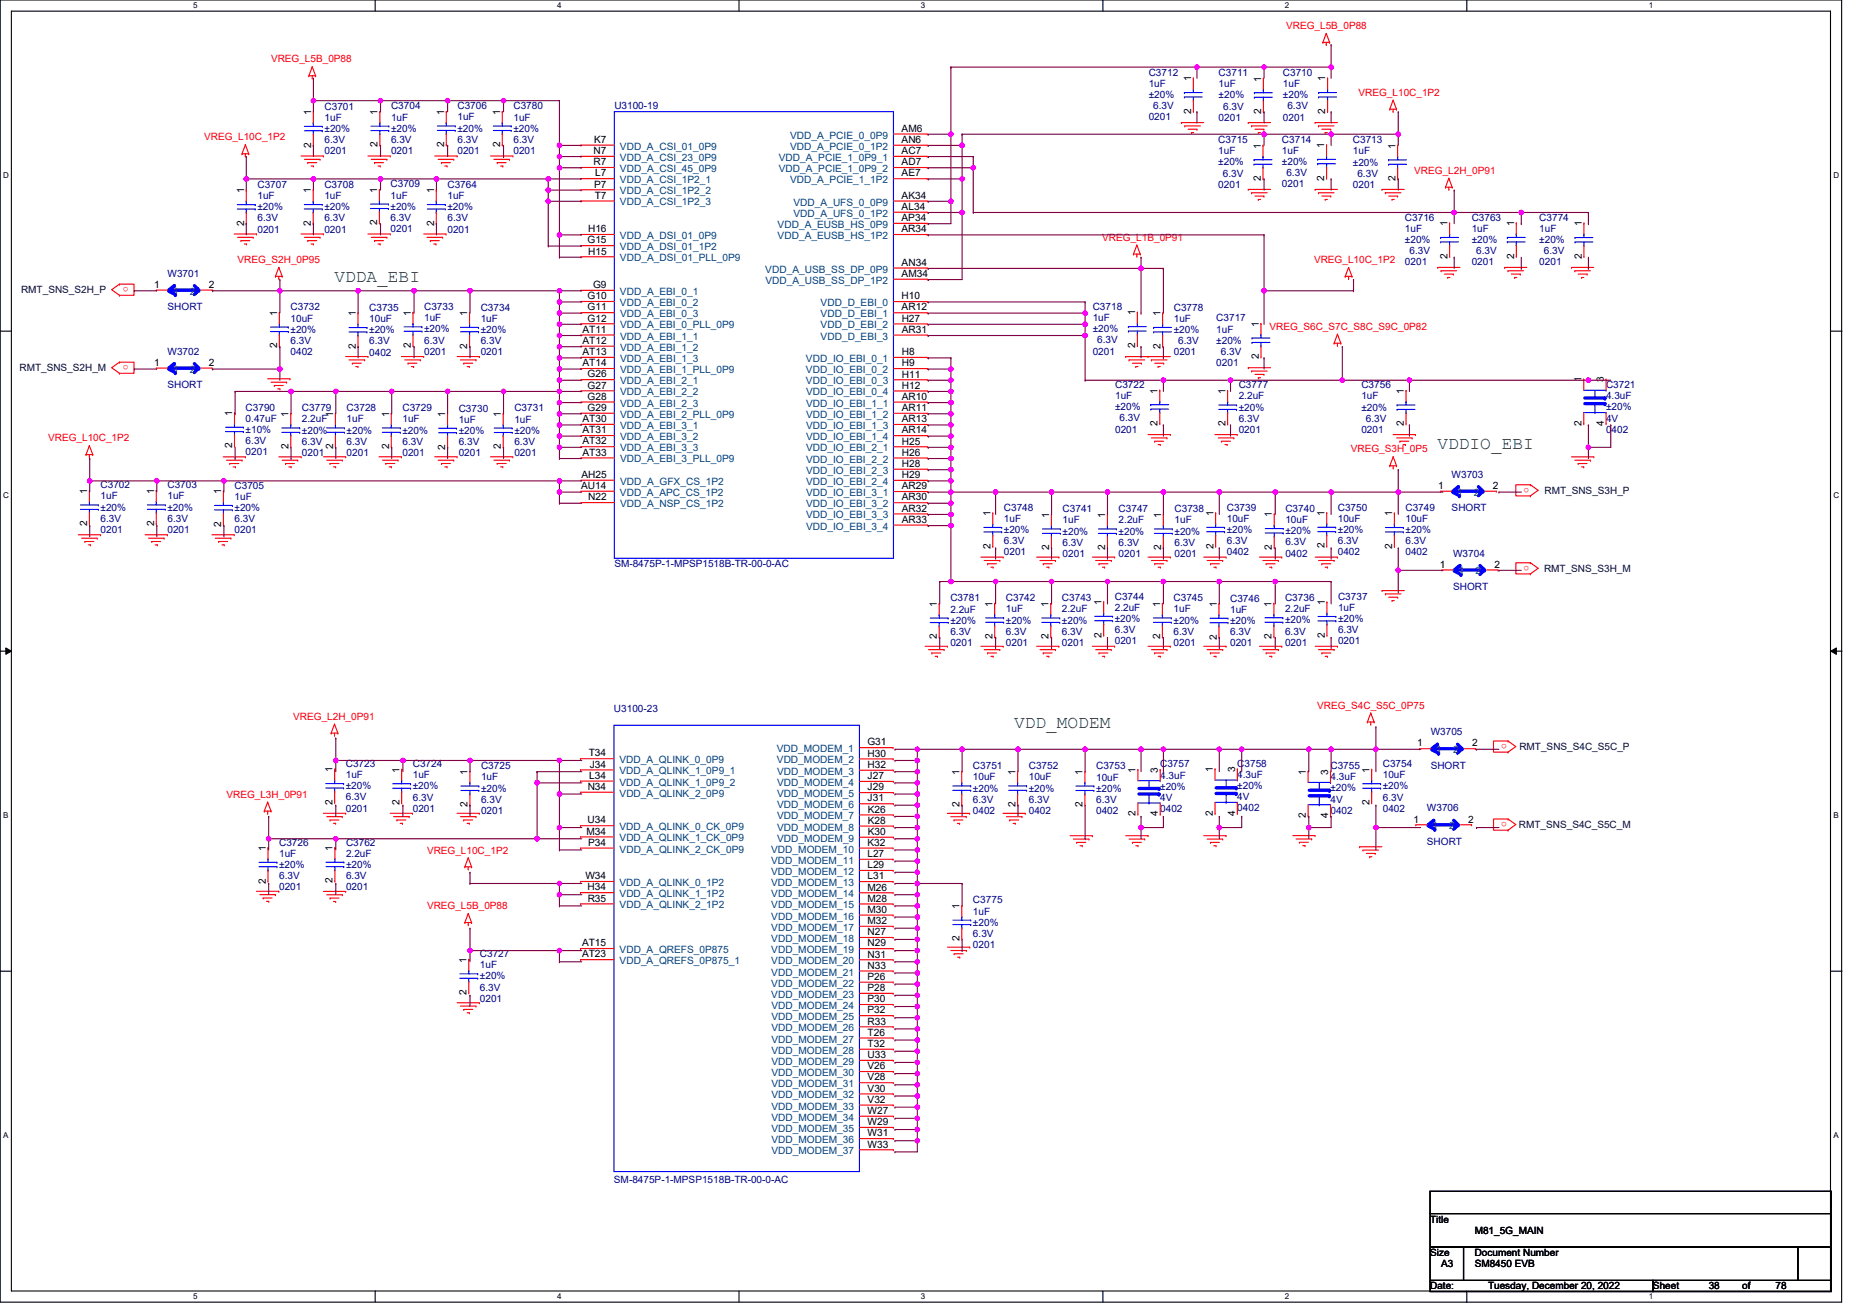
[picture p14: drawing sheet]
<svg xmlns="http://www.w3.org/2000/svg" width="297mm" height="210mm" viewBox="0 0 297 210" stroke-linecap="round" stroke-linejoin="round" font-family="sans-serif">
<defs><g id="words">
<g font-size="2.8" fill="#008000">
<text x="53.4" y="45.1">VDDA_EBI</text>
<text x="229.4" y="71.7">VDDIO_EBI</text>
<text x="161.9" y="116.2">VDD_MODEM</text>
</g>
<g font-size="1.6" fill="#f00">
<text x="205.3" y="4.6">VREG_L5B_0P88</text>
<text x="43.3" y="10">VREG_L5B_0P88</text>
<text x="216.8" y="15.3">VREG_L10C_1P2</text>
<text x="32.6" y="22.4">VREG_L10C_1P2</text>
<text x="225.7" y="27.8">VREG_L2H_0P91</text>
<text x="37.9" y="42">VREG_S2H_0P95</text>
<text x="175.9" y="38.4">VREG_L1B_0P91</text>
<text x="209.7" y="42">VREG_L10C_1P2</text>
<text x="20.5" y="45.8" transform="rotate(180 20.5 45.8)">o</text>
<text x="202.6" y="52.7">VREG_S6C_S7C_S8C_S9C_0P82</text>
<text x="20.5" y="58.3" transform="rotate(180 20.5 58.3)">o</text>
<text x="7.7" y="70.4">VREG_L10C_1P2</text>
<text x="215.6" y="72.2">VREG_S3H_0P5</text>
<text x="244.1" y="77.8" transform="rotate(180 244.1 77.8)">o</text>
<text x="244.1" y="90.3" transform="rotate(180 244.1 90.3)">o</text>
<text x="210.2" y="113.1">VREG_S4C_S5C_0P75</text>
<text x="46.8" y="114.9">VREG_L2H_0P91</text>
<text x="240.5" y="118.7" transform="rotate(180 240.5 118.7)">o</text>
<text x="36.1" y="127.3">VREG_L3H_0P91</text>
<text x="240.5" y="131.2" transform="rotate(180 240.5 131.2)">o</text>
<text x="68.2" y="136.2">VREG_L10C_1P2</text>
<text x="68.2" y="145.1">VREG_L5B_0P88</text>
</g>
<g font-size="1.6" fill="#000080">
<text x="51.8" y="17.5">C3701</text>
<text x="62.4" y="17.5">C3704</text>
<text x="73" y="17.5">C3706</text>
<text x="82" y="17.5">C3780</text>
<text x="98.1" y="17.5">U3100-19</text>
<text x="183.4" y="12.1">C3712</text>
<text x="183.4" y="13.9">1uF</text>
<text x="183.4" y="15.7">±20%</text>
<text x="184.1" y="17.5">6.3V</text>
<text x="194.5" y="12.1">C3711</text>
<text x="194.5" y="13.9">1uF</text>
<text x="194.5" y="15.7">±20%</text>
<text x="195.2" y="17.5">6.3V</text>
<text x="204.8" y="12.1">C3710</text>
<text x="204.8" y="13.9">1uF</text>
<text x="204.8" y="15.7">±20%</text>
<text x="205.5" y="17.5">6.3V</text>
<text x="51.8" y="19.3">1uF</text>
<text x="51.8" y="22.9">6.3V</text>
<text x="51.8" y="21.1">±20%</text>
<text x="62.4" y="19.3">1uF</text>
<text x="62.4" y="22.8">6.3V</text>
<text x="62.4" y="21">±20%</text>
<text x="73" y="19.2">1uF</text>
<text x="73" y="22.8">6.3V</text>
<text x="73" y="21">±20%</text>
<text x="82" y="19.2">1uF</text>
<text x="82" y="22.8">6.3V</text>
<text x="82" y="21">±20%</text>
<text x="183.4" y="19.2">0201</text>
<text x="194.5" y="22.8">C3715</text>
<text x="194.5" y="19.3">0201</text>
<text x="204.6" y="22.8">C3714</text>
<text x="204.8" y="19.2">0201</text>
<text x="215.9" y="22.8">C3713</text>
<text x="41.1" y="30">C3707</text>
<text x="51.8" y="30">C3708</text>
<text x="51.8" y="24.6">0201</text>
<text x="62.3" y="29.9">C3709</text>
<text x="62.4" y="24.6">0201</text>
<text x="71.4" y="30">C3764</text>
<text x="73" y="24.6">0201</text>
<text x="82" y="24.6">0201</text>
<text x="194.5" y="24.6">1uF</text>
<text x="194.5" y="30">0201</text>
<text x="194.5" y="26.4">±20%</text>
<text x="195.2" y="28.2">6.3V</text>
<text x="204.6" y="24.6">1uF</text>
<text x="204.6" y="29.9">0201</text>
<text x="204.6" y="26.3">±20%</text>
<text x="205.3" y="28.1">6.3V</text>
<text x="215.9" y="24.6">1uF</text>
<text x="215.9" y="30">0201</text>
<text x="215.9" y="26.4">±20%</text>
<text x="216.7" y="28.2">6.3V</text>
<text x="41.1" y="31.8">1uF</text>
<text x="41.1" y="35.4">6.3V</text>
<text x="41.1" y="33.6">±20%</text>
<text x="51.8" y="31.8">1uF</text>
<text x="51.8" y="35.3">6.3V</text>
<text x="51.8" y="33.5">±20%</text>
<text x="62.3" y="31.7">1uF</text>
<text x="62.3" y="35.3">6.3V</text>
<text x="62.3" y="33.5">±20%</text>
<text x="71.4" y="31.8">1uF</text>
<text x="71.4" y="35.3">6.3V</text>
<text x="71.4" y="33.6">±20%</text>
<text x="224.3" y="35.2">C3716</text>
<text x="234.9" y="35.2">C3763</text>
<text x="245.7" y="35.3">C3774</text>
<text x="41.1" y="37.1">0201</text>
<text x="51.8" y="37.1">0201</text>
<text x="62.3" y="37">0201</text>
<text x="71.4" y="37.1">0201</text>
<text x="224.3" y="37">1uF</text>
<text x="224.3" y="38.8">±20%</text>
<text x="225" y="40.6">6.3V</text>
<text x="234.9" y="37">1uF</text>
<text x="234.9" y="38.8">±20%</text>
<text x="235.6" y="40.6">6.3V</text>
<text x="245.7" y="37">1uF</text>
<text x="245.7" y="38.8">±20%</text>
<text x="246.4" y="40.6">6.3V</text>
<text x="26.8" y="44.2">W3701</text>
<text x="224.3" y="42.4">0201</text>
<text x="234.9" y="42.4">0201</text>
<text x="245.7" y="42.4">0201</text>
<text x="26.8" y="49.5">SHORT</text>
<text x="46.4" y="49.5">C3732</text>
<text x="46.4" y="51.3">10uF</text>
<text x="46.4" y="53.1">±20%</text>
<text x="58.9" y="49.6">C3735</text>
<text x="58.9" y="51.4">10uF</text>
<text x="58.9" y="53.2">±20%</text>
<text x="67.7" y="49.5">C3733</text>
<text x="67.7" y="51.3">1uF</text>
<text x="67.7" y="53.1">±20%</text>
<text x="76.7" y="49.6">C3734</text>
<text x="76.7" y="51.4">1uF</text>
<text x="76.7" y="53.2">±20%</text>
<text x="174.4" y="49.5">C3718</text>
<text x="174.4" y="51.3">1uF</text>
<text x="174.4" y="53">±20%</text>
<text x="187.4" y="49.6">C3778</text>
<text x="187.4" y="51.4">1uF</text>
<text x="187.4" y="53.2">±20%</text>
<text x="194.1" y="51.3">C3717</text>
<text x="194.1" y="53.1">1uF</text>
<text x="26.7" y="56.6">W3702</text>
<text x="46.4" y="56.7">0402</text>
<text x="46.4" y="54.9">6.3V</text>
<text x="58.9" y="56.8">0402</text>
<text x="58.9" y="55">6.3V</text>
<text x="67.7" y="56.6">0201</text>
<text x="67.7" y="54.8">6.3V</text>
<text x="76.7" y="56.7">0201</text>
<text x="76.7" y="54.9">6.3V</text>
<text x="174.4" y="56.6">0201</text>
<text x="175.1" y="54.8">6.3V</text>
<text x="187.4" y="56.7">0201</text>
<text x="188.1" y="55">6.3V</text>
<text x="194.1" y="58.4">0201</text>
<text x="194.1" y="54.9">±20%</text>
<text x="194.9" y="56.6">6.3V</text>
<text x="26.7" y="62">SHORT</text>
<text x="39.2" y="65.5">C3790</text>
<text x="48.2" y="65.6">C3779</text>
<text x="55.3" y="65.6">C3728</text>
<text x="64.2" y="65.6">C3729</text>
<text x="73.2" y="65.7">C3730</text>
<text x="82.1" y="65.7">C3731</text>
<text x="178" y="61.9">C3722</text>
<text x="178" y="63.7">1uF</text>
<text x="178" y="65.5">±20%</text>
<text x="197.7" y="62">C3777</text>
<text x="197.7" y="63.8">2.2uF</text>
<text x="197.7" y="65.5">±20%</text>
<text x="217.3" y="62">C3756</text>
<text x="217.3" y="63.8">1uF</text>
<text x="217.3" y="65.5">±20%</text>
<text x="256.3" y="61.9">C3721</text>
<text x="256.3" y="63.7">4.3uF</text>
<text x="256.3" y="65.5">±20%</text>
<text x="39.2" y="67.3">0.47uF</text>
<text x="39.2" y="70.9">6.3V</text>
<text x="39.2" y="69.1">±10%</text>
<text x="48.2" y="67.4">2.2uF</text>
<text x="48.2" y="71">6.3V</text>
<text x="48.2" y="69.2">±20%</text>
<text x="55.3" y="67.4">1uF</text>
<text x="55.3" y="71">6.3V</text>
<text x="55.3" y="69.2">±20%</text>
<text x="64.2" y="67.4">1uF</text>
<text x="64.2" y="71">6.3V</text>
<text x="64.2" y="69.2">±20%</text>
<text x="73.2" y="67.5">1uF</text>
<text x="73.2" y="71">6.3V</text>
<text x="73.2" y="69.3">±20%</text>
<text x="82.1" y="67.4">1uF</text>
<text x="82.1" y="71">6.3V</text>
<text x="82.1" y="69.2">±20%</text>
<text x="178" y="69.1">0201</text>
<text x="178.7" y="67.3">6.3V</text>
<text x="197.7" y="69.1">0201</text>
<text x="197.7" y="67.3">6.3V</text>
<text x="217.3" y="69.1">0201</text>
<text x="218" y="67.3">6.3V</text>
<text x="256.3" y="69.1">0402</text>
<text x="256.3" y="67.3">4V</text>
<text x="16.1" y="77.9">C3702</text>
<text x="26.7" y="77.9">C3703</text>
<text x="39.2" y="72.7">0201</text>
<text x="48.2" y="72.8">0201</text>
<text x="55.3" y="72.8">0201</text>
<text x="64.2" y="72.8">0201</text>
<text x="73.2" y="72.8">0201</text>
<text x="82.1" y="72.8">0201</text>
<text x="231.7" y="76.3">W3703</text>
<text x="16.1" y="79.7">1uF</text>
<text x="16.1" y="83.3">6.3V</text>
<text x="16.1" y="81.5">±20%</text>
<text x="26.7" y="79.7">1uF</text>
<text x="26.7" y="83.3">6.3V</text>
<text x="26.7" y="81.5">±20%</text>
<text x="37.4" y="78">C3705</text>
<text x="37.4" y="79.8">1uF</text>
<text x="37.4" y="83.4">6.3V</text>
<text x="37.4" y="81.6">±20%</text>
<text x="160.2" y="81.5">C3748</text>
<text x="160.2" y="83.3">1uF</text>
<text x="169.6" y="81.8">C3741</text>
<text x="169.6" y="83.5">1uF</text>
<text x="178.5" y="81.8">C3747</text>
<text x="178.5" y="83.6">2.2uF</text>
<text x="187.5" y="81.8">C3738</text>
<text x="187.5" y="83.5">1uF</text>
<text x="195.8" y="81.5">C3739</text>
<text x="195.8" y="83.3">10uF</text>
<text x="205.2" y="81.7">C3740</text>
<text x="205.2" y="83.5">10uF</text>
<text x="213.5" y="81.5">C3750</text>
<text x="213.5" y="83.3">10uF</text>
<text x="224.3" y="81.5">C3749</text>
<text x="224.3" y="83.3">10uF</text>
<text x="231.7" y="81.6">SHORT</text>
<text x="16.1" y="85.1">0201</text>
<text x="26.7" y="85">0201</text>
<text x="37.4" y="85.1">0201</text>
<text x="160.2" y="88.7">0201</text>
<text x="160.2" y="86.9">6.3V</text>
<text x="160.2" y="85.1">±20%</text>
<text x="169.6" y="88.9">0201</text>
<text x="169.6" y="87.1">6.3V</text>
<text x="169.6" y="85.3">±20%</text>
<text x="178.5" y="88.9">0201</text>
<text x="178.5" y="87.1">6.3V</text>
<text x="178.5" y="85.3">±20%</text>
<text x="187.5" y="88.9">0201</text>
<text x="187.5" y="87.1">6.3V</text>
<text x="187.5" y="85.3">±20%</text>
<text x="195.8" y="88.6">0402</text>
<text x="195.8" y="86.9">6.3V</text>
<text x="195.8" y="85.1">±20%</text>
<text x="205.2" y="88.8">0402</text>
<text x="205.2" y="87.1">6.3V</text>
<text x="205.2" y="85.3">±20%</text>
<text x="213.5" y="88.6">0402</text>
<text x="213.5" y="86.8">6.3V</text>
<text x="213.5" y="85.1">±20%</text>
<text x="224.3" y="88.7">0402</text>
<text x="224.3" y="86.9">6.3V</text>
<text x="224.3" y="85.1">±20%</text>
<text x="231.9" y="88.8">W3704</text>
<text x="98.1" y="90.5">SM-8475P-1-MPSP1518B-TR-00-0-AC</text>
<text x="151.7" y="96">C3781</text>
<text x="160.5" y="96">C3742</text>
<text x="169.5" y="96">C3743</text>
<text x="177.9" y="95.7">C3744</text>
<text x="187.3" y="96">C3745</text>
<text x="205.1" y="95.9">C3736</text>
<text x="213.6" y="95.7">C3737</text>
<text x="231.9" y="94.2">SHORT</text>
<text x="151.7" y="97.8">2.2uF</text>
<text x="151.7" y="101.3">6.3V</text>
<text x="151.7" y="99.6">±20%</text>
<text x="160.5" y="97.7">1uF</text>
<text x="160.5" y="101.3">6.3V</text>
<text x="160.5" y="99.5">±20%</text>
<text x="169.5" y="97.8">2.2uF</text>
<text x="169.5" y="101.3">6.3V</text>
<text x="169.5" y="99.5">±20%</text>
<text x="177.9" y="97.5">2.2uF</text>
<text x="177.9" y="101.1">6.3V</text>
<text x="177.9" y="99.3">±20%</text>
<text x="187.3" y="97.8">1uF</text>
<text x="187.3" y="101.3">6.3V</text>
<text x="187.3" y="99.5">±20%</text>
<text x="196.3" y="96">C3746</text>
<text x="196.3" y="97.8">1uF</text>
<text x="196.3" y="101.4">6.3V</text>
<text x="196.3" y="99.6">±20%</text>
<text x="205.1" y="97.7">2.2uF</text>
<text x="205.1" y="101.3">6.3V</text>
<text x="205.1" y="99.5">±20%</text>
<text x="213.6" y="97.5">1uF</text>
<text x="213.6" y="101.1">6.3V</text>
<text x="213.6" y="99.3">±20%</text>
<text x="151.7" y="103.1">0201</text>
<text x="160.5" y="103.1">0201</text>
<text x="169.5" y="103.1">0201</text>
<text x="177.9" y="102.8">0201</text>
<text x="187.3" y="103.1">0201</text>
<text x="196.3" y="103.2">0201</text>
<text x="205.1" y="103.1">0201</text>
<text x="213.6" y="102.9">0201</text>
<text x="98" y="113.6">U3100-23</text>
<text x="228.4" y="117.4">W3705</text>
<text x="55.2" y="122.4">C3723</text>
<text x="55.2" y="124.2">1uF</text>
<text x="55.2" y="126">±20%</text>
<text x="65.9" y="122.5">C3724</text>
<text x="65.9" y="124.2">1uF</text>
<text x="76.8" y="122.8">C3725</text>
<text x="76.8" y="124.6">1uF</text>
<text x="155.3" y="122.8">C3751</text>
<text x="155.3" y="124.6">10uF</text>
<text x="164.2" y="122.8">C3752</text>
<text x="164.2" y="124.6">10uF</text>
<text x="174.9" y="122.8">C3753</text>
<text x="174.9" y="124.6">10uF</text>
<text x="185.2" y="122.5">C3757</text>
<text x="185.2" y="124.3">4.3uF</text>
<text x="197.5" y="122.4">C3758</text>
<text x="197.5" y="124.2">4.3uF</text>
<text x="197.5" y="126">±20%</text>
<text x="212.4" y="122.8">C3755</text>
<text x="212.4" y="124.5">4.3uF</text>
<text x="220.7" y="122.4">C3754</text>
<text x="220.7" y="124.2">10uF</text>
<text x="228.4" y="122.7">SHORT</text>
<text x="55.2" y="129.5">0201</text>
<text x="55.2" y="127.8">6.3V</text>
<text x="65.9" y="129.6">0201</text>
<text x="65.9" y="127.8">6.3V</text>
<text x="65.9" y="126">±20%</text>
<text x="76.8" y="129.9">0201</text>
<text x="76.8" y="128.2">6.3V</text>
<text x="76.8" y="126.4">±20%</text>
<text x="155.3" y="129.9">0402</text>
<text x="155.3" y="128.1">6.3V</text>
<text x="155.3" y="126.3">±20%</text>
<text x="164.2" y="129.9">0402</text>
<text x="164.2" y="128.1">6.3V</text>
<text x="164.2" y="126.3">±20%</text>
<text x="174.9" y="129.9">0402</text>
<text x="174.9" y="128.2">6.3V</text>
<text x="174.9" y="126.4">±20%</text>
<text x="185.2" y="129.6">0402</text>
<text x="185.2" y="127.8">4V</text>
<text x="185.2" y="126">±20%</text>
<text x="197.5" y="129.5">0402</text>
<text x="197.5" y="127.7">4V</text>
<text x="212.4" y="129.9">0402</text>
<text x="212.4" y="128.1">4V</text>
<text x="212.4" y="126.3">±20%</text>
<text x="220.7" y="129.6">0402</text>
<text x="220.7" y="127.8">6.3V</text>
<text x="220.7" y="126">±20%</text>
<text x="227.8" y="129.5">W3706</text>
<text x="44.6" y="135">C3726</text>
<text x="44.6" y="136.8">1uF</text>
<text x="55.2" y="135">C3762</text>
<text x="55.2" y="136.7">2.2uF</text>
<text x="227.8" y="134.9">SHORT</text>
<text x="44.6" y="142.1">0201</text>
<text x="44.6" y="140.3">6.3V</text>
<text x="44.6" y="138.5">±20%</text>
<text x="55.2" y="142.1">0201</text>
<text x="55.2" y="140.3">6.3V</text>
<text x="55.2" y="138.5">±20%</text>
<text x="155.3" y="144.2">C3775</text>
<text x="155.3" y="146">1uF</text>
<text x="155.3" y="149.6">6.3V</text>
<text x="155.3" y="147.8">±20%</text>
<text x="76.6" y="152.8">C3727</text>
<text x="76.6" y="154.6">1uF</text>
<text x="155.3" y="151.3">0201</text>
<text x="76.6" y="159.9">0201</text>
<text x="76.6" y="158.1">6.3V</text>
<text x="76.6" y="156.3">±20%</text>
<text x="98" y="188.8">SM-8475P-1-MPSP1518B-TR-00-0-AC</text>
</g>
<g font-size="1.6">
<text x="190.1" y="13" transform="rotate(-90 190.1 13)">1</text>
<text x="201.3" y="13" transform="rotate(-90 201.3 13)">1</text>
<text x="211.5" y="13" transform="rotate(-90 211.5 13)">1</text>
<text x="49.6" y="18.4" transform="rotate(-90 49.6 18.4)">1</text>
<text x="49.6" y="23.6" transform="rotate(-90 49.6 23.6)">2</text>
<text x="60.3" y="18.4" transform="rotate(-90 60.3 18.4)">1</text>
<text x="60.3" y="23.5" transform="rotate(-90 60.3 23.5)">2</text>
<text x="70.9" y="18.3" transform="rotate(-90 70.9 18.3)">1</text>
<text x="70.9" y="23.5" transform="rotate(-90 70.9 23.5)">2</text>
<text x="79.8" y="18.3" transform="rotate(-90 79.8 18.3)">1</text>
<text x="79.8" y="23.5" transform="rotate(-90 79.8 23.5)">2</text>
<text x="94.8" y="22.8">K7</text>
<text x="143.9" y="21">AM6</text>
<text x="143.9" y="22.8">AN6</text>
<text x="190.1" y="18.2" transform="rotate(-90 190.1 18.2)">2</text>
<text x="201.2" y="23.7" transform="rotate(-90 201.2 23.7)">1</text>
<text x="201.3" y="18.2" transform="rotate(-90 201.3 18.2)">2</text>
<text x="211.4" y="23.7" transform="rotate(-90 211.4 23.7)">1</text>
<text x="211.5" y="18.2" transform="rotate(-90 211.5 18.2)">2</text>
<text x="222.7" y="23.7" transform="rotate(-90 222.7 23.7)">1</text>
<text x="94.8" y="24.6">N7</text>
<text x="94.8" y="26.4">R7</text>
<text x="94.8" y="29.9">P7</text>
<text x="95" y="28.2">L7</text>
<text x="143.9" y="24.6">AC7</text>
<text x="143.9" y="26.4">AD7</text>
<text x="143.9" y="28.2">AE7</text>
<text x="201.2" y="28.9" transform="rotate(-90 201.2 28.9)">2</text>
<text x="211.4" y="28.8" transform="rotate(-90 211.4 28.8)">2</text>
<text x="222.7" y="28.9" transform="rotate(-90 222.7 28.9)">2</text>
<text x="38.9" y="30.9" transform="rotate(-90 38.9 30.9)">1</text>
<text x="49.6" y="30.9" transform="rotate(-90 49.6 30.9)">1</text>
<text x="60.2" y="30.8" transform="rotate(-90 60.2 30.8)">1</text>
<text x="60.2" y="36" transform="rotate(-90 60.2 36)">2</text>
<text x="69.3" y="30.9" transform="rotate(-90 69.3 30.9)">1</text>
<text x="94.9" y="31.7">T7</text>
<text x="143.9" y="35.3">AP34</text>
<text x="143.9" y="31.7">AK34</text>
<text x="143.9" y="33.5">AL34</text>
<text x="38.9" y="36.1" transform="rotate(-90 38.9 36.1)">2</text>
<text x="49.6" y="36" transform="rotate(-90 49.6 36)">2</text>
<text x="69.3" y="36.1" transform="rotate(-90 69.3 36.1)">2</text>
<text x="93.8" y="38.9">G15</text>
<text x="93.9" y="37.1">H16</text>
<text x="93.9" y="40.6">H15</text>
<text x="143.9" y="37.1">AR34</text>
<text x="231" y="36.1" transform="rotate(-90 231 36.1)">1</text>
<text x="231" y="41.3" transform="rotate(-90 231 41.3)">2</text>
<text x="241.7" y="36.1" transform="rotate(-90 241.7 36.1)">1</text>
<text x="241.7" y="41.3" transform="rotate(-90 241.7 41.3)">2</text>
<text x="252.5" y="36.1" transform="rotate(-90 252.5 36.1)">1</text>
<text x="252.5" y="41.3" transform="rotate(-90 252.5 41.3)">2</text>
<text x="24.6" y="45.9">1</text>
<text x="33.3" y="45.9">2</text>
<text x="93.8" y="47.8">G10</text>
<text x="94.7" y="46">G9</text>
<text x="143.9" y="42.4">AN34</text>
<text x="143.9" y="44.2">AM34</text>
<text x="143.9" y="47.8">H10</text>
<text x="44.2" y="50.4" transform="rotate(-90 44.2 50.4)">1</text>
<text x="56.8" y="50.5" transform="rotate(-90 56.8 50.5)">1</text>
<text x="65.6" y="50.4" transform="rotate(-90 65.6 50.4)">1</text>
<text x="74.6" y="50.5" transform="rotate(-90 74.6 50.5)">1</text>
<text x="93" y="53.1">AT11</text>
<text x="93.8" y="49.5">G11</text>
<text x="93.8" y="51.3">G12</text>
<text x="143.9" y="49.6">AR12</text>
<text x="143.9" y="51.3">H27</text>
<text x="143.9" y="53.1">AR31</text>
<text x="181.2" y="50.4" transform="rotate(-90 181.2 50.4)">1</text>
<text x="185.2" y="50.5" transform="rotate(-90 185.2 50.5)">1</text>
<text x="200.9" y="52.2" transform="rotate(-90 200.9 52.2)">1</text>
<text x="24.6" y="58.4">1</text>
<text x="33.3" y="58.4">2</text>
<text x="44.2" y="55.6" transform="rotate(-90 44.2 55.6)">2</text>
<text x="56.8" y="55.7" transform="rotate(-90 56.8 55.7)">2</text>
<text x="65.6" y="55.6" transform="rotate(-90 65.6 55.6)">2</text>
<text x="74.6" y="55.6" transform="rotate(-90 74.6 55.6)">2</text>
<text x="93" y="54.9">AT12</text>
<text x="93" y="56.7">AT13</text>
<text x="93" y="58.5">AT14</text>
<text x="143.9" y="56.7">H8</text>
<text x="143.9" y="58.5">H9</text>
<text x="181.2" y="55.5" transform="rotate(-90 181.2 55.5)">2</text>
<text x="185.2" y="55.7" transform="rotate(-90 185.2 55.7)">2</text>
<text x="200.9" y="57.3" transform="rotate(-90 200.9 57.3)">2</text>
<text x="93.8" y="60.2">G26</text>
<text x="93.8" y="62">G27</text>
<text x="93.8" y="63.8">G28</text>
<text x="93.8" y="65.6">G29</text>
<text x="143.9" y="60.3">H11</text>
<text x="143.9" y="62">H12</text>
<text x="143.9" y="63.8">AR10</text>
<text x="143.9" y="65.6">AR11</text>
<text x="184.8" y="62.8" transform="rotate(-90 184.8 62.8)">1</text>
<text x="195.6" y="62.9" transform="rotate(-90 195.6 62.9)">1</text>
<text x="224.1" y="62.9" transform="rotate(-90 224.1 62.9)">1</text>
<text x="252.4" y="61.1" transform="rotate(-90 252.4 61.1)">1</text>
<text x="256" y="61.1" transform="rotate(-90 256 61.1)">3</text>
<text x="37.1" y="66.4" transform="rotate(-90 37.1 66.4)">1</text>
<text x="37.1" y="71.6" transform="rotate(-90 37.1 71.6)">2</text>
<text x="46.1" y="66.5" transform="rotate(-90 46.1 66.5)">1</text>
<text x="46.1" y="71.7" transform="rotate(-90 46.1 71.7)">2</text>
<text x="53.2" y="66.5" transform="rotate(-90 53.2 66.5)">1</text>
<text x="53.2" y="71.7" transform="rotate(-90 53.2 71.7)">2</text>
<text x="62.1" y="66.5" transform="rotate(-90 62.1 66.5)">1</text>
<text x="62.1" y="71.7" transform="rotate(-90 62.1 71.7)">2</text>
<text x="71.1" y="66.6" transform="rotate(-90 71.1 66.6)">1</text>
<text x="71.1" y="71.8" transform="rotate(-90 71.1 71.8)">2</text>
<text x="80" y="66.5" transform="rotate(-90 80 66.5)">1</text>
<text x="80" y="71.7" transform="rotate(-90 80 71.7)">2</text>
<text x="93" y="67.4">AT30</text>
<text x="93" y="69.2">AT31</text>
<text x="93" y="70.9">AT32</text>
<text x="143.9" y="67.4">AR13</text>
<text x="143.9" y="69.2">AR14</text>
<text x="143.9" y="71">H25</text>
<text x="184.8" y="68" transform="rotate(-90 184.8 68)">2</text>
<text x="195.6" y="68" transform="rotate(-90 195.6 68)">2</text>
<text x="224.1" y="68" transform="rotate(-90 224.1 68)">2</text>
<text x="252.4" y="68" transform="rotate(-90 252.4 68)">2</text>
<text x="256" y="68" transform="rotate(-90 256 68)">4</text>
<text x="92.8" y="76.3">AH25</text>
<text x="93" y="72.7">AT33</text>
<text x="143.9" y="72.7">H26</text>
<text x="143.9" y="74.5">H28</text>
<text x="143.9" y="76.3">H29</text>
<text x="13.9" y="78.8" transform="rotate(-90 13.9 78.8)">1</text>
<text x="13.9" y="84" transform="rotate(-90 13.9 84)">2</text>
<text x="24.6" y="78.8" transform="rotate(-90 24.6 78.8)">1</text>
<text x="24.6" y="84" transform="rotate(-90 24.6 84)">2</text>
<text x="35.3" y="78.9" transform="rotate(-90 35.3 78.9)">1</text>
<text x="92.8" y="78.1">AU14</text>
<text x="93.9" y="79.9">N22</text>
<text x="143.9" y="78.1">AR29</text>
<text x="143.9" y="79.9">AR30</text>
<text x="143.9" y="81.7">AR32</text>
<text x="143.9" y="83.5">AR33</text>
<text x="158.1" y="82.4" transform="rotate(-90 158.1 82.4)">1</text>
<text x="167.5" y="82.6" transform="rotate(-90 167.5 82.6)">1</text>
<text x="176.4" y="82.7" transform="rotate(-90 176.4 82.7)">1</text>
<text x="185.3" y="82.7" transform="rotate(-90 185.3 82.7)">1</text>
<text x="193.7" y="82.4" transform="rotate(-90 193.7 82.4)">1</text>
<text x="203" y="82.6" transform="rotate(-90 203 82.6)">1</text>
<text x="211.4" y="82.4" transform="rotate(-90 211.4 82.4)">1</text>
<text x="222.2" y="82.4" transform="rotate(-90 222.2 82.4)">1</text>
<text x="229.6" y="78">1</text>
<text x="238.3" y="78.1">2</text>
<text x="35.3" y="84.1" transform="rotate(-90 35.3 84.1)">2</text>
<text x="158.1" y="87.6" transform="rotate(-90 158.1 87.6)">2</text>
<text x="167.5" y="87.8" transform="rotate(-90 167.5 87.8)">2</text>
<text x="176.4" y="87.8" transform="rotate(-90 176.4 87.8)">2</text>
<text x="185.3" y="87.8" transform="rotate(-90 185.3 87.8)">2</text>
<text x="193.7" y="87.6" transform="rotate(-90 193.7 87.6)">2</text>
<text x="203" y="87.8" transform="rotate(-90 203 87.8)">2</text>
<text x="211.4" y="87.5" transform="rotate(-90 211.4 87.5)">2</text>
<text x="222.2" y="87.6" transform="rotate(-90 222.2 87.6)">2</text>
<text x="229.8" y="90.6">1</text>
<text x="238.5" y="90.6">2</text>
<text x="149.5" y="96.9" transform="rotate(-90 149.5 96.9)">1</text>
<text x="158.4" y="96.8" transform="rotate(-90 158.4 96.8)">1</text>
<text x="167.4" y="96.9" transform="rotate(-90 167.4 96.9)">1</text>
<text x="175.8" y="96.6" transform="rotate(-90 175.8 96.6)">1</text>
<text x="175.8" y="101.8" transform="rotate(-90 175.8 101.8)">2</text>
<text x="185.2" y="96.9" transform="rotate(-90 185.2 96.9)">1</text>
<text x="194.2" y="96.9" transform="rotate(-90 194.2 96.9)">1</text>
<text x="203" y="96.8" transform="rotate(-90 203 96.8)">1</text>
<text x="211.4" y="96.6" transform="rotate(-90 211.4 96.6)">1</text>
<text x="211.4" y="101.8" transform="rotate(-90 211.4 101.8)">2</text>
<text x="149.5" y="102.1" transform="rotate(-90 149.5 102.1)">2</text>
<text x="158.4" y="102" transform="rotate(-90 158.4 102)">2</text>
<text x="167.4" y="102" transform="rotate(-90 167.4 102)">2</text>
<text x="185.2" y="102" transform="rotate(-90 185.2 102)">2</text>
<text x="194.2" y="102.1" transform="rotate(-90 194.2 102.1)">2</text>
<text x="203" y="102" transform="rotate(-90 203 102)">2</text>
<text x="138.4" y="119">G31</text>
<text x="226.2" y="119.2">1</text>
<text x="235" y="119.2">2</text>
<text x="53.1" y="123.3" transform="rotate(-90 53.1 123.3)">1</text>
<text x="63.7" y="123.3" transform="rotate(-90 63.7 123.3)">1</text>
<text x="74.6" y="123.7" transform="rotate(-90 74.6 123.7)">1</text>
<text x="94" y="120.8">T34</text>
<text x="94.1" y="124.3">L34</text>
<text x="94.2" y="122.5">J34</text>
<text x="138.5" y="120.8">H30</text>
<text x="138.5" y="122.6">H32</text>
<text x="138.5" y="124.4">J27</text>
<text x="153.1" y="123.7" transform="rotate(-90 153.1 123.7)">1</text>
<text x="162.1" y="123.7" transform="rotate(-90 162.1 123.7)">1</text>
<text x="172.8" y="123.7" transform="rotate(-90 172.8 123.7)">1</text>
<text x="181.3" y="123.4" transform="rotate(-90 181.3 123.4)">1</text>
<text x="184.8" y="123.4" transform="rotate(-90 184.8 123.4)">3</text>
<text x="193.6" y="123.3" transform="rotate(-90 193.6 123.3)">1</text>
<text x="197.1" y="123.3" transform="rotate(-90 197.1 123.3)">3</text>
<text x="208.4" y="123.6" transform="rotate(-90 208.4 123.6)">1</text>
<text x="212" y="123.7" transform="rotate(-90 212 123.7)">3</text>
<text x="218.6" y="123.3" transform="rotate(-90 218.6 123.3)">1</text>
<text x="53.1" y="128.5" transform="rotate(-90 53.1 128.5)">2</text>
<text x="63.7" y="128.5" transform="rotate(-90 63.7 128.5)">2</text>
<text x="74.6" y="128.9" transform="rotate(-90 74.6 128.9)">2</text>
<text x="93.8" y="131.4">U34</text>
<text x="93.8" y="126.1">N34</text>
<text x="138.5" y="126.2">J29</text>
<text x="138.5" y="127.9">J31</text>
<text x="138.5" y="129.7">K26</text>
<text x="138.5" y="131.5">K28</text>
<text x="153.1" y="128.8" transform="rotate(-90 153.1 128.8)">2</text>
<text x="162.1" y="128.8" transform="rotate(-90 162.1 128.8)">2</text>
<text x="172.8" y="128.9" transform="rotate(-90 172.8 128.9)">2</text>
<text x="181.3" y="130.3" transform="rotate(-90 181.3 130.3)">2</text>
<text x="184.8" y="130.3" transform="rotate(-90 184.8 130.3)">4</text>
<text x="193.6" y="130.2" transform="rotate(-90 193.6 130.2)">2</text>
<text x="197.1" y="130.2" transform="rotate(-90 197.1 130.2)">4</text>
<text x="208.4" y="130.6" transform="rotate(-90 208.4 130.6)">2</text>
<text x="212" y="130.6" transform="rotate(-90 212 130.6)">4</text>
<text x="218.6" y="128.5" transform="rotate(-90 218.6 128.5)">2</text>
<text x="225.6" y="131.3">1</text>
<text x="234.4" y="131.3">2</text>
<text x="42.4" y="135.9" transform="rotate(-90 42.4 135.9)">1</text>
<text x="53.1" y="135.8" transform="rotate(-90 53.1 135.8)">1</text>
<text x="93.6" y="133.2">M34</text>
<text x="93.9" y="135">P34</text>
<text x="138.4" y="135">K32</text>
<text x="138.4" y="136.8">L27</text>
<text x="138.5" y="133.3">K30</text>
<text x="42.4" y="141" transform="rotate(-90 42.4 141)">2</text>
<text x="53.1" y="141" transform="rotate(-90 53.1 141)">2</text>
<text x="93.4" y="140.3">W34</text>
<text x="93.8" y="142.1">H34</text>
<text x="93.8" y="143.9">R35</text>
<text x="138.4" y="138.6">L29</text>
<text x="138.4" y="140.4">L31</text>
<text x="138.4" y="142.1">M26</text>
<text x="138.5" y="143.9">M28</text>
<text x="138.5" y="145.7">M30</text>
<text x="138.5" y="147.5">M32</text>
<text x="138.5" y="149.3">N27</text>
<text x="153.2" y="145.1" transform="rotate(-90 153.2 145.1)">1</text>
<text x="74.5" y="153.7" transform="rotate(-90 74.5 153.7)">1</text>
<text x="92.9" y="151">AT15</text>
<text x="92.9" y="152.8">AT23</text>
<text x="138.5" y="151.1">N29</text>
<text x="138.5" y="152.8">N31</text>
<text x="138.5" y="154.6">N33</text>
<text x="153.2" y="150.3" transform="rotate(-90 153.2 150.3)">2</text>
<text x="74.5" y="158.8" transform="rotate(-90 74.5 158.8)">2</text>
<text x="138.5" y="156.4">P26</text>
<text x="138.5" y="158.2">P28</text>
<text x="138.5" y="160">P30</text>
<text x="138.5" y="161.8">P32</text>
<text x="138.5" y="163.5">R33</text>
<text x="138.5" y="165.3">T26</text>
<text x="138.5" y="167.1">T32</text>
<text x="138.5" y="168.9">U33</text>
<text x="138.5" y="170.7">V26</text>
<text x="138.5" y="172.5">V28</text>
<text x="138.5" y="174.3">V30</text>
<text x="138.5" y="176">V32</text>
<text x="138.5" y="177.8">W27</text>
<text x="138.5" y="179.6">W29</text>
<text x="138.5" y="181.4">W31</text>
<text x="138.5" y="183.2">W33</text>
<text x="228.3" y="195.1">Title</text>
<text x="235.4" y="196.9">M81_5G_MAIN</text>
<text x="228.3" y="200.5">Size</text>
<text x="230" y="202.3">A3</text>
<text x="235.4" y="200.5">Document Number</text>
<text x="235.4" y="202.3">SM8450 EVB</text>
<text x="228.3" y="205.8">Date:</text>
<text x="237.5" y="205.8">Tuesday, December 20, 2022</text>
<text x="263.8" y="205.8">Sheet</text>
<text x="272.7" y="205.8">38</text>
<text x="278.1" y="205.8">of</text>
<text x="283.4" y="205.8">78</text>
</g>
<g font-size="1.6" fill="#004080">
<text x="98.9" y="23.9">VDD_A_CSI_01_0P9</text>
<text x="126.1" y="22.1">VDD_A_PCIE_0_0P9</text>
<text x="126.1" y="23.9">VDD_A_PCIE_0_1P2</text>
<text x="99" y="29.2">VDD_A_CSI_1P2_1</text>
<text x="99" y="25.7">VDD_A_CSI_23_0P9</text>
<text x="99" y="27.5">VDD_A_CSI_45_0P9</text>
<text x="124.3" y="25.7">VDD_A_PCIE_1_0P9_1</text>
<text x="124.3" y="27.5">VDD_A_PCIE_1_0P9_2</text>
<text x="126.1" y="29.2">VDD_A_PCIE_1_1P2</text>
<text x="99" y="31">VDD_A_CSI_1P2_2</text>
<text x="99" y="32.8">VDD_A_CSI_1P2_3</text>
<text x="126.7" y="32.8">VDD_A_UFS_0_0P9</text>
<text x="126.7" y="34.6">VDD_A_UFS_0_1P2</text>
<text x="99" y="38.1">VDD_A_DSI_01_0P9</text>
<text x="99" y="39.9">VDD_A_DSI_01_1P2</text>
<text x="99" y="41.7">VDD_A_DSI_01_PLL_0P9</text>
<text x="124.1" y="36.4">VDD_A_EUSB_HS_0P9</text>
<text x="124.1" y="38.2">VDD_A_EUSB_HS_1P2</text>
<text x="27.6" y="47">1</text>
<text x="30.3" y="47">2</text>
<text x="99" y="47.1">VDD_A_EBI_0_1</text>
<text x="122.2" y="43.5">VDD_A_USB_SS_DP_0P9</text>
<text x="122.2" y="45.3">VDD_A_USB_SS_DP_1P2</text>
<text x="99" y="48.8">VDD_A_EBI_0_2</text>
<text x="99" y="50.6">VDD_A_EBI_0_3</text>
<text x="99" y="52.4">VDD_A_EBI_0_PLL_0P9</text>
<text x="131" y="48.9">VDD_D_EBI_0</text>
<text x="131" y="50.6">VDD_D_EBI_1</text>
<text x="131" y="52.4">VDD_D_EBI_2</text>
<text x="27.6" y="59.5">1</text>
<text x="30.3" y="59.5">2</text>
<text x="99" y="54.2">VDD_A_EBI_1_1</text>
<text x="99" y="56">VDD_A_EBI_1_2</text>
<text x="99" y="57.8">VDD_A_EBI_1_3</text>
<text x="99" y="59.5">VDD_A_EBI_1_PLL_0P9</text>
<text x="128.6" y="57.8">VDD_IO_EBI_0_1</text>
<text x="128.6" y="59.6">VDD_IO_EBI_0_2</text>
<text x="131" y="54.2">VDD_D_EBI_3</text>
<text x="99" y="61.3">VDD_A_EBI_2_1</text>
<text x="99" y="63.1">VDD_A_EBI_2_2</text>
<text x="99" y="64.9">VDD_A_EBI_2_3</text>
<text x="128.6" y="61.3">VDD_IO_EBI_0_3</text>
<text x="128.6" y="63.1">VDD_IO_EBI_0_4</text>
<text x="128.7" y="64.9">VDD_IO_EBI_1_1</text>
<text x="99" y="66.7">VDD_A_EBI_2_PLL_0P9</text>
<text x="99" y="68.5">VDD_A_EBI_3_1</text>
<text x="99" y="70.2">VDD_A_EBI_3_2</text>
<text x="128.7" y="66.7">VDD_IO_EBI_1_2</text>
<text x="128.7" y="68.5">VDD_IO_EBI_1_3</text>
<text x="128.7" y="70.3">VDD_IO_EBI_1_4</text>
<text x="99" y="72">VDD_A_EBI_3_3</text>
<text x="99" y="73.8">VDD_A_EBI_3_PLL_0P9</text>
<text x="99" y="77.4">VDD_A_GFX_CS_1P2</text>
<text x="128.7" y="72">VDD_IO_EBI_2_1</text>
<text x="128.7" y="73.8">VDD_IO_EBI_2_2</text>
<text x="128.7" y="75.6">VDD_IO_EBI_2_3</text>
<text x="128.7" y="77.4">VDD_IO_EBI_2_4</text>
<text x="98.9" y="79.1">VDD_A_APC_CS_1P2</text>
<text x="99" y="80.9">VDD_A_NSP_CS_1P2</text>
<text x="128.7" y="79.2">VDD_IO_EBI_3_1</text>
<text x="128.7" y="81">VDD_IO_EBI_3_2</text>
<text x="128.7" y="82.7">VDD_IO_EBI_3_3</text>
<text x="232.6" y="79.1">1</text>
<text x="235.3" y="79.1">2</text>
<text x="128.7" y="84.5">VDD_IO_EBI_3_4</text>
<text x="232.8" y="91.7">1</text>
<text x="235.5" y="91.7">2</text>
<text x="98.9" y="121.8">VDD_A_QLINK_0_0P9</text>
<text x="98.9" y="123.6">VDD_A_QLINK_1_0P9_1</text>
<text x="98.9" y="125.4">VDD_A_QLINK_1_0P9_2</text>
<text x="124" y="120.1">VDD_MODEM_1</text>
<text x="124" y="121.9">VDD_MODEM_2</text>
<text x="124" y="123.7">VDD_MODEM_3</text>
<text x="124" y="125.5">VDD_MODEM_4</text>
<text x="229.3" y="120.2">1</text>
<text x="231.9" y="120.2">2</text>
<text x="98.9" y="127.2">VDD_A_QLINK_2_0P9</text>
<text x="124" y="127.2">VDD_MODEM_5</text>
<text x="124" y="129">VDD_MODEM_6</text>
<text x="124" y="130.8">VDD_MODEM_7</text>
<text x="98.9" y="132.5">VDD_A_QLINK_0_CK_0P9</text>
<text x="98.9" y="134.3">VDD_A_QLINK_1_CK_0P9</text>
<text x="98.9" y="136.1">VDD_A_QLINK_2_CK_0P9</text>
<text x="123.1" y="136.1">VDD_MODEM_10</text>
<text x="123.1" y="137.9">VDD_MODEM_11</text>
<text x="124" y="132.6">VDD_MODEM_8</text>
<text x="124" y="134.4">VDD_MODEM_9</text>
<text x="228.7" y="132.4">1</text>
<text x="231.3" y="132.4">2</text>
<text x="98.9" y="141.4">VDD_A_QLINK_0_1P2</text>
<text x="98.9" y="143.2">VDD_A_QLINK_1_1P2</text>
<text x="123.1" y="139.7">VDD_MODEM_12</text>
<text x="123.1" y="141.4">VDD_MODEM_13</text>
<text x="123.1" y="143.2">VDD_MODEM_14</text>
<text x="98.9" y="145">VDD_A_QLINK_2_1P2</text>
<text x="123.1" y="145">VDD_MODEM_15</text>
<text x="123.1" y="146.8">VDD_MODEM_16</text>
<text x="123.1" y="148.6">VDD_MODEM_17</text>
<text x="98.9" y="152.1">VDD_A_QREFS_0P875</text>
<text x="98.9" y="153.9">VDD_A_QREFS_0P875_1</text>
<text x="123.1" y="150.4">VDD_MODEM_18</text>
<text x="123.1" y="152.1">VDD_MODEM_19</text>
<text x="123.1" y="153.9">VDD_MODEM_20</text>
<text x="123.1" y="155.7">VDD_MODEM_21</text>
<text x="123.1" y="157.5">VDD_MODEM_22</text>
<text x="123.1" y="159.3">VDD_MODEM_23</text>
<text x="123.1" y="161.1">VDD_MODEM_24</text>
<text x="123.1" y="162.8">VDD_MODEM_25</text>
<text x="123.1" y="164.6">VDD_MODEM_26</text>
<text x="123.1" y="166.4">VDD_MODEM_27</text>
<text x="123.1" y="168.2">VDD_MODEM_28</text>
<text x="123.1" y="170">VDD_MODEM_29</text>
<text x="123.1" y="171.8">VDD_MODEM_30</text>
<text x="123.1" y="173.5">VDD_MODEM_31</text>
<text x="123.1" y="175.3">VDD_MODEM_32</text>
<text x="123.1" y="177.1">VDD_MODEM_33</text>
<text x="123.1" y="178.9">VDD_MODEM_34</text>
<text x="123.1" y="180.7">VDD_MODEM_35</text>
<text x="123.1" y="182.5">VDD_MODEM_36</text>
<text x="123.1" y="184.2">VDD_MODEM_37</text>
</g>
<g font-size="1.6" fill="#000040">
<text x="3.4" y="46.8">RMT_SNS_S2H_P</text>
<text x="3.1" y="59.2">RMT_SNS_S2H_M</text>
<text x="246.5" y="78.8">RMT_SNS_S3H_P</text>
<text x="246.4" y="91.3">RMT_SNS_S3H_M</text>
<text x="242.5" y="119.7">RMT_SNS_S4C_S5C_P</text>
<text x="242.4" y="132.2">RMT_SNS_S4C_S5C_M</text>
</g>
<g font-size="1.3">
<text x="30.9" y="1.3">5</text>
<text x="88.9" y="1.3">4</text>
<text x="147" y="1.3">3</text>
<text x="205.1" y="1.3">2</text>
<text x="263.2" y="1.3">1</text>
<text x=".5" y="28.5">D</text>
<text x="292.6" y="28.5">D</text>
<text x=".5" y="79.5">C</text>
<text x="292.7" y="79.5">C</text>
<text x=".5" y="130.6">B</text>
<text x="292.7" y="130.6">B</text>
<text x=".5" y="181.7">A</text>
<text x="292.7" y="181.7">A</text>
<text x="30.9" y="207.4">5</text>
<text x="88.9" y="207.4">4</text>
<text x="147" y="207.4">3</text>
<text x="205.1" y="207.4">2</text>
<text x="263.2" y="207.4">1</text>
</g>
</g></defs>
<path d="M1.8 1.8h290.4v204.3h-290.4zM293.9 0h-293.9v207.9h293.9v-207.9" fill="none" stroke="#000" stroke-width=".18"/>
<g fill="#fff">
<path d="M30.9 .2h.7v1.4h-.7z"/>
<path d="M30.9 206.3h.7v1.4h-.7z"/>
</g>
<path d="M59.9 0v1.8M59.9 206.1v1.8" fill="none" stroke="#000" stroke-width=".18"/>
<g fill="#fff">
<path d="M88.9 .2h.7v1.4h-.7z"/>
<path d="M88.9 206.3h.7v1.4h-.7z"/>
</g>
<path d="M118 0v1.8M118 206.1v1.8" fill="none" stroke="#000" stroke-width=".18"/>
<g fill="#fff">
<path d="M147 .2h.7v1.4h-.7z"/>
<path d="M147 206.3h.7v1.4h-.7z"/>
</g>
<path d="M176 0v1.8M176 206.1v1.8" fill="none" stroke="#000" stroke-width=".18"/>
<g fill="#fff">
<path d="M205.1 .2h.7v1.4h-.7z"/>
<path d="M205.1 206.3h.7v1.4h-.7z"/>
</g>
<path d="M234.1 0v1.8M234.1 206.1v1.8" fill="none" stroke="#000" stroke-width=".18"/>
<g fill="#fff">
<path d="M263.2 .2h.7v1.4h-.7z"/>
<path d="M263.2 206.3h.7v1.4h-.7z"/>
<path d="M.5 27.3h.9v1.4h-.9z"/>
<path d="M292.6 27.3h1v1.4h-1z"/>
<path d="M.5 78.4h.9v1.4h-.9z"/>
<path d="M292.7 78.4h.9v1.4h-.9z"/>
</g>
<path d="M0 52.9h1.8M292.2 52.9h1.8" fill="none" stroke="#000" stroke-width=".18"/>
<g fill="#fff">
<path d="M.5 129.5h.8v1.4h-.8z"/>
<path d="M292.7 129.5h.8v1.4h-.8z"/>
</g>
<path d="M0 103.9h1.8M292.2 103.9h1.8" fill="none" stroke="#000" stroke-width=".18"/>
<path d="M.9 103.4l.9 .5-.9 .5zM292.2 103.9l.9-.5v1z" fill="#000"/>
<path d="M.9 103.4l.9 .5-.9 .5zM292.2 103.9l.9-.5v1z" fill="none" stroke="#000" stroke-width=".16"/>
<g fill="#fff">
<path d="M.5 180.6h.8v1.4h-.8z"/>
<path d="M292.7 180.6h.8v1.4h-.8z"/>
</g>
<g fill="none" stroke="#000" stroke-width=".18">
<path d="M0 155h1.8M292.2 155h1.8M228.3 190.2h64v3.5h-64zM228.3 193.7h64v5.3h-64zM228.3 199h5.3v5.4h-5.3zM228.3 193.7h64v5.4h-64zM228.3 199.1h5.3v5.3h-5.3zM233.6 199h53.4v5.4h-53.4zM233.6 199.1h53.4v5.3h-53.4zM287 199h5.3v5.4h-5.3zM287 199.1h5.3v5.3h-5.3zM228.3 204.4h35.5v1.8h-35.5z"/>
<path d="M263.8 204.4h28.5v1.8h-28.5z"/>
</g>
<g fill="none" stroke="#f00" stroke-width=".18">
<path d="M49.3 12.1h.1M49.3 12.1h1.1M49.8 12.4h.1M49.8 10.7h.1M49.8 12.1v.3M49.8 10.7l.6 1.4M49.8 10.7l-.5 1.4M50.4 12.1h.1M188.6 19.6h.1M188.6 19.6h3.5M199.2 19.6h.1M199.2 19.6h3.6"/>
<path d="M209.9 19.6h.1M209.9 19.6h3.6M211.1 6.8h.1M211.1 6.8h1.1M211.7 7.1h.1M211.7 5.3h.1M211.7 6.8v.3M211.7 5.3l-.6 1.5M211.7 5.3l.5 1.5M212.2 6.8h.1M221.8 17.4h.1M221.8 17.4h1.1"/>
<path d="M222.4 17.8h.1M222.4 16h.1M222.4 17.4v.4M222.4 16l-.6 1.4M222.4 16l.5 1.4M222.9 17.4h.1M37.4 37.3h3.5M37.9 37.9h2.5M38.5 38.4h.1M38.5 38.4h1.4M38.6 24.5h.1M38.6 24.5h1.1"/>
<path d="M39 39h.3M39.2 24.9h.1M39.2 23.1h.1M39.2 24.5v.4M39.2 23.1l.5 1.4M39.2 23.1l-.6 1.4M39.3 39h.1M39.7 24.5h.1M40.4 37.9h.1M40.9 37.3h.1M48.1 24.9h3.5M48.1 37.3h3.5"/>
<path d="M48.6 25.4h2.5M48.6 37.9h2.5M49.1 26h.1M49.1 38.4h.1M49.1 26h1.4M49.1 38.4h1.4M49.7 26.5h.3M49.7 39h.3M50 26.5h.1M50 39h.1M51.1 25.4h.1M51.1 37.9h.1"/>
<path d="M51.6 24.9h.1M51.6 37.3h.1M58.7 24.9h3.6M58.7 37.3h3.6M59.3 25.4h2.5M59.3 37.9h2.5M59.8 26h.1M59.8 38.4h.1M59.8 26h1.4M59.8 38.4h1.4M60.3 26.5h.4M60.3 39h.4"/>
<path d="M60.7 26.5h.1M60.7 39h.1M61.8 25.4h.1M61.8 37.9h.1M62.3 24.9h.1M62.3 37.3h.1M67.6 37.4h3.6M68.2 37.9h2.4M68.7 38.4h.1M68.7 38.4h1.4M69.2 39h.4M69.4 24.9h3.6"/>
<path d="M69.6 39h.1M69.9 25.4h2.5M70.5 26h.1M70.5 26h1.4M70.6 37.9h.1M71 26.5h.4M71.2 37.4h.1M71.4 26.5h.1M72.4 25.4h.1M73 24.9h.1M78.3 24.9h3.6M78.8 25.4h2.5"/>
<path d="M79.4 26h.1M79.4 26h1.4M79.9 26.5h.4M80.3 26.5h.1M81.3 25.4h.1M81.9 24.9h.1M181.5 39.1h.1M181.5 39.1l-.6 1.5M181.5 39.1l.5 1.5M189.1 20.1h.1M189.1 20.1h2.5M189.6 20.6h1.5"/>
<path d="M190.2 21.2h.1M190.2 21.2h.3M191.1 20.6h.1M199.2 30.2h.1M199.2 30.2h3.6M199.8 20.1h.1M199.8 20.1h2.5M199.8 30.8h.1M199.8 30.8h2.5M200.3 20.6h1.4M200.3 31.3h1.4M200.8 21.2h.1"/>
<path d="M200.8 21.2h.4M200.8 31.8h.1M200.8 31.8h.4M201.7 20.6h.1M201.7 31.3h.1M209.9 30.2h.1M209.9 30.2h3.6M210.4 20.1h.1M210.4 20.1h2.5M210.4 30.8h.1M210.4 30.8h2.5M211 20.6h1.4"/>
<path d="M211 31.3h1.4M211.5 21.2h.1M211.5 21.2h.4M211.5 31.8h.1M211.5 31.8h.4M212.4 20.6h.1M212.4 31.3h.1M220.6 30.2h.1M220.6 30.2h3.5M221.1 30.8h.1M221.1 30.8h2.5M221.7 31.3h1.4"/>
<path d="M222.2 31.8h.1M222.2 31.8h.3M223.1 31.3h.1M230.7 29.9h.1M230.7 29.9h1.1M231.3 30.2h.1M231.3 28.5h.1M231.3 29.9v.3M231.3 28.5l-.6 1.4M231.3 28.5l.5 1.4M231.8 29.9h.1M19.1 47.1h.1"/>
<path d="M19.1 45.4h.1M19.1 45.4h2.3v1.7h-2.3M19.1 45.4l-1.3 .8 1.3 .9M19.1 59.6h.1M19.1 57.8h.1M19.1 57.8h2.3v1.8h-2.3M19.1 57.8l-1.3 .9 1.3 .9M44 44.1h.1M44 44.1h1M44.5 44.5h.1M44.5 42.7h.1M44.5 44.1v.4"/>
<path d="M44.5 42.7l.5 1.4M44.5 42.7l-.5 1.4M45 44.1h.1M55.2 56.9h3.5M55.7 57.4h2.5M56.2 58h.1M56.2 58h1.5M56.8 58.5h.3M57.1 58.5h.1M58.2 57.4h.1M58.7 56.9h.1M64.1 56.9h3.5"/>
<path d="M64.6 57.4h2.5M65.1 58h.1M65.1 58h1.5M65.7 58.5h.3M66 58.5h.1M67.1 57.4h.1M67.6 56.9h.1M73 56.9h3.5M73.5 57.4h2.5M74 58h.1M74 58h1.4M74.6 58.5h.3"/>
<path d="M74.9 58.5h.1M76 57.4h.1M76.5 56.9h.1M179.7 56.9h.1M179.7 56.9h7.1M180.2 57.5h.1M180.2 57.5h2.5M180.7 58h1.5M180.9 40.6h.1M180.9 40.6h1.1M181.3 58.5h.1M181.3 58.5h.3"/>
<path d="M181.5 40.9h.1M181.5 40.6v.3M182 40.6h.1M182.2 58h.1M183.2 56.9h.1M183.8 57.5h.1M183.8 57.5h2.5M184.3 58h1.4M184.8 58.5h.1M184.8 58.5h.4M185.7 58h.1M199.2 58.7h.1"/>
<path d="M199.2 58.7h3.6M199.8 59.2h.1M199.8 59.2h2.5M200.3 59.8h1.4M201.7 59.8h.1M212.9 54.8h.1M212.9 54.8h1.1M213.5 55.1h.1M213.5 53.4h.1M213.5 54.8v.3M213.5 53.4l-.6 1.4M213.5 53.4l.5 1.4"/>
<path d="M214 54.8h.1M214.7 44.1h.1M214.7 44.1h1.1M215.3 44.5h.1M215.3 42.7h.1M215.3 44.1v.4M215.3 42.7l-.6 1.4M215.3 42.7l.5 1.4M215.8 44.1h.1M229.5 42.7h.1M229.5 42.7h3.5M230 43.2h.1"/>
<path d="M230 43.2h2.5M230.5 43.8h1.5M231.1 44.3h.1M231.1 44.3h.3M232 43.8h.1M240.2 42.7h.1M240.2 42.7h3.5M240.7 43.2h.1M240.7 43.2h2.5M241.2 43.8h1.5M241.8 44.3h.1M241.8 44.3h.3"/>
<path d="M242.7 43.8h.1M250.8 42.7h.1M250.8 42.7h3.6M251.4 43.2h.1M251.4 43.2h2.5M251.9 43.8h1.4M252.4 44.3h.1M252.4 44.3h.4M253.3 43.8h.1M13.7 72.6h.1M13.7 72.6h1.1M14.3 72.9h.1"/>
<path d="M14.3 71.1h.1M14.3 72.6v.3M14.3 71.1l.5 1.5M14.3 71.1l-.6 1.5M14.8 72.6h.1M35.6 72.9h3.6M36.1 73.5h2.5M36.7 74h.1M36.7 74h1.4M37.2 74.5h.4M37.6 74.5h.1M38.6 73.5h.1"/>
<path d="M39.2 72.9h.1M42.7 60.5h3.6M43.3 61h2.4M43.8 61.5h.1M43.8 61.5h1.4M44.3 62.1h.4M44.5 72.9h3.6M44.7 62.1h.1M45 73.5h2.5M45.6 74h.1M45.6 74h1.4M45.7 61h.1"/>
<path d="M46.1 74.5h.4M46.3 60.5h.1M46.5 74.5h.1M47.5 73.5h.1M48.1 72.9h.1M51.6 72.9h3.6M52.2 73.5h2.4M52.7 74h.1M52.7 74h1.4M53.2 74.5h.4M53.6 74.5h.1M54.6 73.5h.1"/>
<path d="M55.2 72.9h.1M60.5 72.9h3.6M61 73.5h2.5M61.6 74h.1M61.6 74h1.4M62.1 74.5h.4M62.5 74.5h.1M63.5 73.5h.1M64.1 72.9h.1M69.4 72.9h3.6M69.9 73.5h2.5M70.5 74h.1"/>
<path d="M70.5 74h1.4M71 74.5h.4M71.4 74.5h.1M72.4 73.5h.1M73 72.9h.1M78.3 72.9h3.6M78.8 73.5h2.5M79.4 74h.1M79.4 74h1.4M79.9 74.5h.3M80.2 74.5h.1M81.3 73.5h.1"/>
<path d="M81.9 72.9h.1M183.2 69.4h3.6M183.8 69.9h2.5M184.3 70.4h.1M184.3 70.4h1.4M184.8 71h.4M185.2 71h.1M186.3 69.9h.1M186.8 69.4h.1M193.9 69.4h3.6M194.4 69.9h2.5M195 70.4h.1"/>
<path d="M195 70.4h1.4M195.5 71h.4M195.9 71h.1M196.9 69.9h.1M197.5 69.4h.1M200.8 60.3h.1M200.8 60.3h.4M221.8 74.4h.1M221.8 74.4h1.1M222.4 74.7h.1M222.4 72.9h.1M222.4 69.4h3.5"/>
<path d="M222.4 74.4v.3M222.4 72.9l-.6 1.5M222.4 72.9l.5 1.5M222.9 74.4h.1M222.9 69.9h2.5M223.4 70.4h.1M223.4 70.4h1.5M224 71h.3M224.3 71h.1M225.4 69.9h.1M225.9 69.4h.1M244.3 79.2h.1"/>
<path d="M244.3 77.4h.1M244.3 77.4h-2.4v1.8h2.4M244.3 77.4l1.2 .9-1.2 .9M250.8 72.9h3.6M251.4 73.5h2.5M251.9 74h.1M251.9 74h1.4M252.4 74.5h.4M252.8 74.5h.1M253.9 73.5h.1M254.4 72.9h.1M12.5 85.4h3.5"/>
<path d="M13 85.9h2.5M13.6 86.4h.1M13.6 86.4h1.4M14.1 87h.3M14.4 87h.1M15.5 85.9h.1M16 85.4h.1M23.2 85.4h3.5M23.7 85.9h2.5M24.2 86.4h.1M24.2 86.4h1.5M24.8 87h.3"/>
<path d="M25.1 87h.1M26.2 85.9h.1M26.7 85.4h.1M33.8 85.4h3.6M34.4 85.9h2.5M34.9 86.4h.1M34.9 86.4h1.4M35.4 87h.4M35.8 87h.1M36.9 85.9h.1M37.4 85.4h.1M156.6 88.9h3.5"/>
<path d="M157.1 89.5h2.5M157.6 90h.1M157.6 90h1.5M158.2 90.5h.3M158.5 90.5h.1M159.6 89.5h.1M160.1 88.9h.1M165.5 88.9h3.5M166 89.5h2.5M166.5 90h.1M166.5 90h1.4M167.1 90.5h.3"/>
<path d="M167.4 90.5h.1M168.5 89.5h.1M169 88.9h.1M174.3 88.9h3.6M174.9 89.5h2.5M175.4 90h.1M175.4 90h1.4M176 90.5h.3M176.3 90.5h.1M177.4 89.5h.1M177.9 88.9h.1M183.2 88.9h3.6"/>
<path d="M183.8 89.5h2.5M184.3 90h.1M184.3 90h1.4M184.8 90.5h.4M185.2 90.5h.1M186.3 89.5h.1M186.8 88.9h.1M192.1 88.9h3.6M192.7 89.5h2.5M193.2 90h.1M193.2 90h1.4M193.7 90.5h.4"/>
<path d="M194.1 90.5h.1M195.2 89.5h.1M195.7 88.9h.1M201 88.9h3.6M201.6 89.5h2.4M202.1 90h.1M202.1 90h1.4M202.6 90.5h.4M203 90.5h.1M204 89.5h.1M204.6 88.9h.1M209.9 88.9h3.6"/>
<path d="M210.5 89.5h2.4M211 90h.1M211 90h1.4M211.5 90.5h.4M211.9 90.5h.1M212.9 89.5h.1M213.5 88.9h.1M220.6 94.3h.1M220.6 94.3h3.6M221.1 94.8h.1M221.1 94.8h2.5M221.7 95.3h1.4"/>
<path d="M222.2 95.9h.1M222.2 95.9h.3M223.1 95.3h.1M244.3 91.6h.1M244.3 89.8h.1M244.3 89.8h-2.3v1.8h2.3M244.3 89.8l1.2 .9-1.2 .9M52.9 117h.1M52.9 117h1M53.4 117.4h.1M53.4 115.6h.1M53.4 117v.4"/>
<path d="M53.4 115.6l.5 1.4M53.4 115.6l-.5 1.4M53.9 117h.1M147.7 103.2h3.5M148.2 103.7h2.5M148.7 104.2h.1M148.7 104.2h1.5M149.3 104.8h.3M149.6 104.8h.1M150.7 103.7h.1M151.2 103.2h.1M156.6 103.2h3.5"/>
<path d="M157.1 103.7h2.5M157.6 104.2h.1M157.6 104.2h1.5M158.2 104.8h.3M158.5 104.8h.1M159.6 103.7h.1M160.1 103.2h.1M165.5 103.2h3.5M166 103.7h2.5M166.5 104.2h.1M166.5 104.2h1.4M167.1 104.8h.3"/>
<path d="M167.4 104.8h.1M168.5 103.7h.1M169 103.2h.1M174.3 103.2h3.6M174.9 103.7h2.5M175.4 104.2h.1M175.4 104.2h1.4M176 104.8h.3M176.3 104.8h.1M177.4 103.7h.1M177.9 103.2h.1M183.2 103.2h3.6"/>
<path d="M183.8 103.7h2.5M184.3 104.2h.1M184.3 104.2h1.4M184.8 104.8h.4M185.2 104.8h.1M186.3 103.7h.1M186.8 103.2h.1M192.1 103.2h3.6M192.7 103.7h2.5M193.2 104.2h.1M193.2 104.2h1.4M193.7 104.8h.4"/>
<path d="M194.1 104.8h.1M195.2 103.7h.1M195.7 103.2h.1M201 103.2h3.6M201.6 103.7h2.4M202.1 104.2h.1M202.1 104.2h1.4M202.6 104.8h.4M203 104.8h.1M204 103.7h.1M204.6 103.2h.1M209.9 103.2h3.6"/>
<path d="M210.5 103.7h2.4M211 104.2h.1M211 104.2h1.4M211.5 104.8h.4M211.9 104.8h.1M212.9 103.7h.1M213.5 103.2h.1M218.3 115.2h.1M218.3 115.2h1M218.8 115.6h.1M218.8 113.8h.1M218.8 115.2v.4"/>
<path d="M218.8 113.8l-.5 1.4M218.8 113.8l.5 1.4M219.3 115.2h.1M240.7 118.3h.1M240.7 118.3h-2.3v1.8h2.3M240.7 118.3l1.2 .9-1.2 .9M42.2 129.5h.1M42.2 129.5h1.1M42.7 129.8h.1M42.7 128h.1M42.7 129.5v.3M42.7 128l.6 1.5"/>
<path d="M42.7 128l-.5 1.5M43.3 129.5h.1M51.6 129.8h3.6M52.1 130.4h2.5M52.7 130.9h.1M52.7 130.9h1.4M53.2 131.4h.4M53.6 131.4h.1M54.6 130.4h.1M55.2 129.8h.1M62.3 129.8h3.5M62.8 130.4h2.5"/>
<path d="M63.3 130.9h.1M63.3 130.9h1.5M63.9 131.4h.3M64.2 131.4h.1M65.3 130.4h.1M65.8 129.8h.1M73 129.8h3.5M73.5 130.4h2.5M74 130.9h.1M74 130.9h1.4M74.2 138.4h.1M74.2 138.4h1.1"/>
<path d="M74.6 131.4h.3M74.7 138.7h.1M74.7 136.9h.1M74.7 138.4v.3M74.7 136.9l.6 1.5M74.7 136.9l-.5 1.5M74.9 131.4h.1M75.3 138.4h.1M76 130.4h.1M76.5 129.8h.1M151.2 129.8h3.6M151.7 130.4h2.5"/>
<path d="M152.3 130.9h.1M152.3 130.9h1.4M152.8 131.4h.4M153.2 131.4h.1M154.2 130.4h.1M154.8 129.8h.1M160.1 129.8h3.6M160.6 130.4h2.5M161.2 130.9h.1M161.2 130.9h1.4M161.7 131.4h.4M162.1 131.4h.1"/>
<path d="M163.1 130.4h.1M163.7 129.8h.1M170.8 133.4h3.5M171.3 133.9h2.5M171.9 134.5h.1M171.9 134.5h1.4M172.4 135h.3M172.7 135h.1M173.8 133.9h.1M174.3 133.4h.1M179.7 133.4h3.5M180.2 133.9h2.5"/>
<path d="M180.8 134.5h.1M180.8 134.5h1.4M181.3 135h.3M181.6 135h.1M182.7 133.9h.1M183.2 133.4h.1M192.1 133.4h3.6M192.7 133.9h2.5M193.2 134.5h.1M193.2 134.5h1.4M193.7 135h.4M194.1 135h.1"/>
<path d="M195.2 133.9h.1M195.7 133.4h.1M206.3 133.4h3.6M206.9 133.9h2.5M207.4 134.5h.1M207.4 134.5h1.4M207.9 135h.4M208.3 135h.1M209.4 133.9h.1M209.9 133.4h.1M217 135.2h.1M217 135.2h3.6"/>
<path d="M217.5 135.7h.1M217.5 135.7h2.5M218.1 136.2h1.4M218.6 136.8h.1M218.6 136.8h.4M219.5 136.2h.1M240.7 120.1h.1M240.7 132.5h.1M240.7 130.7h.1M240.7 130.7h-2.3v1.8h2.3M240.7 130.7l1.2 .9-1.2 .9M40.9 142.3h3.6"/>
<path d="M41.5 142.8h2.5M42 143.3h.1M42 143.3h1.4M42.5 143.9h.4M42.9 143.9h.1M44 142.8h.1M44.5 142.3h.1M51.6 142.3h3.6M52.2 142.8h2.4M52.7 143.4h.1M52.7 143.4h1.4M53.2 143.9h.4"/>
<path d="M53.6 143.9h.1M54.6 142.8h.1M55.2 142.3h.1M74.2 147.3h.1M74.2 147.3h1.1M74.7 147.6h.1M74.7 145.8h.1M74.7 147.3v.3M74.7 145.8l.6 1.5M74.7 145.8l-.5 1.5M75.3 147.3h.1M151.2 151.2h3.6"/>
<path d="M151.8 151.7h2.4M152.3 152.3h.1M152.3 152.3h1.4M152.8 152.8h.4M153.2 152.8h.1M154.2 151.7h.1M154.8 151.2h.1M73 160.1h3.5M73.5 160.6h2.5M74 161.1h.1M74 161.1h1.4M74.6 161.7h.3"/>
<path d="M74.9 161.7h.1M76 160.6h.1M76.5 160.1h.1"/>
</g>
<path d="M193.9 128.1h3.6M197.5 128.1h.1" fill="none" stroke="#00f" stroke-width=".18"/>
<path d="M194.1 125.8h3.2" fill="none" stroke="#00f" stroke-width=".53"/>
<circle cx="197.3" cy="125.8" r=".26" fill="#00f"/>
<path d="M194.1 126.7h3.2" fill="none" stroke="#00f" stroke-width=".53"/>
<circle cx="197.3" cy="126.7" r=".26" fill="#00f"/>
<g fill="none" stroke="#00f" stroke-width=".18">
<path d="M210.3 25.4h.1M210.3 26.1h.1M210.3 25.4h2.9M210.3 26.1h2.9M211.7 24.9h.1M211.7 26.7h.1M211.7 24.9v.5M211.7 26.1v.6M23.5 80.6h2.9M23.5 81.3h2.9M24.9 80.1h.1M24.9 81.8h.1"/>
<path d="M24.9 80.1v.5M24.9 81.3v.5M26.4 80.6h.1M26.4 81.3h.1M174.7 98.4h2.9M174.7 99.1h2.9M176.2 97.8h.1M176.2 99.6h.1M176.2 97.8v.6M176.2 99.1v.5M177.6 98.4h.1M177.6 99.1h.1"/>
<path d="M193.9 124.5h3.6M195.7 125.6h.1M195.7 128.1h.1M195.7 124.5v1.1M195.7 126.8v1.3M197.5 124.5h.1"/>
</g>
<g fill="none" stroke="#f00" stroke-width=".18">
<path d="M211.7 23.1h.1M211.7 23.1v1.8M211.7 28.5h.1M211.7 26.7v1.8M24.9 78.3h.1M24.9 78.3v1.8M24.9 83.6h.1M24.9 81.8v1.8M176.2 96.1h.1M176.2 96.1v1.7M176.2 99.6v1.8M176.2 101.4h.1"/>
<path d="M193.9 122.7h.1M193.9 122.7v1.8M193.9 129.9h.1M193.9 128.1v1.8M197.5 122.7h.1M197.5 122.7v1.8M197.5 129.9h.1M197.5 128.1v1.8"/>
</g>
<path d="M232 130.9l.6 .6" fill="none" stroke="#00f" stroke-width=".53"/>
<circle cx="232.6" cy="131.5" r=".26" fill="#00f"/>
<path d="M232.7 131.7l-.7 .7" fill="none" stroke="#00f" stroke-width=".53"/>
<circle cx="232.7" cy="131.7" r=".26" fill="#00f"/>
<path d="M228.3 131.7h3.9" fill="none" stroke="#00f" stroke-width=".53"/>
<circle cx="232.2" cy="131.7" r=".26" fill="#00f"/>
<path d="M228.8 130.9l-.9 .8" fill="none" stroke="#00f" stroke-width=".53"/>
<circle cx="228.8" cy="130.9" r=".26" fill="#00f"/>
<path d="M227.9 131.8l1.1 .6" fill="none" stroke="#00f" stroke-width=".53"/>
<circle cx="229" cy="132.4" r=".26" fill="#00f"/>
<g fill="none" stroke="#f00" stroke-width=".18">
<path d="M71.2 17.8h.1M71.2 17.8v1.8M190.5 12.5h.1M190.5 12.5v1.7M190.5 17.8h.1M190.5 16v1.8M71.2 23.1h.1M71.2 21.4v1.7M231.4 35.6h.1M231.4 35.6v1.8M231.4 39.1v1.8M242 35.6h.1"/>
<path d="M242 35.6v1.8M242 39.1v1.8M181.5 49.8h.1M181.5 49.8v1.8M181.5 55.2h.1M181.5 53.4v1.8M231.4 40.9h.1M242 40.9h.1M14.3 78.3h.1M14.3 78.3v1.8M185.1 62.3h.1M185.1 62.3v1.8"/>
<path d="M185.1 67.6h.1M185.1 65.8v1.8M14.3 83.6h.1M14.3 81.9v1.7M194 81.9h.1M194 81.9v1.7M194 87.2h.1M194 85.4v1.8M211.8 81.8h.1M211.8 81.8v1.8M211.8 87.2h.1M211.8 85.4v1.8"/>
<path d="M211.8 96.1h.1M211.8 96.1v1.8M211.8 99.7v1.7M211.8 101.4h.1M53.4 122.8h.1M53.4 122.8v1.7M53.4 128.1h.1M53.4 126.3v1.8M64.1 122.8h.1M64.1 122.8v1.8M64.1 128.1h.1M64.1 126.4v1.7"/>
<path d="M218.9 122.8h.1M218.9 122.8v1.8M218.9 128.1h.1M218.9 126.4v1.7M226 131.7h.1M226 131.7h1.8M233.1 131.7h1.8M234.9 131.7h.1"/>
</g>
<g fill="none" stroke="#00f" stroke-width=".18">
<path d="M71.2 19.6h.1M71.2 19.6v.5M189 14.8h.1M189 15.5h.1M189 14.8h2.9M189 15.5h2.9M190.5 14.2h.1M190.5 16h.1M190.5 14.2v.6M190.5 15.5v.5M69.8 20.1h2.9M69.8 20.8h2.9"/>
<path d="M71.2 21.4h.1M71.2 20.8v.6M72.7 20.1h.1M72.7 20.8h.1M229.9 37.9h.1M229.9 38.6h.1M229.9 37.9h2.9M229.9 38.6h2.9M231.4 37.4h.1M231.4 39.1h.1M231.4 37.4v.5M231.4 38.6v.5"/>
<path d="M240.6 37.9h.1M240.6 38.6h.1M240.6 37.9h2.8M240.6 38.6h2.8M242 37.4h.1M242 39.1h.1M242 37.4v.5M242 38.6v.5M180.1 52.1h.1M180.1 52.8h.1M180.1 52.1h2.9M180.1 52.8h2.9"/>
<path d="M181.5 51.6h.1M181.5 53.4h.1M181.5 51.6v.5M181.5 52.8v.6M183.7 64.6h.1M183.7 65.3h.1M183.7 64.6h2.8M183.7 65.3h2.8M185.1 64.1h.1M185.1 65.8h.1M185.1 64.1v.5M185.1 65.3v.5"/>
<path d="M252.8 65.9h3.5M256.3 65.9h.1M12.8 80.6h2.9M12.8 81.3h2.9M14.3 80.1h.1M14.3 81.8h.1M14.3 80.1v.5M14.3 81.3v.5M15.7 80.6h.1M15.7 81.3h.1M192.6 84.9h2.9M192.6 84.2h2.9"/>
<path d="M194 83.6h.1M194 85.4h.1M194 83.6v.6M194 84.9v.5M195.5 84.2h.1M195.5 84.9h.1M210.3 84.2h2.9M210.3 84.9h2.9M210.4 98.4h2.8M210.4 99.1h2.8M211.8 83.6h.1M211.8 85.4h.1"/>
<path d="M211.8 83.6v.6M211.8 84.9v.5M211.8 97.9h.1M211.8 99.6h.1M211.8 97.9v.5M211.8 99.1v.5M213.2 84.2h.1M213.2 84.9h.1M213.2 98.4h.1M213.2 99.1h.1M52 125.1h2.8M52 125.8h2.8"/>
<path d="M53.4 124.5h.1M53.4 126.3h.1M53.4 124.5v.6M53.4 125.8v.5M54.8 125.1h.1M54.8 125.8h.1M62.7 125.1h2.8M62.7 125.8h2.8M64.1 124.6h.1M64.1 126.4h.1M64.1 124.6v.5M64.1 125.8v.6"/>
<path d="M65.5 125.1h.1M65.5 125.8h.1M217.5 125.1h2.9M217.5 125.8h2.9M218.9 124.6h.1M218.9 126.4h.1M218.9 124.6v.5M218.9 125.8v.6M220.4 125.1h.1M220.4 125.8h.1"/>
</g>
<path d="M253 63.5h3.2" fill="none" stroke="#00f" stroke-width=".53"/>
<circle cx="256.2" cy="63.5" r=".26" fill="#00f"/>
<path d="M253 64.4h3.2" fill="none" stroke="#00f" stroke-width=".53"/>
<circle cx="256.2" cy="64.4" r=".26" fill="#00f"/>
<g fill="none" stroke="#00f" stroke-width=".18">
<path d="M59.1 32.6h2.9M59.1 33.3h2.9M60.6 32h.1M60.6 33.8h.1M60.6 32v.6M60.6 33.3v.5M62 32.6h.1M62 33.3h.1M251.4 37.9h.1M251.4 38.6h.1M251.4 37.9h2.8M251.4 38.6h2.8"/>
<path d="M252.8 37.4h.1M252.8 39.2h.1M252.8 37.4v.5M252.8 38.6v.6M252.8 62.3h3.5M254.6 63.4h.1M254.6 65.9h.1M254.6 62.3v1.1M254.6 64.6v1.3M256.3 62.3h.1M157 84.2h2.9M157 84.9h2.9"/>
<path d="M158.5 83.7h.1M158.5 85.4h.1M158.5 83.7v.5M158.5 84.9v.5M159.9 84.2h.1M159.9 84.9h.1M221.1 84.2h2.9M221.1 84.9h2.9M222.6 83.7h.1M222.6 85.4h.1M222.6 83.7v.5M222.6 84.9v.5"/>
<path d="M224 84.2h.1M224 84.9h.1M181.6 128.2h3.6M185.2 128.2h.1"/>
</g>
<g fill="none" stroke="#f00" stroke-width=".18">
<path d="M60.6 30.3h.1M60.6 30.3v1.7M60.6 35.6h.1M60.6 33.8v1.8M252.8 35.6h.1M252.8 35.6v1.8M252.8 39.2v1.7M252.8 40.9h.1M252.8 60.5h.1M252.8 60.5v1.8M252.8 67.6h.1M252.8 65.9v1.7"/>
<path d="M256.4 60.5h.1M256.4 60.5v1.8M256.4 67.6h.1M256.4 65.9v1.7M158.5 81.9h.1M158.5 81.9v1.8M158.5 87.2h.1M158.5 85.4v1.8M222.6 81.9h.1M222.6 81.9v1.8M222.6 87.2h.1M222.6 85.4v1.8"/>
</g>
<path d="M181.8 125.9h3.2" fill="none" stroke="#00f" stroke-width=".53"/>
<circle cx="185" cy="125.9" r=".26" fill="#00f"/>
<path d="M181.8 126.7h3.2" fill="none" stroke="#00f" stroke-width=".53"/>
<circle cx="185" cy="126.7" r=".26" fill="#00f"/>
<g fill="none" stroke="#00f" stroke-width=".18">
<path d="M210.5 14.8h.1M210.5 15.5h.1M210.5 14.8h2.8M210.5 15.5h2.8M211.9 14.2h.1M211.9 16h.1M211.9 14.2v.6M211.9 15.5v.5M36 68.2h2.9M36 68.9h2.9M37.4 67.7h.1M37.4 69.4h.1"/>
<path d="M37.4 67.7v.5M37.4 68.9v.5M38.9 68.2h.1M38.9 68.9h.1M52 137.6h2.9M52 138.3h2.9M53.4 137.1h.1M53.4 138.9h.1M53.4 137.1v.5M53.4 138.3v.6M54.9 137.6h.1M54.9 138.3h.1"/>
<path d="M181.6 124.6h3.6M183.4 125.7h.1M183.4 128.2h.1M183.4 124.6v1.1M183.4 126.9v1.3M185.2 124.6h.1"/>
</g>
<g fill="none" stroke="#f00" stroke-width=".18">
<path d="M211.9 12.5h.1M211.9 12.5v1.7M211.9 17.8h.1M211.9 16v1.8M37.4 65.9h.1M37.4 65.9v1.8M37.4 71.2h.1M37.4 69.4v1.8M53.4 135.3h.1M53.4 135.3v1.8M53.5 138.9v1.8M181.6 122.8h.1"/>
<path d="M181.6 122.8v1.8M181.6 130h.1M181.6 128.2v1.8M185.2 122.8h.1M185.2 122.8v1.8M185.2 130h.1M185.2 128.2v1.8M53.5 140.7h.1"/>
</g>
<path d="M31 58l.6 .6" fill="none" stroke="#00f" stroke-width=".53"/>
<circle cx="31.6" cy="58.6" r=".26" fill="#00f"/>
<path d="M31.7 58.8l-.7 .7" fill="none" stroke="#00f" stroke-width=".53"/>
<circle cx="31.7" cy="58.8" r=".26" fill="#00f"/>
<path d="M27.3 58.8h3.9" fill="none" stroke="#00f" stroke-width=".53"/>
<circle cx="31.2" cy="58.8" r=".26" fill="#00f"/>
<path d="M27.8 58l-.9 .8" fill="none" stroke="#00f" stroke-width=".53"/>
<circle cx="27.8" cy="58" r=".26" fill="#00f"/>
<path d="M26.9 58.9l1.1 .6" fill="none" stroke="#00f" stroke-width=".53"/>
<circle cx="28" cy="59.5" r=".26" fill="#00f"/>
<g fill="none" stroke="#f00" stroke-width=".18">
<path d="M80.2 17.8h.1M80.2 17.8v1.8M80.2 23.1h.1M80.2 21.4v1.7M25 58.8h.1M25 58.8h1.7M32.1 58.8h1.8M33.9 58.8h.1M65.9 49.9h.1M65.9 49.9v1.7M65.9 55.2h.1M65.9 53.4v1.8"/>
<path d="M201.3 51.6h.1M201.3 51.6v1.8M201.3 57h.1M201.3 55.2v1.8M224.4 62.3h.1M224.4 62.3v1.8M224.4 67.7h.1M224.4 65.9v1.8M42.8 135.3h.1M42.8 135.3v1.8M42.8 138.9v1.8M42.8 140.7h.1"/>
<path d="M74.8 153.1h.1M74.8 153.1v1.8M74.8 158.5h.1M74.8 156.7v1.8"/>
</g>
<g fill="none" stroke="#00f" stroke-width=".18">
<path d="M80.2 19.6h.1M80.2 19.6v.5M78.7 20.1h2.9M78.7 20.8h2.9M80.2 21.4h.1M80.2 20.8v.6M81.6 20.1h.1M81.6 20.8h.1M64.5 52.2h2.8M64.5 52.9h2.8M65.9 51.6h.1M65.9 53.4h.1"/>
<path d="M65.9 51.6v.6M65.9 52.9v.5M67.3 52.2h.1M67.3 52.9h.1M199.8 54h.1M199.8 54.7h.1M199.8 54h2.9M199.8 54.7h2.9M201.3 53.4h.1M201.3 55.2h.1M201.3 53.4v.6M201.3 54.7v.5"/>
<path d="M223 64.6h.1M223 65.4h.1M223 64.6h2.8M223 65.4h2.8M224.4 64.1h.1M224.4 65.9h.1M224.4 64.1v.5M224.4 65.4v.5M41.3 137.6h2.9M41.3 138.4h2.9M42.8 137.1h.1M42.8 138.9h.1"/>
<path d="M42.8 137.1v.5M42.8 138.4v.5M44.2 137.6h.1M44.2 138.4h.1M73.4 155.4h2.9M73.4 156.2h2.9M74.8 154.9h.1M74.8 156.7h.1M74.8 154.9v.5M74.8 156.2v.5M76.3 155.4h.1M76.3 156.2h.1"/>
</g>
<path d="M31 45.6l.6 .5" fill="none" stroke="#00f" stroke-width=".53"/>
<circle cx="31.6" cy="46.1" r=".27" fill="#00f"/>
<path d="M31.7 46.3l-.7 .7" fill="none" stroke="#00f" stroke-width=".53"/>
<circle cx="31.7" cy="46.3" r=".27" fill="#00f"/>
<path d="M27.3 46.3h3.9" fill="none" stroke="#00f" stroke-width=".53"/>
<circle cx="31.2" cy="46.3" r=".27" fill="#00f"/>
<path d="M27.8 45.6l-.9 .7" fill="none" stroke="#00f" stroke-width=".53"/>
<circle cx="27.8" cy="45.6" r=".27" fill="#00f"/>
<path d="M26.9 46.5l1.1 .5" fill="none" stroke="#00f" stroke-width=".53"/>
<circle cx="28" cy="47" r=".27" fill="#00f"/>
<g fill="none" stroke="#f00" stroke-width=".18">
<path d="M25 46.3h.1M25 46.3h1.8M32.1 46.3h1.8M33.9 46.3h.1M44.6 49.9h.1M44.6 49.9v1.8M44.6 55.2h.1M44.6 53.5v1.7M35.7 78.4h.1M35.7 78.4v1.7M195.9 62.3h.1M195.9 62.3v1.8"/>
<path d="M195.9 67.7h.1M195.9 65.9v1.8M35.7 83.7h.1M35.7 81.9v1.8M137.2 119.3h5.3M142.5 119.3h.1M92.7 121.1h.1M92.7 121.1h5.3M92.7 131.8h.1M92.7 131.8h5.3M92.7 122.9h.1M92.7 122.9h5.3"/>
<path d="M92.7 124.7h.1M92.7 124.7h5.3M92.7 133.6h.1M92.7 133.6h5.3M92.7 126.5h.1M92.7 126.5h5.3M92.7 135.4h.1M92.7 135.4h5.3M137.2 135.4h5.3M137.2 137.2h5.3M137.2 138.9h5.3M137.2 121.1h5.4"/>
<path d="M137.2 122.9h5.4M137.2 124.7h5.4M137.2 126.5h5.4M137.2 128.3h5.4M137.2 130.1h5.4M137.2 131.9h5.4M137.2 133.6h5.4M142.5 135.4h.1M142.5 137.2h.1M142.5 138.9h.1M142.6 121.1h.1M142.6 122.9h.1"/>
<path d="M142.6 124.7h.1M142.6 126.5h.1M142.6 128.3h.1M142.6 130.1h.1M142.6 131.9h.1M142.6 133.6h.1M92.7 140.7h.1M92.7 140.7h5.3M92.7 142.5h.1M92.7 142.5h5.3M92.7 144.3h.1M92.7 144.3h5.3"/>
<path d="M92.7 151.4h.1M92.7 151.4h5.3M92.7 153.2h.1M92.7 153.2h5.3M137.2 140.7h5.3M137.2 142.5h5.3M137.2 144.3h5.3M137.2 146.1h5.4M137.2 147.9h5.4M137.2 149.6h5.4M137.2 151.4h5.4M137.2 153.2h5.4"/>
<path d="M137.2 155h5.4M137.2 156.8h5.4M137.2 158.6h5.4M142.5 140.7h.1M142.5 142.5h.1M142.5 144.3h.1M142.6 146.1h.1M142.6 147.9h.1M142.6 149.6h.1M142.6 151.4h.1M142.6 153.2h.1M142.6 155h.1"/>
<path d="M142.6 156.8h.1M142.6 158.6h.1M137.2 160.3h5.4M137.2 162.1h5.4M137.2 163.9h5.4M137.2 165.7h5.4M137.2 167.5h5.4M137.2 169.3h5.4M137.2 171h5.4M137.2 172.8h5.4M137.2 174.6h5.4M137.2 176.4h5.4"/>
<path d="M137.2 178.2h5.4M137.2 180h5.4M142.6 160.3h.1M142.6 162.1h.1M142.6 163.9h.1M142.6 165.7h.1M142.6 167.5h.1M142.6 169.3h.1M142.6 171h.1M142.6 172.8h.1M142.6 174.6h.1M142.6 176.4h.1"/>
<path d="M142.6 178.2h.1M142.6 180h.1M137.2 181.7h5.4M137.2 183.5h5.4M142.6 181.7h.1M142.6 183.5h.1"/>
</g>
<g fill="none" stroke="#00f" stroke-width=".18">
<path d="M43.2 52.2h2.8M43.2 52.9h2.8M44.6 51.7h.1M44.6 53.5h.1M44.6 51.7v.5M44.6 52.9v.6M46 52.2h.1M46 52.9h.1M194.5 64.6h2.9M194.5 65.4h2.9M195.9 64.1h.1M195.9 65.9h.1"/>
<path d="M195.9 64.1v.5M195.9 65.4v.5M197.4 64.6h.1M197.4 65.4h.1M34.2 80.7h2.9M34.2 81.4h2.9M35.7 80.1h.1M35.7 81.9h.1M35.7 80.1v.6M35.7 81.4v.5M37.1 80.7h.1M37.1 81.4h.1"/>
<path d="M98 115.8h39.2v71.2h-39.2z"/>
</g>
<path d="M236 77.7l.5 .5" fill="none" stroke="#00f" stroke-width=".53"/>
<circle cx="236.5" cy="78.2" r=".27" fill="#00f"/>
<path d="M236.7 78.4l-.7 .7" fill="none" stroke="#00f" stroke-width=".53"/>
<circle cx="236.7" cy="78.4" r=".27" fill="#00f"/>
<path d="M232.2 78.4h4" fill="none" stroke="#00f" stroke-width=".53"/>
<circle cx="236.2" cy="78.4" r=".27" fill="#00f"/>
<path d="M232.8 77.7l-.9 .7" fill="none" stroke="#00f" stroke-width=".53"/>
<circle cx="232.8" cy="77.7" r=".27" fill="#00f"/>
<path d="M231.9 78.6l1 .5" fill="none" stroke="#00f" stroke-width=".53"/>
<circle cx="232.9" cy="79.1" r=".27" fill="#00f"/>
<g fill="none" stroke="#f00" stroke-width=".18">
<path d="M60.6 17.8h.1M60.6 17.8v1.8M60.6 23.2h.1M60.6 21.4v1.8M92.7 23.2h.1M92.7 23.2h5.4M92.7 28.5h.1M92.7 28.5h5.4M92.7 30.3h.1M92.7 30.3h5.4M92.7 32.1h.1M92.7 32.1h5.4"/>
<path d="M92.7 25h.1M92.7 25h5.4M92.7 26.7h.1M92.7 26.7h5.4M92.7 37.4h.1M92.7 37.4h5.4M92.7 39.2h.1M92.7 39.2h5.4M142.6 35.7h5.4M142.7 37.4h5.3M142.7 21.4h5.3M142.7 23.2h5.3"/>
<path d="M142.7 25h5.3M142.7 26.7h5.3M142.7 28.5h5.3M142.7 32.1h5.3M142.7 33.9h5.3M148 35.7h.1M148 37.4h.1M148 21.4h.1M148 23.2h.1M148 25h.1M148 26.7h.1M148 28.5h.1"/>
<path d="M148 32.1h.1M148 33.9h.1M201.6 23.2h.1M201.6 23.2v1.8M201.6 28.5h.1M201.6 26.8v1.7M74.9 49.9h.1M74.9 49.9v1.8M74.9 55.3h.1M74.9 53.5v1.8M92.7 41h.1M92.7 41h5.4"/>
<path d="M92.7 46.3h.1M92.7 46.3h5.4M92.7 48.1h.1M92.7 48.1h5.4M92.7 49.9h.1M92.7 49.9h5.4M92.7 51.7h.1M92.7 51.7h5.4M92.7 53.5h.1M92.7 53.5h5.4M92.7 55.3h.1M92.7 55.3h5.4"/>
<path d="M92.7 57h.1M92.7 57h5.4M92.7 58.8h.1M92.7 58.8h5.4M142.7 42.8h5.3M142.7 44.6h5.3M142.7 48.1h5.3M142.7 49.9h5.3M142.7 51.7h5.3M142.7 53.5h5.3M142.7 57.1h5.3M142.7 58.8h5.3"/>
<path d="M148 42.8h.1M148 44.6h.1M148 48.1h.1M148 49.9h.1M148 51.7h.1M148 53.5h.1M148 57.1h.1M148 58.8h.1M46.4 66h.1M46.4 66v1.8M46.4 71.3h.1M46.4 69.6v1.7"/>
<path d="M53.5 66h.1M53.5 66v1.8M53.5 71.3h.1M53.5 69.6v1.7M62.5 66h.1M62.5 66v1.8M62.5 71.3h.1M62.5 69.6v1.7M92.7 78.4h.1M92.7 78.4h5.4M92.7 60.6h.1M92.7 60.6h5.4"/>
<path d="M92.7 62.4h.1M92.7 62.4h5.4M92.7 64.2h.1M92.7 64.2h5.4M92.7 66h.1M92.7 66h5.4M92.7 67.7h.1M92.7 67.7h5.4M92.7 69.5h.1M92.7 69.5h5.4M92.7 71.3h.1M92.7 71.3h5.4"/>
<path d="M92.7 73.1h.1M92.7 73.1h5.4M92.7 76.7h.1M92.7 76.7h5.4M142.7 60.6h5.3M142.7 62.4h5.3M142.7 64.2h5.3M142.7 66h5.3M142.7 67.8h5.3M142.7 69.5h5.3M142.7 71.3h5.3M142.7 73.1h5.3"/>
<path d="M142.7 74.9h5.3M142.7 76.7h5.3M142.7 78.5h5.3M148 60.6h.1M148 62.4h.1M148 64.2h.1M148 66h.1M148 67.8h.1M148 69.5h.1M148 71.3h.1M148 73.1h.1M148 74.9h.1"/>
<path d="M148 76.7h.1M148 78.5h.1M229.9 78.4h.1M229.9 78.4h1.8M237.1 78.4h1.7M238.8 78.4h.1M92.7 80.2h.1M92.7 80.2h5.4M142.7 80.2h5.3M142.7 82h5.3M142.7 83.8h5.3M148 80.2h.1"/>
<path d="M148 82h.1M148 83.8h.1M158.8 96.3h.1M158.8 96.3v1.8M158.8 99.9v1.8M185.5 96.3h.1M185.5 96.3v1.8M185.5 99.9v1.8M203.3 96.3h.1M203.3 96.3v1.8M203.3 99.9v1.7M203.4 82.1h.1"/>
<path d="M203.4 82.1v1.7M203.4 87.4h.1M203.4 85.6v1.8M158.8 101.7h.1M185.5 101.7h.1M203.3 101.6h.1"/>
</g>
<g fill="none" stroke="#00f" stroke-width=".18">
<path d="M60.6 19.6h.1M60.6 19.6v.5M98.1 17.8h44.5v71.3h-44.5zM59.2 20.1h2.9M59.2 20.8h2.9M60.6 21.4h.1M60.6 20.8v.6M62.1 20.1h.1M62.1 20.8h.1M200.2 25.5h.1M200.2 26.2h.1M200.2 25.5h2.8"/>
<path d="M200.2 26.2h2.8M201.6 25h.1M201.6 26.8h.1M201.6 25v.5M201.6 26.2v.6M73.5 52.3h2.9M73.5 53h2.9M74.9 51.7h.1M74.9 53.5h.1M74.9 51.7v.6M74.9 53v.5M76.4 52.3h.1"/>
<path d="M76.4 53h.1M45 68.3h2.8M45 69h2.8M46.4 67.8h.1M46.4 69.6h.1M46.4 67.8v.5M46.4 69v.6M47.8 68.3h.1M47.8 69h.1M52.1 68.3h2.9M52.1 69h2.9M53.5 67.8h.1"/>
<path d="M53.5 69.6h.1M53.5 67.8v.5M53.5 69v.6M55 68.3h.1M55 69h.1M61 68.3h2.9M61 69h2.9M62.5 67.8h.1M62.5 69.5h.1M62.5 67.8v.5M62.5 69v.5M63.9 68.3h.1"/>
<path d="M63.9 69h.1M157.3 99.3h2.9M157.3 98.6h2.9M158.8 98.1h.1M158.8 99.9h.1M158.8 98.1v.5M158.8 99.3v.6M160.2 98.6h.1M160.2 99.3h.1M184.1 98.6h2.9M184.1 99.3h2.9M185.5 98.1h.1"/>
<path d="M185.5 99.9h.1M185.5 98.1v.5M185.5 99.3v.6M187 98.6h.1M187 99.3h.1M201.9 98.6h2.9M201.9 99.3h2.9M202 84.4h2.8M202 85.1h2.8M203.3 98.1h.1M203.3 99.9h.1M203.3 98.1v.5"/>
<path d="M203.3 99.3v.6M203.4 83.8h.1M203.4 85.6h.1M203.4 83.8v.6M203.4 85.1v.5M204.8 98.6h.1M204.8 99.3h.1M204.8 84.4h.1M204.8 85.1h.1"/>
</g>
<path d="M232.6 118.8l.6 .5" fill="none" stroke="#00f" stroke-width=".53"/>
<circle cx="233.2" cy="119.3" r=".27" fill="#00f"/>
<path d="M233.4 119.5l-.8 .7" fill="none" stroke="#00f" stroke-width=".53"/>
<circle cx="233.4" cy="119.5" r=".27" fill="#00f"/>
<path d="M228.9 119.5h3.9" fill="none" stroke="#00f" stroke-width=".53"/>
<circle cx="232.8" cy="119.5" r=".27" fill="#00f"/>
<path d="M229.4 118.8l-.9 .7" fill="none" stroke="#00f" stroke-width=".53"/>
<circle cx="229.4" cy="118.8" r=".27" fill="#00f"/>
<path d="M228.5 119.7l1.1 .5" fill="none" stroke="#00f" stroke-width=".53"/>
<circle cx="229.6" cy="120.2" r=".27" fill="#00f"/>
<path d="M167.7 96.3h.1M167.7 96.3v1.8M167.7 99.9v1.8M167.7 101.7h.1M226.6 119.5h.1M226.6 119.5h1.8M233.7 119.5h1.8M235.5 119.5h.1" fill="none" stroke="#f00" stroke-width=".18"/>
<path d="M166.3 98.6h2.8M166.3 99.4h2.8M167.7 98.1h.1M167.7 99.9h.1M167.7 98.1v.5M167.7 99.4v.5M169.1 98.6h.1M169.1 99.4h.1" fill="none" stroke="#00f" stroke-width=".18"/>
<path d="M236.2 90.3l.6 .5" fill="none" stroke="#00f" stroke-width=".53"/>
<circle cx="236.8" cy="90.8" r=".27" fill="#00f"/>
<path d="M236.9 91l-.7 .7" fill="none" stroke="#00f" stroke-width=".53"/>
<circle cx="236.9" cy="91" r=".27" fill="#00f"/>
<path d="M232.5 91h3.9" fill="none" stroke="#00f" stroke-width=".53"/>
<circle cx="236.4" cy="91" r=".27" fill="#00f"/>
<path d="M233 90.3l-.9 .7" fill="none" stroke="#00f" stroke-width=".53"/>
<circle cx="233" cy="90.3" r=".27" fill="#00f"/>
<path d="M232.1 91.2l1.1 .5" fill="none" stroke="#00f" stroke-width=".53"/>
<circle cx="233.2" cy="91.7" r=".27" fill="#00f"/>
<g fill="none" stroke="#f00" stroke-width=".18">
<path d="M201.6 12.5h.1M201.6 12.5v1.8M201.7 17.8h.1M201.7 16.1v1.7M50 30.3h.1M50 30.3v1.8M50 35.7h.1M50 33.9v1.8M185.6 50h.1M185.6 50v1.7M185.6 55.3h.1M185.6 53.5v1.8"/>
<path d="M80.3 66h.1M80.3 66v1.8M80.3 71.4h.1M80.3 69.6v1.8M149.9 96.3h.1M149.9 96.3v1.8M149.9 99.9v1.8M230.2 91h.1M230.2 91h1.7M237.3 91h1.8M239.1 91h.1M149.9 101.7h.1"/>
</g>
<g fill="none" stroke="#00f" stroke-width=".18">
<path d="M200.2 14.8h.1M200.2 15.5h.1M200.2 14.8h2.9M200.2 15.5h2.9M201.6 14.3h.1M201.6 16.1h.1M201.6 14.3v.5M201.6 15.5v.6M48.6 32.7h2.8M48.6 33.4h2.8M50 32.1h.1M50 33.9h.1"/>
<path d="M50 32.1v.6M50 33.4v.5M51.4 32.7h.1M51.4 33.4h.1M184.1 52.3h.1M184.1 53h.1M184.1 52.3h2.9M184.1 53h2.9M185.6 51.7h.1M185.6 53.5h.1M185.6 51.7v.6M185.6 53v.5"/>
<path d="M78.9 68.3h2.8M78.9 69h2.8M80.3 67.8h.1M80.3 69.6h.1M80.3 67.8v.5M80.3 69v.6M81.7 68.3h.1M81.7 69h.1M148.5 98.7h2.8M148.5 99.4h2.8M149.9 98.1h.1M149.9 99.9h.1"/>
<path d="M149.9 98.1v.6M149.9 99.4v.5M151.3 98.7h.1M151.3 99.4h.1M208.8 128.5h3.6M212.4 128.5h.1"/>
</g>
<path d="M209 126.1h3.2" fill="none" stroke="#00f" stroke-width=".53"/>
<circle cx="212.2" cy="126.1" r=".27" fill="#00f"/>
<path d="M209 127h3.2" fill="none" stroke="#00f" stroke-width=".53"/>
<circle cx="212.2" cy="127" r=".27" fill="#00f"/>
<g fill="none" stroke="#00f" stroke-width=".18">
<path d="M50 19.6h.1M50 19.6v.6M37.9 33.4h2.8M37.9 32.7h2.8M39.3 32.1h.1M39.3 33.9h.1M39.3 32.1v.6M39.3 33.4v.5M40.7 32.7h.1M40.7 33.4h.1M48.6 20.2h2.8M48.6 20.9h2.8"/>
<path d="M50 21.4h.1M50 20.9v.5M51.4 20.2h.1M51.4 20.9h.1M68.2 32.7h2.9M68.2 33.4h2.9M69.6 32.1h.1M69.6 33.9h.1M69.6 32.1v.6M69.6 33.4v.5M71.1 32.7h.1M71.1 33.4h.1"/>
<path d="M221.6 25.5h.1M221.6 26.2h.1M221.6 25.5h2.9M221.6 26.2h2.9M223.1 25h.1M223.1 26.8h.1M223.1 25v.5M223.1 26.2v.6M55.7 52.3h2.9M55.7 53h2.9M57.1 51.7h.1M57.1 53.5h.1"/>
<path d="M57.1 51.7v.6M57.1 53v.5M58.6 52.3h.1M58.6 53h.1M70 68.4h2.9M70 69.1h2.9M71.4 67.8h.1M71.4 69.6h.1M71.4 67.8v.6M71.4 69.1v.5M72.9 68.4h.1M72.9 69.1h.1"/>
<path d="M166.4 84.4h2.9M166.4 85.1h2.9M167.8 83.9h.1M167.8 85.7h.1M167.8 83.9v.5M167.8 85.1v.6M169.3 84.4h.1M169.3 85.1h.1M175.3 84.4h2.9M175.3 85.1h2.9M176.8 83.9h.1M176.8 85.7h.1"/>
<path d="M176.8 83.9v.5M176.8 85.1v.6M178.2 84.4h.1M178.2 85.1h.1M184.3 84.4h2.8M184.3 85.1h2.8M185.7 83.9h.1M185.7 85.7h.1M185.7 83.9v.5M185.7 85.1v.6M187.1 84.4h.1M187.1 85.1h.1"/>
<path d="M193.1 98.7h2.9M193.1 99.4h2.9M194.6 98.2h.1M194.6 99.9h.1M194.6 98.2v.5M194.6 99.4v.5M196 98.7h.1M196 99.4h.1M73.6 125.5h2.8M73.6 126.2h2.8M75 124.9h.1M75 126.7h.1"/>
<path d="M75 124.9v.6M75 126.2v.5M76.4 125.5h.1M76.4 126.2h.1M152.1 125.5h2.8M152.1 126.2h2.8M153.5 124.9h.1M153.5 126.7h.1M153.5 124.9v.6M153.5 126.2v.5M154.9 125.5h.1M154.9 126.2h.1"/>
<path d="M161 125.4h2.9M161 126.2h2.9M162.4 124.9h.1M162.4 126.7h.1M162.4 124.9v.5M162.4 126.2v.5M163.9 125.4h.1M163.9 126.2h.1M171.7 125.5h2.9M171.7 126.2h2.9M173.2 124.9h.1M173.2 126.7h.1"/>
<path d="M173.2 124.9v.6M173.2 126.2v.5M174.6 125.5h.1M174.6 126.2h.1M208.8 124.9h3.6M210.6 126h.1M210.6 128.5h.1M210.6 124.9v1.1M210.6 127.2v1.3M212.4 124.9h.1M152.1 146.9h2.8M152.1 147.6h2.8"/>
<path d="M153.5 146.3h.1M153.5 148.1h.1M153.5 146.3v.6M153.5 147.6v.5M154.9 146.9h.1M154.9 147.6h.1"/>
</g>
<g fill="none" stroke="#f00" stroke-width=".18">
<path d="M50 17.8h.1M50 17.8v1.8M39.3 30.3h.1M39.3 30.3v1.8M39.3 35.7h.1M39.3 33.9v1.8M50 23.2h.1M50 21.4v1.8M69.6 30.3h.1M69.6 30.3v1.8M69.6 35.7h.1M69.6 33.9v1.8"/>
<path d="M223.1 23.2h.1M223.1 23.2v1.8M223.1 28.5h.1M223.1 26.8v1.7M57.1 50h.1M57.1 50v1.7M57.1 55.3h.1M57.1 53.5v1.8M71.4 66h.1M71.4 66v1.8M71.4 71.4h.1M71.4 69.6v1.8"/>
<path d="M167.8 82.1h.1M167.8 82.1v1.8M167.8 87.5h.1M167.8 85.7v1.8M176.8 82.1h.1M176.8 82.1v1.8M176.8 87.5h.1M176.8 85.7v1.8M185.7 82.1h.1M185.7 82.1v1.8M185.7 87.5h.1M185.7 85.7v1.8"/>
<path d="M194.6 96.4h.1M194.6 96.4v1.8M194.6 99.9v1.8M194.6 101.7h.1M75 123.1h.1M75 123.1v1.8M75 128.5h.1M75 126.7v1.8M153.5 123.1h.1M153.5 123.1v1.8M153.5 128.5h.1M153.5 126.7v1.8"/>
<path d="M162.4 123.1h.1M162.4 123.1v1.8M162.4 128.5h.1M162.4 126.7v1.8M173.2 123.2h.1M173.2 123.2v1.7M173.2 128.5h.1M173.2 126.7v1.8M208.8 123.1h.1M208.8 123.1v1.8M208.8 130.2h.1M208.8 128.5v1.7"/>
<path d="M212.4 123.1h.1M212.4 123.1v1.8M212.4 130.3h.1M212.4 128.5v1.8M153.5 144.6h.1M153.5 144.6v1.7M153.5 149.9h.1M153.5 148.1v1.8"/>
</g>
<path d="M53.6 117.8h.1M53.6 117.8v3.6M53.6 121.4h.1M53.6 121.4h10.7" fill="none" stroke="#800040" stroke-width=".18"/>
<circle cx="64.3" cy="121.4" r=".35" fill="#f0f"/>
<circle cx="64.3" cy="121.4" r=".35" fill="none" stroke="#f0f" stroke-width=".18"/>
<circle cx="53.6" cy="121.4" r=".35" fill="#f0f"/>
<circle cx="53.6" cy="121.4" r=".35" fill="none" stroke="#f0f" stroke-width=".18"/>
<path d="M53.6 121.4h.1M53.6 121.4v1.8M64.3 121.4h.1M64.3 121.4h25M64.3 121.4v1.8M75 121.4h.1" fill="none" stroke="#800040" stroke-width=".18"/>
<circle cx="89.3" cy="121.4" r=".35" fill="#f0f"/>
<circle cx="89.3" cy="121.4" r=".35" fill="none" stroke="#f0f" stroke-width=".18"/>
<circle cx="75" cy="121.4" r=".35" fill="#f0f"/>
<circle cx="75" cy="121.4" r=".35" fill="none" stroke="#f0f" stroke-width=".18"/>
<g fill="none" stroke="#800040" stroke-width=".18">
<path d="M53.6 128.5h.1M53.6 128.5v1.8M64.3 128.5h.1M64.3 128.5v1.8M75 121.4h.1M75 128.5h.1M75 121.4v1.8M75 128.5v1.8M89.3 126.7h.1M89.3 121.4h.1M89.3 132.1h.1M89.3 126.7h3.6"/>
<path d="M89.3 121.4v10.7M89.3 121.4h3.6M89.3 132.1h3.6"/>
</g>
<circle cx="89.3" cy="132.1" r=".35" fill="#f0f"/>
<circle cx="89.3" cy="132.1" r=".35" fill="none" stroke="#f0f" stroke-width=".18"/>
<circle cx="89.3" cy="126.7" r=".35" fill="#f0f"/>
<circle cx="89.3" cy="126.7" r=".35" fill="none" stroke="#f0f" stroke-width=".18"/>
<path d="M42.9 130.3h.1M42.9 130.3v3.6M89.3 135.7h.1M89.3 132.1h.1M89.3 135.7h3.6M89.3 132.1v3.6" fill="none" stroke="#800040" stroke-width=".18"/>
<circle cx="42.9" cy="133.9" r=".35" fill="#f0f"/>
<circle cx="42.9" cy="133.9" r=".35" fill="none" stroke="#f0f" stroke-width=".18"/>
<path d="M42.9 133.9h.1M42.9 133.9h10.7M42.9 133.9v1.8M53.6 133.9h.1M85.7 123.2h.1M85.7 125h.1M85.7 123.2h7.2M85.7 123.2v10.7M85.7 125h7.2M42.9 141h.1M42.9 141v1.8" fill="none" stroke="#800040" stroke-width=".18"/>
<circle cx="85.7" cy="125" r=".35" fill="#f0f"/>
<circle cx="85.7" cy="125" r=".35" fill="none" stroke="#f0f" stroke-width=".18"/>
<path d="M75 139.2h.1M75 139.2v1.8M75 141h.1M75 141h14.3" fill="none" stroke="#800040" stroke-width=".18"/>
<circle cx="89.3" cy="141" r=".35" fill="#f0f"/>
<circle cx="89.3" cy="141" r=".35" fill="none" stroke="#f0f" stroke-width=".18"/>
<path d="M89.3 141h.1M89.3 141v1.8" fill="none" stroke="#800040" stroke-width=".18"/>
<circle cx="89.3" cy="142.8" r=".35" fill="#f0f"/>
<circle cx="89.3" cy="142.8" r=".35" fill="none" stroke="#f0f" stroke-width=".18"/>
<path d="M75 148.2h.1M75 151.7h.1M75 148.2v5.3M75 151.7h14.3M89.3 142.8h.1M89.3 141h.1M89.3 144.6h.1M89.3 142.8h3.6M89.3 141h3.6M89.3 144.6h3.6M89.3 142.8v1.8" fill="none" stroke="#800040" stroke-width=".18"/>
<circle cx="89.3" cy="151.7" r=".35" fill="#f0f"/>
<circle cx="89.3" cy="151.7" r=".35" fill="none" stroke="#f0f" stroke-width=".18"/>
<circle cx="75" cy="151.7" r=".35" fill="#f0f"/>
<circle cx="75" cy="151.7" r=".35" fill="none" stroke="#f0f" stroke-width=".18"/>
<g fill="none" stroke="#800040" stroke-width=".18">
<path d="M142.8 119.6h.1M142.8 119.6h3.6M146.4 119.6h.1M146.4 119.6v3.6M142.8 121.4h.1M142.8 121.4h3.6M146.4 121.4h.1M75 158.9h.1M75 158.9v1.8M89.3 153.5h.1M89.3 151.7h.1M89.3 153.5h3.6"/>
<path d="M89.3 151.7v1.8M89.3 151.7h3.6"/>
</g>
<circle cx="146.4" cy="123.2" r=".35" fill="#f0f"/>
<circle cx="146.4" cy="123.2" r=".35" fill="none" stroke="#f0f" stroke-width=".18"/>
<circle cx="146.4" cy="121.4" r=".35" fill="#f0f"/>
<circle cx="146.4" cy="121.4" r=".35" fill="none" stroke="#f0f" stroke-width=".18"/>
<path d="M142.8 123.2h.1M142.8 125h.1M142.8 123.2h3.6M146.4 123.2h.1M146.4 123.2v1.8h-3.6" fill="none" stroke="#800040" stroke-width=".18"/>
<circle cx="146.4" cy="125" r=".35" fill="#f0f"/>
<circle cx="146.4" cy="125" r=".35" fill="none" stroke="#f0f" stroke-width=".18"/>
<path d="M142.8 126.7h.1M142.8 126.7h3.6M146.4 125h.1M146.4 126.7h.1M146.4 125v3.5" fill="none" stroke="#800040" stroke-width=".18"/>
<circle cx="146.4" cy="126.7" r=".35" fill="#f0f"/>
<circle cx="146.4" cy="126.7" r=".35" fill="none" stroke="#f0f" stroke-width=".18"/>
<path d="M142.8 128.5h.1M142.8 128.5h3.6" fill="none" stroke="#800040" stroke-width=".18"/>
<circle cx="146.4" cy="128.5" r=".35" fill="#f0f"/>
<circle cx="146.4" cy="128.5" r=".35" fill="none" stroke="#f0f" stroke-width=".18"/>
<path d="M142.8 130.3h.1M142.8 130.3h3.6M146.4 128.5h.1M146.4 130.3h.1M146.4 128.5v3.6" fill="none" stroke="#800040" stroke-width=".18"/>
<circle cx="146.4" cy="132.1" r=".35" fill="#f0f"/>
<circle cx="146.4" cy="132.1" r=".35" fill="none" stroke="#f0f" stroke-width=".18"/>
<circle cx="146.4" cy="130.3" r=".35" fill="#f0f"/>
<circle cx="146.4" cy="130.3" r=".35" fill="none" stroke="#f0f" stroke-width=".18"/>
<path d="M142.8 132.1h.1M142.8 133.9h.1M142.8 132.1h3.6M142.8 133.9h3.6M146.4 132.1h.1M146.4 133.9h.1M146.4 132.1v3.6" fill="none" stroke="#800040" stroke-width=".18"/>
<circle cx="146.4" cy="135.7" r=".35" fill="#f0f"/>
<circle cx="146.4" cy="135.7" r=".35" fill="none" stroke="#f0f" stroke-width=".18"/>
<circle cx="146.4" cy="133.9" r=".35" fill="#f0f"/>
<circle cx="146.4" cy="133.9" r=".35" fill="none" stroke="#f0f" stroke-width=".18"/>
<path d="M142.8 135.7h.1M142.8 137.5h.1M142.8 135.7h3.6M146.4 135.7h.1M146.4 135.7v1.8h-3.6" fill="none" stroke="#800040" stroke-width=".18"/>
<circle cx="146.4" cy="137.5" r=".35" fill="#f0f"/>
<circle cx="146.4" cy="137.5" r=".35" fill="none" stroke="#f0f" stroke-width=".18"/>
<path d="M142.8 139.2h.1M146.4 137.5h.1M146.4 137.5v1.7h-3.6" fill="none" stroke="#800040" stroke-width=".18"/>
<circle cx="146.4" cy="139.2" r=".35" fill="#f0f"/>
<circle cx="146.4" cy="139.2" r=".35" fill="none" stroke="#f0f" stroke-width=".18"/>
<path d="M146.4 139.2h.1M146.4 139.2v5.4M142.8 141h.1M142.8 142.8h.1M142.8 141h3.6M142.8 142.8h3.6M146.4 141h.1M146.4 142.8h.1" fill="none" stroke="#800040" stroke-width=".18"/>
<circle cx="146.4" cy="142.8" r=".35" fill="#f0f"/>
<circle cx="146.4" cy="142.8" r=".35" fill="none" stroke="#f0f" stroke-width=".18"/>
<path d="M142.8 144.6h.1M142.8 144.6h3.6M146.4 144.6h.1M146.4 144.6v1.8" fill="none" stroke="#800040" stroke-width=".18"/>
<circle cx="146.4" cy="146.4" r=".35" fill="#f0f"/>
<circle cx="146.4" cy="146.4" r=".35" fill="none" stroke="#f0f" stroke-width=".18"/>
<circle cx="146.4" cy="144.6" r=".35" fill="#f0f"/>
<circle cx="146.4" cy="144.6" r=".35" fill="none" stroke="#f0f" stroke-width=".18"/>
<path d="M142.8 146.4h.1M142.8 146.4h3.6M146.4 146.4h.1M146.4 146.4v1.8" fill="none" stroke="#800040" stroke-width=".18"/>
<circle cx="146.4" cy="148.2" r=".35" fill="#f0f"/>
<circle cx="146.4" cy="148.2" r=".35" fill="none" stroke="#f0f" stroke-width=".18"/>
<path d="M142.8 148.2h.1M142.8 150h.1M142.8 148.2h3.6M146.4 148.2h.1M146.4 148.2v1.8h-3.6" fill="none" stroke="#800040" stroke-width=".18"/>
<circle cx="146.4" cy="149.9" r=".35" fill="#f0f"/>
<circle cx="146.4" cy="149.9" r=".35" fill="none" stroke="#f0f" stroke-width=".18"/>
<path d="M142.8 151.7h.1M142.8 151.7h3.6M146.4 150h.1M146.4 151.7h.1M146.4 150v3.5" fill="none" stroke="#800040" stroke-width=".18"/>
<circle cx="146.4" cy="151.7" r=".35" fill="#f0f"/>
<circle cx="146.4" cy="151.7" r=".35" fill="none" stroke="#f0f" stroke-width=".18"/>
<path d="M142.8 153.5h.1M142.8 153.5h3.6" fill="none" stroke="#800040" stroke-width=".18"/>
<circle cx="146.4" cy="153.5" r=".35" fill="#f0f"/>
<circle cx="146.4" cy="153.5" r=".35" fill="none" stroke="#f0f" stroke-width=".18"/>
<path d="M146.4 153.5h.1M146.4 153.5v1.8" fill="none" stroke="#800040" stroke-width=".18"/>
<circle cx="146.4" cy="155.3" r=".35" fill="#f0f"/>
<circle cx="146.4" cy="155.3" r=".35" fill="none" stroke="#f0f" stroke-width=".18"/>
<path d="M142.8 155.3h.1M142.8 157.1h.1M142.8 155.3h3.6M142.8 157.1h3.6M146.4 155.3h.1M146.4 157.1h.1M146.4 155.3v3.6" fill="none" stroke="#800040" stroke-width=".18"/>
<circle cx="146.4" cy="158.9" r=".35" fill="#f0f"/>
<circle cx="146.4" cy="158.9" r=".35" fill="none" stroke="#f0f" stroke-width=".18"/>
<circle cx="146.4" cy="157.1" r=".35" fill="#f0f"/>
<circle cx="146.4" cy="157.1" r=".35" fill="none" stroke="#f0f" stroke-width=".18"/>
<path d="M142.8 158.9h.1M142.8 158.9h3.6M146.4 158.9h.1M146.4 158.9v1.8" fill="none" stroke="#800040" stroke-width=".18"/>
<circle cx="146.4" cy="160.7" r=".35" fill="#f0f"/>
<circle cx="146.4" cy="160.7" r=".35" fill="none" stroke="#f0f" stroke-width=".18"/>
<path d="M142.8 160.7h.1M142.8 162.4h.1M142.8 160.7h3.6M142.8 162.4h3.6M146.4 160.7h.1M146.4 162.4h.1M146.4 160.7v3.5" fill="none" stroke="#800040" stroke-width=".18"/>
<circle cx="146.4" cy="164.2" r=".35" fill="#f0f"/>
<circle cx="146.4" cy="164.2" r=".35" fill="none" stroke="#f0f" stroke-width=".18"/>
<circle cx="146.4" cy="162.4" r=".35" fill="#f0f"/>
<circle cx="146.4" cy="162.4" r=".35" fill="none" stroke="#f0f" stroke-width=".18"/>
<path d="M142.8 164.2h.1M142.8 166h.1M142.8 164.2h3.6M146.4 164.2h.1M146.4 164.2v1.8h-3.6" fill="none" stroke="#800040" stroke-width=".18"/>
<circle cx="146.4" cy="166" r=".35" fill="#f0f"/>
<circle cx="146.4" cy="166" r=".35" fill="none" stroke="#f0f" stroke-width=".18"/>
<path d="M142.8 167.8h.1M146.4 166h.1M146.4 166v1.8h-3.6" fill="none" stroke="#800040" stroke-width=".18"/>
<circle cx="146.4" cy="167.8" r=".35" fill="#f0f"/>
<circle cx="146.4" cy="167.8" r=".35" fill="none" stroke="#f0f" stroke-width=".18"/>
<path d="M142.8 169.6h.1M142.8 169.6h3.6M146.4 167.8h.1M146.4 169.6h.1M146.4 167.8v3.6" fill="none" stroke="#800040" stroke-width=".18"/>
<circle cx="146.4" cy="171.4" r=".35" fill="#f0f"/>
<circle cx="146.4" cy="171.4" r=".35" fill="none" stroke="#f0f" stroke-width=".18"/>
<circle cx="146.4" cy="169.6" r=".35" fill="#f0f"/>
<circle cx="146.4" cy="169.6" r=".35" fill="none" stroke="#f0f" stroke-width=".18"/>
<path d="M142.8 171.4h.1M142.8 173.2h.1M142.8 171.4h3.6M146.4 171.4h.1M146.4 171.4v1.8h-3.6" fill="none" stroke="#800040" stroke-width=".18"/>
<circle cx="146.4" cy="173.2" r=".35" fill="#f0f"/>
<circle cx="146.4" cy="173.2" r=".35" fill="none" stroke="#f0f" stroke-width=".18"/>
<path d="M142.8 174.9h.1M146.4 173.2h.1M146.4 173.2v1.7h-3.6" fill="none" stroke="#800040" stroke-width=".18"/>
<circle cx="146.4" cy="174.9" r=".35" fill="#f0f"/>
<circle cx="146.4" cy="174.9" r=".35" fill="none" stroke="#f0f" stroke-width=".18"/>
<path d="M142.8 176.7h.1M142.8 176.7h3.6M146.4 174.9h.1M146.4 176.7h.1M146.4 174.9v3.6" fill="none" stroke="#800040" stroke-width=".18"/>
<circle cx="146.4" cy="176.7" r=".35" fill="#f0f"/>
<circle cx="146.4" cy="176.7" r=".35" fill="none" stroke="#f0f" stroke-width=".18"/>
<path d="M142.8 178.5h.1M142.8 178.5h3.6" fill="none" stroke="#800040" stroke-width=".18"/>
<circle cx="146.4" cy="178.5" r=".35" fill="#f0f"/>
<circle cx="146.4" cy="178.5" r=".35" fill="none" stroke="#f0f" stroke-width=".18"/>
<path d="M146.4 178.5h.1M146.4 178.5v1.8" fill="none" stroke="#800040" stroke-width=".18"/>
<circle cx="146.4" cy="180.3" r=".35" fill="#f0f"/>
<circle cx="146.4" cy="180.3" r=".35" fill="none" stroke="#f0f" stroke-width=".18"/>
<path d="M142.8 180.3h.1M142.8 180.3h3.6M146.4 180.3h.1M146.4 180.3v1.8" fill="none" stroke="#800040" stroke-width=".18"/>
<circle cx="146.4" cy="182.1" r=".35" fill="#f0f"/>
<circle cx="146.4" cy="182.1" r=".35" fill="none" stroke="#f0f" stroke-width=".18"/>
<path d="M146.4 119.6h.1M146.4 119.6h7.2M219.6 116h.1M219.6 116v3.6M142.8 182.1h.1M142.8 183.9h.1M142.8 182.1h3.6M146.4 182.1h.1M146.4 182.1v1.8h-3.6" fill="none" stroke="#800040" stroke-width=".18"/>
<circle cx="153.6" cy="119.6" r=".35" fill="#f0f"/>
<circle cx="153.6" cy="119.6" r=".35" fill="none" stroke="#f0f" stroke-width=".18"/>
<circle cx="146.4" cy="119.6" r=".35" fill="#f0f"/>
<circle cx="146.4" cy="119.6" r=".35" fill="none" stroke="#f0f" stroke-width=".18"/>
<path d="M219.6 119.6h.1M219.6 119.6v3.6M219.6 119.6h7.2" fill="none" stroke="#800040" stroke-width=".18"/>
<circle cx="219.6" cy="119.6" r=".35" fill="#f0f"/>
<circle cx="219.6" cy="119.6" r=".35" fill="none" stroke="#f0f" stroke-width=".18"/>
<path d="M235.7 119.6h.1M235.7 119.6h3.5M219.6 132.1h.1M219.6 132.1v3.6M219.6 132.1h7.2" fill="none" stroke="#800040" stroke-width=".18"/>
<circle cx="219.6" cy="132.1" r=".35" fill="#f0f"/>
<circle cx="219.6" cy="132.1" r=".35" fill="none" stroke="#f0f" stroke-width=".18"/>
<g fill="none" stroke="#800040" stroke-width=".18">
<path d="M153.6 119.6h.1M153.6 119.6v3.6M153.6 119.6h19.6M162.5 119.6h.1M162.5 119.6v3.6M173.2 119.6h.1M85.7 133.9h.1M85.7 133.9h7.2M153.6 128.5h.1M153.6 128.5v1.8M162.5 128.5h.1M162.5 128.5v1.8"/>
<path d="M235.7 132.1h.1M235.7 132.1h3.5"/>
</g>
<circle cx="162.5" cy="119.6" r=".35" fill="#f0f"/>
<circle cx="162.5" cy="119.6" r=".35" fill="none" stroke="#f0f" stroke-width=".18"/>
<circle cx="173.2" cy="119.6" r=".35" fill="#f0f"/>
<circle cx="173.2" cy="119.6" r=".35" fill="none" stroke="#f0f" stroke-width=".18"/>
<path d="M208.9 119.6h.1M208.9 119.6v3.6M208.9 130.3h.1M208.9 130.3v1.8" fill="none" stroke="#800040" stroke-width=".18"/>
<circle cx="208.9" cy="132.1" r=".35" fill="#f0f"/>
<circle cx="208.9" cy="132.1" r=".35" fill="none" stroke="#f0f" stroke-width=".18"/>
<path d="M208.9 119.6h.1M208.9 119.6h3.6M212.5 119.6h.1M212.5 119.6v3.6M208.9 132.1h.1M208.9 132.1v1.8M212.5 130.3h.1M212.5 130.3v1.8h-3.6M219.6 128.5h.1M219.6 128.5v3.6" fill="none" stroke="#800040" stroke-width=".18"/>
<circle cx="212.5" cy="119.6" r=".35" fill="#f0f"/>
<circle cx="212.5" cy="119.6" r=".35" fill="none" stroke="#f0f" stroke-width=".18"/>
<path d="M50 12.5h.1M50 16.1h.1M50 12.5v3.6M50 16.1h10.7M212.5 119.6h.1M212.5 119.6h7.1" fill="none" stroke="#800040" stroke-width=".18"/>
<circle cx="60.7" cy="16.1" r=".35" fill="#f0f"/>
<circle cx="60.7" cy="16.1" r=".35" fill="none" stroke="#f0f" stroke-width=".18"/>
<circle cx="50" cy="16.1" r=".35" fill="#f0f"/>
<circle cx="50" cy="16.1" r=".35" fill="none" stroke="#f0f" stroke-width=".18"/>
<path d="M50 16.1h.1M50 16.1v1.8M60.7 16.1h.1M60.7 16.1h19.7M60.7 16.1v1.8M80.4 16.1h.1" fill="none" stroke="#800040" stroke-width=".18"/>
<circle cx="71.4" cy="16.1" r=".35" fill="#f0f"/>
<circle cx="71.4" cy="16.1" r=".35" fill="none" stroke="#f0f" stroke-width=".18"/>
<circle cx="80.4" cy="16.1" r=".35" fill="#f0f"/>
<circle cx="80.4" cy="16.1" r=".35" fill="none" stroke="#f0f" stroke-width=".18"/>
<path d="M71.4 16.1h.1M71.4 16.1v1.8M39.3 25h.1M39.3 25v3.6M50 23.2h.1M50 23.2v1.8M60.7 23.2h.1M60.7 23.2v1.8M71.4 23.2h.1M71.4 23.2v1.8" fill="none" stroke="#800040" stroke-width=".18"/>
<circle cx="39.3" cy="28.6" r=".35" fill="#f0f"/>
<circle cx="39.3" cy="28.6" r=".35" fill="none" stroke="#f0f" stroke-width=".18"/>
<path d="M39.3 28.6h.1M39.3 28.6v1.7M39.3 28.6h21.4M50 28.6h.1M50 28.6v1.7" fill="none" stroke="#800040" stroke-width=".18"/>
<circle cx="60.7" cy="28.6" r=".35" fill="#f0f"/>
<circle cx="60.7" cy="28.6" r=".35" fill="none" stroke="#f0f" stroke-width=".18"/>
<circle cx="50" cy="28.6" r=".35" fill="#f0f"/>
<circle cx="50" cy="28.6" r=".35" fill="none" stroke="#f0f" stroke-width=".18"/>
<path d="M89.3 16.1h.1M89.3 16.1v7.1M39.3 35.7h.1M39.3 35.7v1.8M50 35.7h.1M50 35.7v1.8M60.7 28.6h.1M60.7 35.7h.1M60.7 28.6h9M60.7 28.6v1.7M60.7 35.7v1.8M69.7 28.6h.1" fill="none" stroke="#800040" stroke-width=".18"/>
<circle cx="89.3" cy="23.2" r=".35" fill="#f0f"/>
<circle cx="89.3" cy="23.2" r=".35" fill="none" stroke="#f0f" stroke-width=".18"/>
<path d="M89.3 26.8h.1M89.3 25h.1M89.3 26.8h3.6M89.3 25h3.6" fill="none" stroke="#800040" stroke-width=".18"/>
<circle cx="89.3" cy="25" r=".35" fill="#f0f"/>
<circle cx="89.3" cy="25" r=".35" fill="none" stroke="#f0f" stroke-width=".18"/>
<path d="M89.3 25h.1M89.3 23.2h.1M89.3 26.8h.1M89.3 23.2v14.3M89.3 23.2h3.6" fill="none" stroke="#800040" stroke-width=".18"/>
<circle cx="89.3" cy="37.5" r=".35" fill="#f0f"/>
<circle cx="89.3" cy="37.5" r=".35" fill="none" stroke="#f0f" stroke-width=".18"/>
<circle cx="89.3" cy="26.8" r=".35" fill="#f0f"/>
<circle cx="89.3" cy="26.8" r=".35" fill="none" stroke="#f0f" stroke-width=".18"/>
<path d="M87.5 32.1h.1M87.5 28.6h.1M87.5 32.1h5.4M87.5 28.6v1.7M89.3 37.5h.1M89.3 37.5h3.6M89.3 37.5v3.6M89.3 41.1h.1M89.3 41.1h3.6" fill="none" stroke="#800040" stroke-width=".18"/>
<circle cx="87.5" cy="30.3" r=".35" fill="#f0f"/>
<circle cx="87.5" cy="30.3" r=".35" fill="none" stroke="#f0f" stroke-width=".18"/>
<path d="M87.5 28.6h.1M87.5 30.3h.1M87.5 32.1h.1M87.5 28.6h5.4M87.5 30.3h5.4M87.5 30.3v9" fill="none" stroke="#800040" stroke-width=".18"/>
<circle cx="87.5" cy="32.1" r=".35" fill="#f0f"/>
<circle cx="87.5" cy="32.1" r=".35" fill="none" stroke="#f0f" stroke-width=".18"/>
<path d="M87.5 39.3h.1M87.5 39.3h5.4M21.5 46.4h.1M21.5 46.4h3.5M34 46.4h.1M44.7 44.6h.1M44.7 44.6v1.8h-10.7" fill="none" stroke="#800040" stroke-width=".18"/>
<circle cx="44.7" cy="46.4" r=".35" fill="#f0f"/>
<circle cx="44.7" cy="46.4" r=".35" fill="none" stroke="#f0f" stroke-width=".18"/>
<path d="M44.7 46.4h.1M44.7 46.4v3.6M44.7 46.4h12.5" fill="none" stroke="#800040" stroke-width=".18"/>
<circle cx="57.2" cy="46.4" r=".35" fill="#f0f"/>
<circle cx="57.2" cy="46.4" r=".35" fill="none" stroke="#f0f" stroke-width=".18"/>
<path d="M57.2 46.4h.1M57.2 46.4h17.8M57.2 46.4v3.6M66.1 46.4h.1M66.1 46.4v3.6" fill="none" stroke="#800040" stroke-width=".18"/>
<circle cx="66.1" cy="46.4" r=".35" fill="#f0f"/>
<circle cx="66.1" cy="46.4" r=".35" fill="none" stroke="#f0f" stroke-width=".18"/>
<path d="M75 46.4h.1M75 46.4v3.6M75 46.4h14.3" fill="none" stroke="#800040" stroke-width=".18"/>
<circle cx="89.3" cy="46.4" r=".35" fill="#f0f"/>
<circle cx="89.3" cy="46.4" r=".35" fill="none" stroke="#f0f" stroke-width=".18"/>
<circle cx="75" cy="46.4" r=".35" fill="#f0f"/>
<circle cx="75" cy="46.4" r=".35" fill="none" stroke="#f0f" stroke-width=".18"/>
<path d="M89.3 46.4h.1M89.3 46.4h3.6M89.3 46.4v1.8" fill="none" stroke="#800040" stroke-width=".18"/>
<circle cx="89.3" cy="48.2" r=".35" fill="#f0f"/>
<circle cx="89.3" cy="48.2" r=".35" fill="none" stroke="#f0f" stroke-width=".18"/>
<path d="M89.3 48.2h.1M89.3 50h.1M89.3 48.2v1.8M89.3 48.2h3.6M89.3 50h3.6" fill="none" stroke="#800040" stroke-width=".18"/>
<circle cx="89.3" cy="50" r=".35" fill="#f0f"/>
<circle cx="89.3" cy="50" r=".35" fill="none" stroke="#f0f" stroke-width=".18"/>
<path d="M89.3 50h.1M89.3 51.8h.1M89.3 50v3.6" fill="none" stroke="#800040" stroke-width=".18"/>
<circle cx="89.3" cy="51.8" r=".35" fill="#f0f"/>
<circle cx="89.3" cy="51.8" r=".35" fill="none" stroke="#f0f" stroke-width=".18"/>
<path d="M89.3 51.8h.1M89.3 53.6h.1M89.3 51.8h3.6M89.3 53.6v1.7" fill="none" stroke="#800040" stroke-width=".18"/>
<circle cx="89.3" cy="55.3" r=".35" fill="#f0f"/>
<circle cx="89.3" cy="55.3" r=".35" fill="none" stroke="#f0f" stroke-width=".18"/>
<circle cx="89.3" cy="53.5" r=".35" fill="#f0f"/>
<circle cx="89.3" cy="53.5" r=".35" fill="none" stroke="#f0f" stroke-width=".18"/>
<g fill="none" stroke="#800040" stroke-width=".18">
<path d="M44.7 55.3h.1M44.7 55.3v3.6M57.2 55.3h.1M57.2 55.3v1.8M66.1 55.3h.1M66.1 55.3v1.8M75 55.3h.1M75 55.3v1.8M89.3 53.6h.1M89.3 55.3h.1M89.3 57.1h.1M89.3 53.6h3.6"/>
<path d="M89.3 55.3h3.6M89.3 55.3v1.8M89.3 57.1h3.6"/>
</g>
<circle cx="89.3" cy="57.1" r=".35" fill="#f0f"/>
<circle cx="89.3" cy="57.1" r=".35" fill="none" stroke="#f0f" stroke-width=".18"/>
<path d="M21.5 58.9h.1M21.5 58.9h3.5M34 58.9h.1M34 58.9h10.7M89.3 57.1h.1M89.3 57.1v1.8" fill="none" stroke="#800040" stroke-width=".18"/>
<circle cx="44.7" cy="58.9" r=".35" fill="#f0f"/>
<circle cx="44.7" cy="58.9" r=".35" fill="none" stroke="#f0f" stroke-width=".18"/>
<path d="M44.7 58.9h.1M44.7 58.9v1.8M89.3 58.9h.1M89.3 58.9v1.8M89.3 58.9h3.6" fill="none" stroke="#800040" stroke-width=".18"/>
<circle cx="89.3" cy="58.9" r=".35" fill="#f0f"/>
<circle cx="89.3" cy="58.9" r=".35" fill="none" stroke="#f0f" stroke-width=".18"/>
<path d="M89.3 60.7h.1M89.3 60.7v1.8" fill="none" stroke="#800040" stroke-width=".18"/>
<circle cx="89.3" cy="60.7" r=".35" fill="#f0f"/>
<circle cx="89.3" cy="60.7" r=".35" fill="none" stroke="#f0f" stroke-width=".18"/>
<path d="M53.6 62.5h.1M53.6 62.5v3.5M53.6 62.5h8.9M89.3 60.7h.1M89.3 60.7h3.6" fill="none" stroke="#800040" stroke-width=".18"/>
<circle cx="62.5" cy="62.5" r=".35" fill="#f0f"/>
<circle cx="62.5" cy="62.5" r=".35" fill="none" stroke="#f0f" stroke-width=".18"/>
<circle cx="53.6" cy="62.5" r=".35" fill="#f0f"/>
<circle cx="53.6" cy="62.5" r=".35" fill="none" stroke="#f0f" stroke-width=".18"/>
<path d="M62.5 62.5h.1M62.5 62.5v3.5M62.5 62.5h17.9M71.4 62.5h.1" fill="none" stroke="#800040" stroke-width=".18"/>
<circle cx="80.4" cy="62.5" r=".35" fill="#f0f"/>
<circle cx="80.4" cy="62.5" r=".35" fill="none" stroke="#f0f" stroke-width=".18"/>
<circle cx="71.4" cy="62.5" r=".35" fill="#f0f"/>
<circle cx="71.4" cy="62.5" r=".35" fill="none" stroke="#f0f" stroke-width=".18"/>
<path d="M71.4 62.5h.1M71.4 62.5v3.5M80.4 62.5h.1M80.4 62.5h8.9M80.4 62.5v3.5M89.3 62.5h.1M89.3 62.5v1.8" fill="none" stroke="#800040" stroke-width=".18"/>
<circle cx="89.3" cy="64.3" r=".35" fill="#f0f"/>
<circle cx="89.3" cy="64.3" r=".35" fill="none" stroke="#f0f" stroke-width=".18"/>
<circle cx="89.3" cy="62.5" r=".35" fill="#f0f"/>
<circle cx="89.3" cy="62.5" r=".35" fill="none" stroke="#f0f" stroke-width=".18"/>
<path d="M89.3 62.5h.1M89.3 64.3h.1M89.3 66h.1M89.3 62.5h3.6M89.3 64.3v3.5M89.3 64.3h3.6" fill="none" stroke="#800040" stroke-width=".18"/>
<circle cx="89.3" cy="67.8" r=".35" fill="#f0f"/>
<circle cx="89.3" cy="67.8" r=".35" fill="none" stroke="#f0f" stroke-width=".18"/>
<circle cx="89.3" cy="66" r=".35" fill="#f0f"/>
<circle cx="89.3" cy="66" r=".35" fill="none" stroke="#f0f" stroke-width=".18"/>
<path d="M89.3 66h.1M89.3 67.8h.1M89.3 69.6h.1M89.3 66h3.6M89.3 67.8h3.6M89.3 67.8v3.6" fill="none" stroke="#800040" stroke-width=".18"/>
<circle cx="89.3" cy="71.4" r=".35" fill="#f0f"/>
<circle cx="89.3" cy="71.4" r=".35" fill="none" stroke="#f0f" stroke-width=".18"/>
<circle cx="89.3" cy="69.6" r=".35" fill="#f0f"/>
<circle cx="89.3" cy="69.6" r=".35" fill="none" stroke="#f0f" stroke-width=".18"/>
<g fill="none" stroke="#800040" stroke-width=".18">
<path d="M14.3 73.2h.1M14.3 76.8h.1M14.3 73.2v3.6M14.3 76.8h10.7M53.6 71.4h.1M53.6 71.4v1.8M62.5 71.4h.1M62.5 71.4v1.8M71.4 71.4h.1M71.4 71.4v1.8M80.4 71.4h.1M80.4 71.4v1.8"/>
<path d="M89.3 69.6h.1M89.3 71.4h.1M89.3 73.2h.1M89.3 69.6h3.6M89.3 71.4h3.6M89.3 71.4v1.8M89.3 73.2h3.6"/>
</g>
<circle cx="25" cy="76.8" r=".35" fill="#f0f"/>
<circle cx="25" cy="76.8" r=".35" fill="none" stroke="#f0f" stroke-width=".18"/>
<circle cx="14.3" cy="76.8" r=".35" fill="#f0f"/>
<circle cx="14.3" cy="76.8" r=".35" fill="none" stroke="#f0f" stroke-width=".18"/>
<path d="M14.3 76.8h.1M14.3 76.8v1.7M25 76.8h.1M25 76.8h64.3M25 76.8v1.7M35.7 76.8h.1" fill="none" stroke="#800040" stroke-width=".18"/>
<circle cx="89.3" cy="76.8" r=".35" fill="#f0f"/>
<circle cx="89.3" cy="76.8" r=".35" fill="none" stroke="#f0f" stroke-width=".18"/>
<circle cx="35.7" cy="76.8" r=".35" fill="#f0f"/>
<circle cx="35.7" cy="76.8" r=".35" fill="none" stroke="#f0f" stroke-width=".18"/>
<path d="M35.7 76.8h.1M35.7 76.8v1.7M89.3 76.8h.1M89.3 78.5h.1M89.3 76.8h3.6M89.3 76.8v3.5M89.3 78.5h3.6" fill="none" stroke="#800040" stroke-width=".18"/>
<circle cx="89.3" cy="78.5" r=".35" fill="#f0f"/>
<circle cx="89.3" cy="78.5" r=".35" fill="none" stroke="#f0f" stroke-width=".18"/>
<path d="M151.8 10.7h.1M151.8 10.7h39.2M212.5 7.1h.1M212.5 7.1v3.6M14.3 83.9h.1M14.3 83.9v1.8M25 83.9h.1M25 83.9v1.8M35.7 83.9h.1M35.7 83.9v1.8M89.3 80.3h.1M89.3 80.3h3.6" fill="none" stroke="#800040" stroke-width=".18"/>
<circle cx="191" cy="10.7" r=".35" fill="#f0f"/>
<circle cx="191" cy="10.7" r=".35" fill="none" stroke="#f0f" stroke-width=".18"/>
<path d="M191 10.7h.1M191 10.7v1.8M191 10.7h21.5M201.8 10.7h.1M201.8 10.7v1.8" fill="none" stroke="#800040" stroke-width=".18"/>
<circle cx="212.5" cy="10.7" r=".35" fill="#f0f"/>
<circle cx="212.5" cy="10.7" r=".35" fill="none" stroke="#f0f" stroke-width=".18"/>
<circle cx="201.8" cy="10.7" r=".35" fill="#f0f"/>
<circle cx="201.8" cy="10.7" r=".35" fill="none" stroke="#f0f" stroke-width=".18"/>
<path d="M151.8 10.7h.1M151.8 10.7v10.7h-3.6M191 17.9h.1M191 17.9v1.7M201.8 17.9h.1M201.8 17.9v1.7M212.5 10.7h.1M212.5 17.9h.1M212.5 10.7v1.8M212.5 17.9v1.7M148.2 21.4h.1" fill="none" stroke="#800040" stroke-width=".18"/>
<circle cx="151.8" cy="21.4" r=".35" fill="#f0f"/>
<circle cx="151.8" cy="21.4" r=".35" fill="none" stroke="#f0f" stroke-width=".18"/>
<path d="M148.2 32.1h.1M148.2 32.1h3.6" fill="none" stroke="#800040" stroke-width=".18"/>
<circle cx="151.8" cy="32.1" r=".35" fill="#f0f"/>
<circle cx="151.8" cy="32.1" r=".35" fill="none" stroke="#f0f" stroke-width=".18"/>
<path d="M223.2 17.9h.1M223.2 17.9v3.5M148.2 35.7h.1M151.8 21.4h.1M151.8 32.1h.1M151.8 21.4v14.3h-3.6M153.6 21.4h.1M153.6 21.4h48.2" fill="none" stroke="#800040" stroke-width=".18"/>
<circle cx="201.8" cy="21.4" r=".35" fill="#f0f"/>
<circle cx="201.8" cy="21.4" r=".35" fill="none" stroke="#f0f" stroke-width=".18"/>
<path d="M201.8 21.4h.1M201.8 21.4h21.4M201.8 21.4v1.8M212.5 21.4h.1M212.5 21.4v1.8" fill="none" stroke="#800040" stroke-width=".18"/>
<circle cx="223.2" cy="21.4" r=".35" fill="#f0f"/>
<circle cx="223.2" cy="21.4" r=".35" fill="none" stroke="#f0f" stroke-width=".18"/>
<circle cx="212.5" cy="21.4" r=".35" fill="#f0f"/>
<circle cx="212.5" cy="21.4" r=".35" fill="none" stroke="#f0f" stroke-width=".18"/>
<path d="M155.3 33.9h.1M201.8 28.6h.1M201.8 28.6v1.7M212.5 28.6h.1M212.5 28.6v1.7M223.2 21.4h.1M223.2 28.6h.1M223.2 21.4v1.8M223.2 28.6v1.7M232.1 30.3h.1M232.1 30.3v3.6h-76.8" fill="none" stroke="#800040" stroke-width=".18"/>
<circle cx="232.1" cy="33.9" r=".35" fill="#f0f"/>
<circle cx="232.1" cy="33.9" r=".35" fill="none" stroke="#f0f" stroke-width=".18"/>
<path d="M148.2 23.2h.1M153.6 21.4h.1M153.6 21.4v1.8h-5.4M232.1 33.9h.1M232.1 33.9v1.8M232.1 41.1h.1M232.1 41.1v1.7" fill="none" stroke="#800040" stroke-width=".18"/>
<circle cx="153.6" cy="23.2" r=".35" fill="#f0f"/>
<circle cx="153.6" cy="23.2" r=".35" fill="none" stroke="#f0f" stroke-width=".18"/>
<path d="M148.2 28.6h.1M148.2 28.6h5.4" fill="none" stroke="#800040" stroke-width=".18"/>
<circle cx="153.6" cy="28.6" r=".35" fill="#f0f"/>
<circle cx="153.6" cy="28.6" r=".35" fill="none" stroke="#f0f" stroke-width=".18"/>
<path d="M148.2 33.9h.1M148.2 33.9h5.4M153.6 23.2h.1M153.6 23.2v5.4" fill="none" stroke="#800040" stroke-width=".18"/>
<circle cx="153.6" cy="33.9" r=".35" fill="#f0f"/>
<circle cx="153.6" cy="33.9" r=".35" fill="none" stroke="#f0f" stroke-width=".18"/>
<path d="M148.2 25h.1M148.2 26.8h.1M148.2 25h7.1M153.6 28.6h.1M153.6 33.9h.1M153.6 28.6v16h-5.4M155.3 25h.1M155.3 25v1.8h-7.1M148.2 44.6h.1" fill="none" stroke="#800040" stroke-width=".18"/>
<circle cx="155.3" cy="26.8" r=".35" fill="#f0f"/>
<circle cx="155.3" cy="26.8" r=".35" fill="none" stroke="#f0f" stroke-width=".18"/>
<g fill="none" stroke="#800040" stroke-width=".18">
<path d="M148.2 37.5h.1M148.2 37.5h53.6M155.3 26.8h.1M155.3 26.8v7.1M201.8 37.5h.1M201.8 37.5v8.9h14.2M182.1 41.1h.1M182.1 55.3h.1M182.1 41.1v1.7M182.1 55.3v1.8M201.8 57.1h.1M201.8 57.1v1.8"/>
<path d="M216 44.6h.1M216 46.4h.1M216 44.6v1.8"/>
</g>
<circle cx="201.8" cy="46.4" r=".35" fill="#f0f"/>
<circle cx="201.8" cy="46.4" r=".35" fill="none" stroke="#f0f" stroke-width=".18"/>
<path d="M148.2 42.8h.1M148.2 42.8h33.9M201.8 46.4h.1M201.8 46.4v5.4" fill="none" stroke="#800040" stroke-width=".18"/>
<circle cx="182.1" cy="42.8" r=".35" fill="#f0f"/>
<circle cx="182.1" cy="42.8" r=".35" fill="none" stroke="#f0f" stroke-width=".18"/>
<path d="M182.1 50h.1M182.1 42.8v7.2M214.3 55.3h.1M214.3 55.3v5.4M185.7 60.7h.1M185.7 60.7h10.7" fill="none" stroke="#800040" stroke-width=".18"/>
<circle cx="196.4" cy="60.7" r=".35" fill="#f0f"/>
<circle cx="196.4" cy="60.7" r=".35" fill="none" stroke="#f0f" stroke-width=".18"/>
<circle cx="185.7" cy="60.7" r=".35" fill="#f0f"/>
<circle cx="185.7" cy="60.7" r=".35" fill="none" stroke="#f0f" stroke-width=".18"/>
<path d="M185.7 60.7h.1M185.7 60.7v1.8M196.4 60.7h.1M196.4 60.7v1.8M196.4 60.7h28.6M214.3 60.7h.1" fill="none" stroke="#800040" stroke-width=".18"/>
<circle cx="225" cy="60.7" r=".35" fill="#f0f"/>
<circle cx="225" cy="60.7" r=".35" fill="none" stroke="#f0f" stroke-width=".18"/>
<circle cx="214.3" cy="60.7" r=".35" fill="#f0f"/>
<circle cx="214.3" cy="60.7" r=".35" fill="none" stroke="#f0f" stroke-width=".18"/>
<g fill="none" stroke="#800040" stroke-width=".18">
<path d="M148.2 48.2h.1M148.2 50h.1M148.2 48.2h25M173.2 48.2h.1M173.2 48.2v1.8h-25M173.2 60.7h.1M173.2 60.7h12.5M185.7 67.8h.1M185.7 67.8v1.8M196.4 67.8h.1M196.4 67.8v1.8M225 60.7h.1"/>
<path d="M225 67.8h.1M225 60.7v1.8M225 67.8v1.8"/>
</g>
<circle cx="173.2" cy="50" r=".35" fill="#f0f"/>
<circle cx="173.2" cy="50" r=".35" fill="none" stroke="#f0f" stroke-width=".18"/>
<path d="M148.2 51.8h.1M173.2 50h.1M173.2 50v1.8h-25" fill="none" stroke="#800040" stroke-width=".18"/>
<circle cx="173.2" cy="51.8" r=".35" fill="#f0f"/>
<circle cx="173.2" cy="51.8" r=".35" fill="none" stroke="#f0f" stroke-width=".18"/>
<path d="M148.2 53.6h.1M173.2 51.8h.1M173.2 51.8v1.8h-25" fill="none" stroke="#800040" stroke-width=".18"/>
<circle cx="173.2" cy="53.5" r=".35" fill="#f0f"/>
<circle cx="173.2" cy="53.5" r=".35" fill="none" stroke="#f0f" stroke-width=".18"/>
<path d="M173.2 53.6h.1M173.2 53.6v7.1M148.2 71.4h.1M148.2 71.4h3.6" fill="none" stroke="#800040" stroke-width=".18"/>
<circle cx="151.8" cy="71.4" r=".35" fill="#f0f"/>
<circle cx="151.8" cy="71.4" r=".35" fill="none" stroke="#f0f" stroke-width=".18"/>
<path d="M148.2 73.2h.1M151.8 71.4h.1M151.8 71.4v1.8h-3.6" fill="none" stroke="#800040" stroke-width=".18"/>
<circle cx="151.8" cy="73.2" r=".35" fill="#f0f"/>
<circle cx="151.8" cy="73.2" r=".35" fill="none" stroke="#f0f" stroke-width=".18"/>
<path d="M148.2 75h.1M151.8 73.2h.1M151.8 73.2v1.8h-3.6" fill="none" stroke="#800040" stroke-width=".18"/>
<circle cx="151.8" cy="75" r=".35" fill="#f0f"/>
<circle cx="151.8" cy="75" r=".35" fill="none" stroke="#f0f" stroke-width=".18"/>
<path d="M148.2 76.8h.1M151.8 75h.1M151.8 75v1.8h-3.6M223.2 75h.1M223.2 75v3.5" fill="none" stroke="#800040" stroke-width=".18"/>
<circle cx="151.8" cy="76.8" r=".35" fill="#f0f"/>
<circle cx="151.8" cy="76.8" r=".35" fill="none" stroke="#f0f" stroke-width=".18"/>
<path d="M148.2 78.5h.1M151.8 76.8h.1M151.8 76.8v1.7h-3.6" fill="none" stroke="#800040" stroke-width=".18"/>
<circle cx="151.8" cy="78.5" r=".35" fill="#f0f"/>
<circle cx="151.8" cy="78.5" r=".35" fill="none" stroke="#f0f" stroke-width=".18"/>
<path d="M151.8 78.5h.1M151.8 78.5v1.8M151.8 78.5h7.1M158.9 78.5h.1M158.9 78.5v3.6" fill="none" stroke="#800040" stroke-width=".18"/>
<circle cx="158.9" cy="78.5" r=".35" fill="#f0f"/>
<circle cx="158.9" cy="78.5" r=".35" fill="none" stroke="#f0f" stroke-width=".18"/>
<path d="M158.9 78.5h.1M158.9 78.5h17.9M167.8 78.5h.1M167.8 78.5v3.6" fill="none" stroke="#800040" stroke-width=".18"/>
<circle cx="167.8" cy="78.5" r=".35" fill="#f0f"/>
<circle cx="167.8" cy="78.5" r=".35" fill="none" stroke="#f0f" stroke-width=".18"/>
<path d="M176.8 78.5h.1M176.8 78.5h8.9M176.8 78.5v3.6" fill="none" stroke="#800040" stroke-width=".18"/>
<circle cx="176.8" cy="78.5" r=".35" fill="#f0f"/>
<circle cx="176.8" cy="78.5" r=".35" fill="none" stroke="#f0f" stroke-width=".18"/>
<path d="M185.7 78.5h.1M185.7 78.5h8.9" fill="none" stroke="#800040" stroke-width=".18"/>
<circle cx="194.6" cy="78.5" r=".35" fill="#f0f"/>
<circle cx="194.6" cy="78.5" r=".35" fill="none" stroke="#f0f" stroke-width=".18"/>
<circle cx="185.7" cy="78.5" r=".35" fill="#f0f"/>
<circle cx="185.7" cy="78.5" r=".35" fill="none" stroke="#f0f" stroke-width=".18"/>
<path d="M185.7 78.5h.1M185.7 78.5v3.6M194.6 78.5h.1M194.6 78.5h17.9M194.6 78.5v3.6M203.5 78.5h.1M203.5 78.5v3.6" fill="none" stroke="#800040" stroke-width=".18"/>
<circle cx="203.5" cy="78.5" r=".35" fill="#f0f"/>
<circle cx="203.5" cy="78.5" r=".35" fill="none" stroke="#f0f" stroke-width=".18"/>
<path d="M212.5 78.5h.1M212.5 78.5v3.6M212.5 78.5h10.7" fill="none" stroke="#800040" stroke-width=".18"/>
<circle cx="223.2" cy="78.5" r=".35" fill="#f0f"/>
<circle cx="223.2" cy="78.5" r=".35" fill="none" stroke="#f0f" stroke-width=".18"/>
<circle cx="212.5" cy="78.5" r=".35" fill="#f0f"/>
<circle cx="212.5" cy="78.5" r=".35" fill="none" stroke="#f0f" stroke-width=".18"/>
<path d="M223.2 78.5h.1M223.2 78.5v3.6M223.2 78.5h7.1M239.2 78.5h.1M239.2 78.5h3.6M148.2 80.3h.1M148.2 80.3h3.6" fill="none" stroke="#800040" stroke-width=".18"/>
<circle cx="151.8" cy="80.3" r=".35" fill="#f0f"/>
<circle cx="151.8" cy="80.3" r=".35" fill="none" stroke="#f0f" stroke-width=".18"/>
<path d="M148.2 82.1h.1M151.8 80.3h.1M151.8 80.3v1.8h-3.6" fill="none" stroke="#800040" stroke-width=".18"/>
<circle cx="151.8" cy="82.1" r=".35" fill="#f0f"/>
<circle cx="151.8" cy="82.1" r=".35" fill="none" stroke="#f0f" stroke-width=".18"/>
<path d="M148.2 83.9h.1M151.8 82.1h.1M151.8 82.1v1.8h-3.6" fill="none" stroke="#800040" stroke-width=".18"/>
<circle cx="151.8" cy="83.9" r=".35" fill="#f0f"/>
<circle cx="151.8" cy="83.9" r=".35" fill="none" stroke="#f0f" stroke-width=".18"/>
<g fill="none" stroke="#800040" stroke-width=".18">
<path d="M151.8 83.9h.1M151.8 83.9v8.9M158.9 87.5h.1M158.9 87.5v1.8M167.8 87.5h.1M167.8 87.5v1.8M176.8 87.5h.1M176.8 87.5v1.8M185.7 87.5h.1M185.7 87.5v1.8M194.6 87.5h.1M194.6 87.5v1.8"/>
<path d="M203.5 87.5h.1M203.5 87.5v1.8M212.5 87.5h.1M212.5 87.5v1.8M223.2 87.5h.1M223.2 91h.1M223.2 87.5v7.1"/>
</g>
<circle cx="223.2" cy="91" r=".35" fill="#f0f"/>
<circle cx="223.2" cy="91" r=".35" fill="none" stroke="#f0f" stroke-width=".18"/>
<path d="M151.8 92.8h.1M151.8 92.8h7.1M223.2 91h.1M223.2 91h7.1M239.2 91h.1M239.2 91h3.6" fill="none" stroke="#800040" stroke-width=".18"/>
<circle cx="151.8" cy="92.8" r=".35" fill="#f0f"/>
<circle cx="151.8" cy="92.8" r=".35" fill="none" stroke="#f0f" stroke-width=".18"/>
<path d="M158.9 92.8h.1M158.9 92.8v3.6M158.9 92.8h8.9" fill="none" stroke="#800040" stroke-width=".18"/>
<circle cx="158.9" cy="92.8" r=".35" fill="#f0f"/>
<circle cx="158.9" cy="92.8" r=".35" fill="none" stroke="#f0f" stroke-width=".18"/>
<path d="M167.8 92.8h.1M167.8 92.8h9M167.8 92.8v3.6" fill="none" stroke="#800040" stroke-width=".18"/>
<circle cx="167.8" cy="92.8" r=".35" fill="#f0f"/>
<circle cx="167.8" cy="92.8" r=".35" fill="none" stroke="#f0f" stroke-width=".18"/>
<path d="M176.8 92.8h.1M176.8 92.8h8.9M176.8 92.8v3.6" fill="none" stroke="#800040" stroke-width=".18"/>
<circle cx="176.8" cy="92.8" r=".35" fill="#f0f"/>
<circle cx="176.8" cy="92.8" r=".35" fill="none" stroke="#f0f" stroke-width=".18"/>
<path d="M185.7 92.8h.1M185.7 92.8v3.6M185.7 92.8h8.9" fill="none" stroke="#800040" stroke-width=".18"/>
<circle cx="194.6" cy="92.8" r=".35" fill="#f0f"/>
<circle cx="194.6" cy="92.8" r=".35" fill="none" stroke="#f0f" stroke-width=".18"/>
<circle cx="185.7" cy="92.8" r=".35" fill="#f0f"/>
<circle cx="185.7" cy="92.8" r=".35" fill="none" stroke="#f0f" stroke-width=".18"/>
<path d="M194.6 92.8h.1M194.6 92.8v3.6M194.6 92.8h17.9M203.5 92.8h.1M203.5 92.8v3.6" fill="none" stroke="#800040" stroke-width=".18"/>
<circle cx="203.5" cy="92.8" r=".35" fill="#f0f"/>
<circle cx="203.5" cy="92.8" r=".35" fill="none" stroke="#f0f" stroke-width=".18"/>
<g fill="none" stroke="#800040" stroke-width=".18">
<path d="M148.2 57.1h.1M148.2 58.9h.1M148.2 57.1h3.6M151.8 57.1h.1M151.8 57.1v1.8h-3.6M212.5 92.8h.1M212.5 92.8v3.6M158.9 101.8h.1M158.9 101.8v1.7M167.8 101.8h.1M167.8 101.8v1.7M176.8 101.8h.1"/>
<path d="M176.8 101.8v1.7M185.7 101.8h.1M185.7 101.8v1.7M194.6 101.8h.1M194.6 101.8v1.7M203.5 101.8h.1M203.5 101.8v1.7M212.5 101.8h.1M212.5 101.8v1.7"/>
</g>
<circle cx="151.8" cy="58.9" r=".35" fill="#f0f"/>
<circle cx="151.8" cy="58.9" r=".35" fill="none" stroke="#f0f" stroke-width=".18"/>
<path d="M151.8 58.9h.1M151.8 58.9v1.8h-3.6M148.2 60.7h.1" fill="none" stroke="#800040" stroke-width=".18"/>
<circle cx="151.8" cy="60.7" r=".35" fill="#f0f"/>
<circle cx="151.8" cy="60.7" r=".35" fill="none" stroke="#f0f" stroke-width=".18"/>
<path d="M148.2 62.5h.1M151.8 60.7h.1M151.8 60.7v1.8h-3.6" fill="none" stroke="#800040" stroke-width=".18"/>
<circle cx="151.8" cy="62.5" r=".35" fill="#f0f"/>
<circle cx="151.8" cy="62.5" r=".35" fill="none" stroke="#f0f" stroke-width=".18"/>
<path d="M148.2 64.3h.1M151.8 62.5h.1M151.8 62.5v1.8h-3.6" fill="none" stroke="#800040" stroke-width=".18"/>
<circle cx="151.8" cy="64.3" r=".35" fill="#f0f"/>
<circle cx="151.8" cy="64.3" r=".35" fill="none" stroke="#f0f" stroke-width=".18"/>
<path d="M148.2 66h.1M151.8 64.3h.1M151.8 64.3v1.7h-3.6" fill="none" stroke="#800040" stroke-width=".18"/>
<circle cx="151.8" cy="66" r=".35" fill="#f0f"/>
<circle cx="151.8" cy="66" r=".35" fill="none" stroke="#f0f" stroke-width=".18"/>
<path d="M148.2 67.8h.1M151.8 66h.1M151.8 66v1.8h-3.6" fill="none" stroke="#800040" stroke-width=".18"/>
<circle cx="151.8" cy="67.8" r=".35" fill="#f0f"/>
<circle cx="151.8" cy="67.8" r=".35" fill="none" stroke="#f0f" stroke-width=".18"/>
<path d="M148.2 69.6h.1M151.8 67.8h.1M151.8 67.8v1.8h-3.6" fill="none" stroke="#800040" stroke-width=".18"/>
<circle cx="151.8" cy="69.6" r=".35" fill="#f0f"/>
<circle cx="151.8" cy="69.6" r=".35" fill="none" stroke="#f0f" stroke-width=".18"/>
<path d="M151.8 69.6h.1M151.8 69.6v1.8M173.2 119.6h.1M173.2 119.6v3.6M173.2 119.6h8.9M182.1 119.6h.1M173.2 133.9h.1M173.2 128.5v5.4" fill="none" stroke="#800040" stroke-width=".18"/>
<circle cx="182.1" cy="119.6" r=".35" fill="#f0f"/>
<circle cx="182.1" cy="119.6" r=".35" fill="none" stroke="#f0f" stroke-width=".18"/>
<path d="M194.6 119.6h.1M194.6 119.6v3.6M194.6 119.6h3.6M198.2 119.6h.1M194.6 130.3h.1M194.6 130.3v1.8" fill="none" stroke="#800040" stroke-width=".18"/>
<circle cx="194.6" cy="132.1" r=".35" fill="#f0f"/>
<circle cx="194.6" cy="132.1" r=".35" fill="none" stroke="#f0f" stroke-width=".18"/>
<path d="M198.2 119.6h.1M198.2 119.6v3.6M198.2 119.6h10.7M208.9 119.6h.1M194.6 132.1h.1M194.6 132.1v1.8M198.2 130.3h.1M198.2 130.3v1.8h-3.6" fill="none" stroke="#800040" stroke-width=".18"/>
<circle cx="198.2" cy="119.6" r=".35" fill="#f0f"/>
<circle cx="198.2" cy="119.6" r=".35" fill="none" stroke="#f0f" stroke-width=".18"/>
<circle cx="208.9" cy="119.6" r=".35" fill="#f0f"/>
<circle cx="208.9" cy="119.6" r=".35" fill="none" stroke="#f0f" stroke-width=".18"/>
<path d="M53.6 133.9h.1M53.6 133.9v1.8M53.6 133.9h32.1M85.7 133.9h.1" fill="none" stroke="#800040" stroke-width=".18"/>
<circle cx="53.6" cy="133.9" r=".35" fill="#f0f"/>
<circle cx="53.6" cy="133.9" r=".35" fill="none" stroke="#f0f" stroke-width=".18"/>
<circle cx="85.7" cy="133.9" r=".35" fill="#f0f"/>
<circle cx="85.7" cy="133.9" r=".35" fill="none" stroke="#f0f" stroke-width=".18"/>
<path d="M232.1 33.9h10.7M242.8 33.9h.1M53.6 141h.1M53.6 141v1.8" fill="none" stroke="#800040" stroke-width=".18"/>
<circle cx="242.8" cy="33.9" r=".35" fill="#f0f"/>
<circle cx="242.8" cy="33.9" r=".35" fill="none" stroke="#f0f" stroke-width=".18"/>
<path d="M69.7 35.7h.1M69.7 28.6h.1M69.7 28.6v1.7M69.7 35.7v1.8M69.7 28.6h17.8M87.5 28.6h.1M242.8 35.7h.1M242.8 33.9v1.8M242.8 42.8h.1M242.8 41.1v1.7" fill="none" stroke="#800040" stroke-width=".18"/>
<circle cx="69.7" cy="28.6" r=".35" fill="#f0f"/>
<circle cx="69.7" cy="28.6" r=".35" fill="none" stroke="#f0f" stroke-width=".18"/>
<circle cx="87.5" cy="28.6" r=".35" fill="#f0f"/>
<circle cx="87.5" cy="28.6" r=".35" fill="none" stroke="#f0f" stroke-width=".18"/>
<path d="M182.1 119.6h.1M182.1 119.6v3.6M185.7 119.6h.1M185.7 119.6v3.6M182.1 130.3h.1M182.1 130.3v1.8" fill="none" stroke="#800040" stroke-width=".18"/>
<circle cx="182.1" cy="132.1" r=".35" fill="#f0f"/>
<circle cx="182.1" cy="132.1" r=".35" fill="none" stroke="#f0f" stroke-width=".18"/>
<path d="M182.1 119.6h12.5M185.7 119.6h.1M194.6 119.6h.1M182.1 132.1h.1M182.1 132.1v1.8M185.7 130.3h.1M185.7 130.3v1.8h-3.6" fill="none" stroke="#800040" stroke-width=".18"/>
<circle cx="185.7" cy="119.6" r=".35" fill="#f0f"/>
<circle cx="185.7" cy="119.6" r=".35" fill="none" stroke="#f0f" stroke-width=".18"/>
<circle cx="194.6" cy="119.6" r=".35" fill="#f0f"/>
<circle cx="194.6" cy="119.6" r=".35" fill="none" stroke="#f0f" stroke-width=".18"/>
<path d="M242.8 33.9h10.7M253.5 33.9h.1M253.5 35.7h.1M253.5 33.9v1.8M253.5 42.8h.1M253.5 41.1v1.7M146.4 141h.1M146.4 141h7.2M153.6 141h.1M153.6 151.7h.1M153.6 141v3.6M153.6 150v1.7" fill="none" stroke="#800040" stroke-width=".18"/>
<circle cx="146.4" cy="141" r=".35" fill="#f0f"/>
<circle cx="146.4" cy="141" r=".35" fill="none" stroke="#f0f" stroke-width=".18"/>
<path d="M225 60.7h28.5M253.5 60.7h.1" fill="none" stroke="#800040" stroke-width=".18"/>
<circle cx="253.5" cy="60.7" r=".35" fill="#f0f"/>
<circle cx="253.5" cy="60.7" r=".35" fill="none" stroke="#f0f" stroke-width=".18"/>
<g fill="none" stroke="#800040" stroke-width=".18">
<path d="M80.4 16.1h.1M80.4 16.1v1.8M80.4 16.1h8.9M89.3 16.1h.1M80.4 25h.1M80.4 23.2v1.8M253.5 60.7h.1M253.5 67.8h.1M253.5 71.4h.1M253.5 60.7h3.6M253.5 67.8v5.4M257.1 67.8h.1"/>
<path d="M257.1 67.8v3.6h-3.6M150 92.8h.1M150 92.8v3.6M150 92.8h1.8M151.8 92.8h.1M150 101.8h.1M150 101.8v1.7"/>
</g>
<circle cx="253.5" cy="71.4" r=".35" fill="#f0f"/>
<circle cx="253.5" cy="71.4" r=".35" fill="none" stroke="#f0f" stroke-width=".18"/>
<path d="M37.5 62.5h.1M37.5 62.5h9" fill="none" stroke="#800040" stroke-width=".18"/>
<circle cx="46.4" cy="62.5" r=".35" fill="#f0f"/>
<circle cx="46.4" cy="62.5" r=".35" fill="none" stroke="#f0f" stroke-width=".18"/>
<g fill="none" stroke="#800040" stroke-width=".18">
<path d="M182.1 42.8h3.6M185.7 42.8h.1M185.7 57.1h.1M185.7 42.8v7.2M185.7 55.3v1.8M37.5 66h.1M37.5 73.2h.1M37.5 62.5v3.5M37.5 71.4v1.8M46.5 62.5h.1M46.5 73.2h.1M46.5 62.5h7.1"/>
<path d="M46.5 62.5v3.5M46.5 71.4v1.8M53.6 62.5h.1"/>
</g>
<circle cx="64.3" cy="121.4" r=".35" fill="#f0f"/>
<circle cx="64.3" cy="121.4" r=".35" fill="none" stroke="#f0f" stroke-width=".18"/>
<circle cx="53.6" cy="121.4" r=".35" fill="#f0f"/>
<circle cx="53.6" cy="121.4" r=".35" fill="none" stroke="#f0f" stroke-width=".18"/>
<circle cx="89.3" cy="121.4" r=".35" fill="#f0f"/>
<circle cx="89.3" cy="121.4" r=".35" fill="none" stroke="#f0f" stroke-width=".18"/>
<circle cx="75" cy="121.4" r=".35" fill="#f0f"/>
<circle cx="75" cy="121.4" r=".35" fill="none" stroke="#f0f" stroke-width=".18"/>
<circle cx="89.3" cy="132.1" r=".35" fill="#f0f"/>
<circle cx="89.3" cy="132.1" r=".35" fill="none" stroke="#f0f" stroke-width=".18"/>
<circle cx="89.3" cy="126.7" r=".35" fill="#f0f"/>
<circle cx="89.3" cy="126.7" r=".35" fill="none" stroke="#f0f" stroke-width=".18"/>
<circle cx="42.9" cy="133.9" r=".35" fill="#f0f"/>
<circle cx="42.9" cy="133.9" r=".35" fill="none" stroke="#f0f" stroke-width=".18"/>
<circle cx="85.7" cy="125" r=".35" fill="#f0f"/>
<circle cx="85.7" cy="125" r=".35" fill="none" stroke="#f0f" stroke-width=".18"/>
<circle cx="89.3" cy="141" r=".35" fill="#f0f"/>
<circle cx="89.3" cy="141" r=".35" fill="none" stroke="#f0f" stroke-width=".18"/>
<circle cx="89.3" cy="142.8" r=".35" fill="#f0f"/>
<circle cx="89.3" cy="142.8" r=".35" fill="none" stroke="#f0f" stroke-width=".18"/>
<circle cx="89.3" cy="151.7" r=".35" fill="#f0f"/>
<circle cx="89.3" cy="151.7" r=".35" fill="none" stroke="#f0f" stroke-width=".18"/>
<circle cx="75" cy="151.7" r=".35" fill="#f0f"/>
<circle cx="75" cy="151.7" r=".35" fill="none" stroke="#f0f" stroke-width=".18"/>
<circle cx="146.4" cy="123.2" r=".35" fill="#f0f"/>
<circle cx="146.4" cy="123.2" r=".35" fill="none" stroke="#f0f" stroke-width=".18"/>
<circle cx="146.4" cy="121.4" r=".35" fill="#f0f"/>
<circle cx="146.4" cy="121.4" r=".35" fill="none" stroke="#f0f" stroke-width=".18"/>
<circle cx="146.4" cy="125" r=".35" fill="#f0f"/>
<circle cx="146.4" cy="125" r=".35" fill="none" stroke="#f0f" stroke-width=".18"/>
<circle cx="146.4" cy="126.7" r=".35" fill="#f0f"/>
<circle cx="146.4" cy="126.7" r=".35" fill="none" stroke="#f0f" stroke-width=".18"/>
<circle cx="146.4" cy="128.5" r=".35" fill="#f0f"/>
<circle cx="146.4" cy="128.5" r=".35" fill="none" stroke="#f0f" stroke-width=".18"/>
<circle cx="146.4" cy="132.1" r=".35" fill="#f0f"/>
<circle cx="146.4" cy="132.1" r=".35" fill="none" stroke="#f0f" stroke-width=".18"/>
<circle cx="146.4" cy="130.3" r=".35" fill="#f0f"/>
<circle cx="146.4" cy="130.3" r=".35" fill="none" stroke="#f0f" stroke-width=".18"/>
<circle cx="146.4" cy="135.7" r=".35" fill="#f0f"/>
<circle cx="146.4" cy="135.7" r=".35" fill="none" stroke="#f0f" stroke-width=".18"/>
<circle cx="146.4" cy="133.9" r=".35" fill="#f0f"/>
<circle cx="146.4" cy="133.9" r=".35" fill="none" stroke="#f0f" stroke-width=".18"/>
<circle cx="146.4" cy="137.5" r=".35" fill="#f0f"/>
<circle cx="146.4" cy="137.5" r=".35" fill="none" stroke="#f0f" stroke-width=".18"/>
<circle cx="146.4" cy="139.2" r=".35" fill="#f0f"/>
<circle cx="146.4" cy="139.2" r=".35" fill="none" stroke="#f0f" stroke-width=".18"/>
<circle cx="146.4" cy="142.8" r=".35" fill="#f0f"/>
<circle cx="146.4" cy="142.8" r=".35" fill="none" stroke="#f0f" stroke-width=".18"/>
<circle cx="146.4" cy="146.4" r=".35" fill="#f0f"/>
<circle cx="146.4" cy="146.4" r=".35" fill="none" stroke="#f0f" stroke-width=".18"/>
<circle cx="146.4" cy="144.6" r=".35" fill="#f0f"/>
<circle cx="146.4" cy="144.6" r=".35" fill="none" stroke="#f0f" stroke-width=".18"/>
<circle cx="146.4" cy="148.2" r=".35" fill="#f0f"/>
<circle cx="146.4" cy="148.2" r=".35" fill="none" stroke="#f0f" stroke-width=".18"/>
<circle cx="146.4" cy="149.9" r=".35" fill="#f0f"/>
<circle cx="146.4" cy="149.9" r=".35" fill="none" stroke="#f0f" stroke-width=".18"/>
<circle cx="146.4" cy="151.7" r=".35" fill="#f0f"/>
<circle cx="146.4" cy="151.7" r=".35" fill="none" stroke="#f0f" stroke-width=".18"/>
<circle cx="146.4" cy="153.5" r=".35" fill="#f0f"/>
<circle cx="146.4" cy="153.5" r=".35" fill="none" stroke="#f0f" stroke-width=".18"/>
<circle cx="146.4" cy="155.3" r=".35" fill="#f0f"/>
<circle cx="146.4" cy="155.3" r=".35" fill="none" stroke="#f0f" stroke-width=".18"/>
<circle cx="146.4" cy="158.9" r=".35" fill="#f0f"/>
<circle cx="146.4" cy="158.9" r=".35" fill="none" stroke="#f0f" stroke-width=".18"/>
<circle cx="146.4" cy="157.1" r=".35" fill="#f0f"/>
<circle cx="146.4" cy="157.1" r=".35" fill="none" stroke="#f0f" stroke-width=".18"/>
<circle cx="146.4" cy="160.7" r=".35" fill="#f0f"/>
<circle cx="146.4" cy="160.7" r=".35" fill="none" stroke="#f0f" stroke-width=".18"/>
<circle cx="146.4" cy="164.2" r=".35" fill="#f0f"/>
<circle cx="146.4" cy="164.2" r=".35" fill="none" stroke="#f0f" stroke-width=".18"/>
<circle cx="146.4" cy="162.4" r=".35" fill="#f0f"/>
<circle cx="146.4" cy="162.4" r=".35" fill="none" stroke="#f0f" stroke-width=".18"/>
<circle cx="146.4" cy="166" r=".35" fill="#f0f"/>
<circle cx="146.4" cy="166" r=".35" fill="none" stroke="#f0f" stroke-width=".18"/>
<circle cx="146.4" cy="167.8" r=".35" fill="#f0f"/>
<circle cx="146.4" cy="167.8" r=".35" fill="none" stroke="#f0f" stroke-width=".18"/>
<circle cx="146.4" cy="171.4" r=".35" fill="#f0f"/>
<circle cx="146.4" cy="171.4" r=".35" fill="none" stroke="#f0f" stroke-width=".18"/>
<circle cx="146.4" cy="169.6" r=".35" fill="#f0f"/>
<circle cx="146.4" cy="169.6" r=".35" fill="none" stroke="#f0f" stroke-width=".18"/>
<circle cx="146.4" cy="173.2" r=".35" fill="#f0f"/>
<circle cx="146.4" cy="173.2" r=".35" fill="none" stroke="#f0f" stroke-width=".18"/>
<circle cx="146.4" cy="174.9" r=".35" fill="#f0f"/>
<circle cx="146.4" cy="174.9" r=".35" fill="none" stroke="#f0f" stroke-width=".18"/>
<circle cx="146.4" cy="176.7" r=".35" fill="#f0f"/>
<circle cx="146.4" cy="176.7" r=".35" fill="none" stroke="#f0f" stroke-width=".18"/>
<circle cx="146.4" cy="178.5" r=".35" fill="#f0f"/>
<circle cx="146.4" cy="178.5" r=".35" fill="none" stroke="#f0f" stroke-width=".18"/>
<circle cx="146.4" cy="180.3" r=".35" fill="#f0f"/>
<circle cx="146.4" cy="180.3" r=".35" fill="none" stroke="#f0f" stroke-width=".18"/>
<circle cx="146.4" cy="182.1" r=".35" fill="#f0f"/>
<circle cx="146.4" cy="182.1" r=".35" fill="none" stroke="#f0f" stroke-width=".18"/>
<circle cx="153.6" cy="119.6" r=".35" fill="#f0f"/>
<circle cx="153.6" cy="119.6" r=".35" fill="none" stroke="#f0f" stroke-width=".18"/>
<circle cx="146.4" cy="119.6" r=".35" fill="#f0f"/>
<circle cx="146.4" cy="119.6" r=".35" fill="none" stroke="#f0f" stroke-width=".18"/>
<circle cx="219.6" cy="119.6" r=".35" fill="#f0f"/>
<circle cx="219.6" cy="119.6" r=".35" fill="none" stroke="#f0f" stroke-width=".18"/>
<circle cx="219.6" cy="132.1" r=".35" fill="#f0f"/>
<circle cx="219.6" cy="132.1" r=".35" fill="none" stroke="#f0f" stroke-width=".18"/>
<circle cx="162.5" cy="119.6" r=".35" fill="#f0f"/>
<circle cx="162.5" cy="119.6" r=".35" fill="none" stroke="#f0f" stroke-width=".18"/>
<circle cx="173.2" cy="119.6" r=".35" fill="#f0f"/>
<circle cx="173.2" cy="119.6" r=".35" fill="none" stroke="#f0f" stroke-width=".18"/>
<circle cx="208.9" cy="132.1" r=".35" fill="#f0f"/>
<circle cx="208.9" cy="132.1" r=".35" fill="none" stroke="#f0f" stroke-width=".18"/>
<circle cx="212.5" cy="119.6" r=".35" fill="#f0f"/>
<circle cx="212.5" cy="119.6" r=".35" fill="none" stroke="#f0f" stroke-width=".18"/>
<circle cx="60.7" cy="16.1" r=".35" fill="#f0f"/>
<circle cx="60.7" cy="16.1" r=".35" fill="none" stroke="#f0f" stroke-width=".18"/>
<circle cx="50" cy="16.1" r=".35" fill="#f0f"/>
<circle cx="50" cy="16.1" r=".35" fill="none" stroke="#f0f" stroke-width=".18"/>
<circle cx="71.4" cy="16.1" r=".35" fill="#f0f"/>
<circle cx="71.4" cy="16.1" r=".35" fill="none" stroke="#f0f" stroke-width=".18"/>
<circle cx="80.4" cy="16.1" r=".35" fill="#f0f"/>
<circle cx="80.4" cy="16.1" r=".35" fill="none" stroke="#f0f" stroke-width=".18"/>
<circle cx="39.3" cy="28.6" r=".35" fill="#f0f"/>
<circle cx="39.3" cy="28.6" r=".35" fill="none" stroke="#f0f" stroke-width=".18"/>
<circle cx="60.7" cy="28.6" r=".35" fill="#f0f"/>
<circle cx="60.7" cy="28.6" r=".35" fill="none" stroke="#f0f" stroke-width=".18"/>
<circle cx="50" cy="28.6" r=".35" fill="#f0f"/>
<circle cx="50" cy="28.6" r=".35" fill="none" stroke="#f0f" stroke-width=".18"/>
<circle cx="89.3" cy="23.2" r=".35" fill="#f0f"/>
<circle cx="89.3" cy="23.2" r=".35" fill="none" stroke="#f0f" stroke-width=".18"/>
<circle cx="89.3" cy="25" r=".35" fill="#f0f"/>
<circle cx="89.3" cy="25" r=".35" fill="none" stroke="#f0f" stroke-width=".18"/>
<circle cx="89.3" cy="37.5" r=".35" fill="#f0f"/>
<circle cx="89.3" cy="37.5" r=".35" fill="none" stroke="#f0f" stroke-width=".18"/>
<circle cx="89.3" cy="26.8" r=".35" fill="#f0f"/>
<circle cx="89.3" cy="26.8" r=".35" fill="none" stroke="#f0f" stroke-width=".18"/>
<circle cx="87.5" cy="30.3" r=".35" fill="#f0f"/>
<circle cx="87.5" cy="30.3" r=".35" fill="none" stroke="#f0f" stroke-width=".18"/>
<circle cx="87.5" cy="32.1" r=".35" fill="#f0f"/>
<circle cx="87.5" cy="32.1" r=".35" fill="none" stroke="#f0f" stroke-width=".18"/>
<circle cx="44.7" cy="46.4" r=".35" fill="#f0f"/>
<circle cx="44.7" cy="46.4" r=".35" fill="none" stroke="#f0f" stroke-width=".18"/>
<circle cx="57.2" cy="46.4" r=".35" fill="#f0f"/>
<circle cx="57.2" cy="46.4" r=".35" fill="none" stroke="#f0f" stroke-width=".18"/>
<circle cx="66.1" cy="46.4" r=".35" fill="#f0f"/>
<circle cx="66.1" cy="46.4" r=".35" fill="none" stroke="#f0f" stroke-width=".18"/>
<circle cx="89.3" cy="46.4" r=".35" fill="#f0f"/>
<circle cx="89.3" cy="46.4" r=".35" fill="none" stroke="#f0f" stroke-width=".18"/>
<circle cx="75" cy="46.4" r=".35" fill="#f0f"/>
<circle cx="75" cy="46.4" r=".35" fill="none" stroke="#f0f" stroke-width=".18"/>
<circle cx="89.3" cy="48.2" r=".35" fill="#f0f"/>
<circle cx="89.3" cy="48.2" r=".35" fill="none" stroke="#f0f" stroke-width=".18"/>
<circle cx="89.3" cy="50" r=".35" fill="#f0f"/>
<circle cx="89.3" cy="50" r=".35" fill="none" stroke="#f0f" stroke-width=".18"/>
<circle cx="89.3" cy="51.8" r=".35" fill="#f0f"/>
<circle cx="89.3" cy="51.8" r=".35" fill="none" stroke="#f0f" stroke-width=".18"/>
<circle cx="89.3" cy="55.3" r=".35" fill="#f0f"/>
<circle cx="89.3" cy="55.3" r=".35" fill="none" stroke="#f0f" stroke-width=".18"/>
<circle cx="89.3" cy="53.5" r=".35" fill="#f0f"/>
<circle cx="89.3" cy="53.5" r=".35" fill="none" stroke="#f0f" stroke-width=".18"/>
<circle cx="89.3" cy="57.1" r=".35" fill="#f0f"/>
<circle cx="89.3" cy="57.1" r=".35" fill="none" stroke="#f0f" stroke-width=".18"/>
<circle cx="44.7" cy="58.9" r=".35" fill="#f0f"/>
<circle cx="44.7" cy="58.9" r=".35" fill="none" stroke="#f0f" stroke-width=".18"/>
<circle cx="89.3" cy="58.9" r=".35" fill="#f0f"/>
<circle cx="89.3" cy="58.9" r=".35" fill="none" stroke="#f0f" stroke-width=".18"/>
<circle cx="89.3" cy="60.7" r=".35" fill="#f0f"/>
<circle cx="89.3" cy="60.7" r=".35" fill="none" stroke="#f0f" stroke-width=".18"/>
<circle cx="62.5" cy="62.5" r=".35" fill="#f0f"/>
<circle cx="62.5" cy="62.5" r=".35" fill="none" stroke="#f0f" stroke-width=".18"/>
<circle cx="53.6" cy="62.5" r=".35" fill="#f0f"/>
<circle cx="53.6" cy="62.5" r=".35" fill="none" stroke="#f0f" stroke-width=".18"/>
<circle cx="80.4" cy="62.5" r=".35" fill="#f0f"/>
<circle cx="80.4" cy="62.5" r=".35" fill="none" stroke="#f0f" stroke-width=".18"/>
<circle cx="71.4" cy="62.5" r=".35" fill="#f0f"/>
<circle cx="71.4" cy="62.5" r=".35" fill="none" stroke="#f0f" stroke-width=".18"/>
<circle cx="89.3" cy="64.3" r=".35" fill="#f0f"/>
<circle cx="89.3" cy="64.3" r=".35" fill="none" stroke="#f0f" stroke-width=".18"/>
<circle cx="89.3" cy="62.5" r=".35" fill="#f0f"/>
<circle cx="89.3" cy="62.5" r=".35" fill="none" stroke="#f0f" stroke-width=".18"/>
<circle cx="89.3" cy="67.8" r=".35" fill="#f0f"/>
<circle cx="89.3" cy="67.8" r=".35" fill="none" stroke="#f0f" stroke-width=".18"/>
<circle cx="89.3" cy="66" r=".35" fill="#f0f"/>
<circle cx="89.3" cy="66" r=".35" fill="none" stroke="#f0f" stroke-width=".18"/>
<circle cx="89.3" cy="71.4" r=".35" fill="#f0f"/>
<circle cx="89.3" cy="71.4" r=".35" fill="none" stroke="#f0f" stroke-width=".18"/>
<circle cx="89.3" cy="69.6" r=".35" fill="#f0f"/>
<circle cx="89.3" cy="69.6" r=".35" fill="none" stroke="#f0f" stroke-width=".18"/>
<circle cx="25" cy="76.8" r=".35" fill="#f0f"/>
<circle cx="25" cy="76.8" r=".35" fill="none" stroke="#f0f" stroke-width=".18"/>
<circle cx="14.3" cy="76.8" r=".35" fill="#f0f"/>
<circle cx="14.3" cy="76.8" r=".35" fill="none" stroke="#f0f" stroke-width=".18"/>
<circle cx="89.3" cy="76.8" r=".35" fill="#f0f"/>
<circle cx="89.3" cy="76.8" r=".35" fill="none" stroke="#f0f" stroke-width=".18"/>
<circle cx="35.7" cy="76.8" r=".35" fill="#f0f"/>
<circle cx="35.7" cy="76.8" r=".35" fill="none" stroke="#f0f" stroke-width=".18"/>
<circle cx="89.3" cy="78.5" r=".35" fill="#f0f"/>
<circle cx="89.3" cy="78.5" r=".35" fill="none" stroke="#f0f" stroke-width=".18"/>
<circle cx="191" cy="10.7" r=".35" fill="#f0f"/>
<circle cx="191" cy="10.7" r=".35" fill="none" stroke="#f0f" stroke-width=".18"/>
<circle cx="212.5" cy="10.7" r=".35" fill="#f0f"/>
<circle cx="212.5" cy="10.7" r=".35" fill="none" stroke="#f0f" stroke-width=".18"/>
<circle cx="201.8" cy="10.7" r=".35" fill="#f0f"/>
<circle cx="201.8" cy="10.7" r=".35" fill="none" stroke="#f0f" stroke-width=".18"/>
<circle cx="151.8" cy="21.4" r=".35" fill="#f0f"/>
<circle cx="151.8" cy="21.4" r=".35" fill="none" stroke="#f0f" stroke-width=".18"/>
<circle cx="151.8" cy="32.1" r=".35" fill="#f0f"/>
<circle cx="151.8" cy="32.1" r=".35" fill="none" stroke="#f0f" stroke-width=".18"/>
<circle cx="201.8" cy="21.4" r=".35" fill="#f0f"/>
<circle cx="201.8" cy="21.4" r=".35" fill="none" stroke="#f0f" stroke-width=".18"/>
<circle cx="223.2" cy="21.4" r=".35" fill="#f0f"/>
<circle cx="223.2" cy="21.4" r=".35" fill="none" stroke="#f0f" stroke-width=".18"/>
<circle cx="212.5" cy="21.4" r=".35" fill="#f0f"/>
<circle cx="212.5" cy="21.4" r=".35" fill="none" stroke="#f0f" stroke-width=".18"/>
<circle cx="232.1" cy="33.9" r=".35" fill="#f0f"/>
<circle cx="232.1" cy="33.9" r=".35" fill="none" stroke="#f0f" stroke-width=".18"/>
<circle cx="153.6" cy="23.2" r=".35" fill="#f0f"/>
<circle cx="153.6" cy="23.2" r=".35" fill="none" stroke="#f0f" stroke-width=".18"/>
<circle cx="153.6" cy="28.6" r=".35" fill="#f0f"/>
<circle cx="153.6" cy="28.6" r=".35" fill="none" stroke="#f0f" stroke-width=".18"/>
<circle cx="153.6" cy="33.9" r=".35" fill="#f0f"/>
<circle cx="153.6" cy="33.9" r=".35" fill="none" stroke="#f0f" stroke-width=".18"/>
<circle cx="155.3" cy="26.8" r=".35" fill="#f0f"/>
<circle cx="155.3" cy="26.8" r=".35" fill="none" stroke="#f0f" stroke-width=".18"/>
<circle cx="201.8" cy="46.4" r=".35" fill="#f0f"/>
<circle cx="201.8" cy="46.4" r=".35" fill="none" stroke="#f0f" stroke-width=".18"/>
<circle cx="182.1" cy="42.8" r=".35" fill="#f0f"/>
<circle cx="182.1" cy="42.8" r=".35" fill="none" stroke="#f0f" stroke-width=".18"/>
<circle cx="196.4" cy="60.7" r=".35" fill="#f0f"/>
<circle cx="196.4" cy="60.7" r=".35" fill="none" stroke="#f0f" stroke-width=".18"/>
<circle cx="185.7" cy="60.7" r=".35" fill="#f0f"/>
<circle cx="185.7" cy="60.7" r=".35" fill="none" stroke="#f0f" stroke-width=".18"/>
<circle cx="225" cy="60.7" r=".35" fill="#f0f"/>
<circle cx="225" cy="60.7" r=".35" fill="none" stroke="#f0f" stroke-width=".18"/>
<circle cx="214.3" cy="60.7" r=".35" fill="#f0f"/>
<circle cx="214.3" cy="60.7" r=".35" fill="none" stroke="#f0f" stroke-width=".18"/>
<circle cx="173.2" cy="50" r=".35" fill="#f0f"/>
<circle cx="173.2" cy="50" r=".35" fill="none" stroke="#f0f" stroke-width=".18"/>
<circle cx="173.2" cy="51.8" r=".35" fill="#f0f"/>
<circle cx="173.2" cy="51.8" r=".35" fill="none" stroke="#f0f" stroke-width=".18"/>
<circle cx="173.2" cy="53.5" r=".35" fill="#f0f"/>
<circle cx="173.2" cy="53.5" r=".35" fill="none" stroke="#f0f" stroke-width=".18"/>
<circle cx="151.8" cy="71.4" r=".35" fill="#f0f"/>
<circle cx="151.8" cy="71.4" r=".35" fill="none" stroke="#f0f" stroke-width=".18"/>
<circle cx="151.8" cy="73.2" r=".35" fill="#f0f"/>
<circle cx="151.8" cy="73.2" r=".35" fill="none" stroke="#f0f" stroke-width=".18"/>
<circle cx="151.8" cy="75" r=".35" fill="#f0f"/>
<circle cx="151.8" cy="75" r=".35" fill="none" stroke="#f0f" stroke-width=".18"/>
<circle cx="151.8" cy="76.8" r=".35" fill="#f0f"/>
<circle cx="151.8" cy="76.8" r=".35" fill="none" stroke="#f0f" stroke-width=".18"/>
<circle cx="151.8" cy="78.5" r=".35" fill="#f0f"/>
<circle cx="151.8" cy="78.5" r=".35" fill="none" stroke="#f0f" stroke-width=".18"/>
<circle cx="158.9" cy="78.5" r=".35" fill="#f0f"/>
<circle cx="158.9" cy="78.5" r=".35" fill="none" stroke="#f0f" stroke-width=".18"/>
<circle cx="167.8" cy="78.5" r=".35" fill="#f0f"/>
<circle cx="167.8" cy="78.5" r=".35" fill="none" stroke="#f0f" stroke-width=".18"/>
<circle cx="176.8" cy="78.5" r=".35" fill="#f0f"/>
<circle cx="176.8" cy="78.5" r=".35" fill="none" stroke="#f0f" stroke-width=".18"/>
<circle cx="194.6" cy="78.5" r=".35" fill="#f0f"/>
<circle cx="194.6" cy="78.5" r=".35" fill="none" stroke="#f0f" stroke-width=".18"/>
<circle cx="185.7" cy="78.5" r=".35" fill="#f0f"/>
<circle cx="185.7" cy="78.5" r=".35" fill="none" stroke="#f0f" stroke-width=".18"/>
<circle cx="203.5" cy="78.5" r=".35" fill="#f0f"/>
<circle cx="203.5" cy="78.5" r=".35" fill="none" stroke="#f0f" stroke-width=".18"/>
<circle cx="223.2" cy="78.5" r=".35" fill="#f0f"/>
<circle cx="223.2" cy="78.5" r=".35" fill="none" stroke="#f0f" stroke-width=".18"/>
<circle cx="212.5" cy="78.5" r=".35" fill="#f0f"/>
<circle cx="212.5" cy="78.5" r=".35" fill="none" stroke="#f0f" stroke-width=".18"/>
<circle cx="151.8" cy="80.3" r=".35" fill="#f0f"/>
<circle cx="151.8" cy="80.3" r=".35" fill="none" stroke="#f0f" stroke-width=".18"/>
<circle cx="151.8" cy="82.1" r=".35" fill="#f0f"/>
<circle cx="151.8" cy="82.1" r=".35" fill="none" stroke="#f0f" stroke-width=".18"/>
<circle cx="151.8" cy="83.9" r=".35" fill="#f0f"/>
<circle cx="151.8" cy="83.9" r=".35" fill="none" stroke="#f0f" stroke-width=".18"/>
<circle cx="223.2" cy="91" r=".35" fill="#f0f"/>
<circle cx="223.2" cy="91" r=".35" fill="none" stroke="#f0f" stroke-width=".18"/>
<circle cx="151.8" cy="92.8" r=".35" fill="#f0f"/>
<circle cx="151.8" cy="92.8" r=".35" fill="none" stroke="#f0f" stroke-width=".18"/>
<circle cx="158.9" cy="92.8" r=".35" fill="#f0f"/>
<circle cx="158.9" cy="92.8" r=".35" fill="none" stroke="#f0f" stroke-width=".18"/>
<circle cx="167.8" cy="92.8" r=".35" fill="#f0f"/>
<circle cx="167.8" cy="92.8" r=".35" fill="none" stroke="#f0f" stroke-width=".18"/>
<circle cx="176.8" cy="92.8" r=".35" fill="#f0f"/>
<circle cx="176.8" cy="92.8" r=".35" fill="none" stroke="#f0f" stroke-width=".18"/>
<circle cx="194.6" cy="92.8" r=".35" fill="#f0f"/>
<circle cx="194.6" cy="92.8" r=".35" fill="none" stroke="#f0f" stroke-width=".18"/>
<circle cx="185.7" cy="92.8" r=".35" fill="#f0f"/>
<circle cx="185.7" cy="92.8" r=".35" fill="none" stroke="#f0f" stroke-width=".18"/>
<circle cx="203.5" cy="92.8" r=".35" fill="#f0f"/>
<circle cx="203.5" cy="92.8" r=".35" fill="none" stroke="#f0f" stroke-width=".18"/>
<circle cx="151.8" cy="58.9" r=".35" fill="#f0f"/>
<circle cx="151.8" cy="58.9" r=".35" fill="none" stroke="#f0f" stroke-width=".18"/>
<circle cx="151.8" cy="60.7" r=".35" fill="#f0f"/>
<circle cx="151.8" cy="60.7" r=".35" fill="none" stroke="#f0f" stroke-width=".18"/>
<circle cx="151.8" cy="62.5" r=".35" fill="#f0f"/>
<circle cx="151.8" cy="62.5" r=".35" fill="none" stroke="#f0f" stroke-width=".18"/>
<circle cx="151.8" cy="64.3" r=".35" fill="#f0f"/>
<circle cx="151.8" cy="64.3" r=".35" fill="none" stroke="#f0f" stroke-width=".18"/>
<circle cx="151.8" cy="66" r=".35" fill="#f0f"/>
<circle cx="151.8" cy="66" r=".35" fill="none" stroke="#f0f" stroke-width=".18"/>
<circle cx="151.8" cy="67.8" r=".35" fill="#f0f"/>
<circle cx="151.8" cy="67.8" r=".35" fill="none" stroke="#f0f" stroke-width=".18"/>
<circle cx="151.8" cy="69.6" r=".35" fill="#f0f"/>
<circle cx="151.8" cy="69.6" r=".35" fill="none" stroke="#f0f" stroke-width=".18"/>
<circle cx="182.1" cy="119.6" r=".35" fill="#f0f"/>
<circle cx="182.1" cy="119.6" r=".35" fill="none" stroke="#f0f" stroke-width=".18"/>
<circle cx="194.6" cy="132.1" r=".35" fill="#f0f"/>
<circle cx="194.6" cy="132.1" r=".35" fill="none" stroke="#f0f" stroke-width=".18"/>
<circle cx="198.2" cy="119.6" r=".35" fill="#f0f"/>
<circle cx="198.2" cy="119.6" r=".35" fill="none" stroke="#f0f" stroke-width=".18"/>
<circle cx="208.9" cy="119.6" r=".35" fill="#f0f"/>
<circle cx="208.9" cy="119.6" r=".35" fill="none" stroke="#f0f" stroke-width=".18"/>
<circle cx="53.6" cy="133.9" r=".35" fill="#f0f"/>
<circle cx="53.6" cy="133.9" r=".35" fill="none" stroke="#f0f" stroke-width=".18"/>
<circle cx="85.7" cy="133.9" r=".35" fill="#f0f"/>
<circle cx="85.7" cy="133.9" r=".35" fill="none" stroke="#f0f" stroke-width=".18"/>
<circle cx="242.8" cy="33.9" r=".35" fill="#f0f"/>
<circle cx="242.8" cy="33.9" r=".35" fill="none" stroke="#f0f" stroke-width=".18"/>
<circle cx="69.7" cy="28.6" r=".35" fill="#f0f"/>
<circle cx="69.7" cy="28.6" r=".35" fill="none" stroke="#f0f" stroke-width=".18"/>
<circle cx="87.5" cy="28.6" r=".35" fill="#f0f"/>
<circle cx="87.5" cy="28.6" r=".35" fill="none" stroke="#f0f" stroke-width=".18"/>
<circle cx="182.1" cy="132.1" r=".35" fill="#f0f"/>
<circle cx="182.1" cy="132.1" r=".35" fill="none" stroke="#f0f" stroke-width=".18"/>
<circle cx="185.7" cy="119.6" r=".35" fill="#f0f"/>
<circle cx="185.7" cy="119.6" r=".35" fill="none" stroke="#f0f" stroke-width=".18"/>
<circle cx="194.6" cy="119.6" r=".35" fill="#f0f"/>
<circle cx="194.6" cy="119.6" r=".35" fill="none" stroke="#f0f" stroke-width=".18"/>
<circle cx="146.4" cy="141" r=".35" fill="#f0f"/>
<circle cx="146.4" cy="141" r=".35" fill="none" stroke="#f0f" stroke-width=".18"/>
<circle cx="253.5" cy="60.7" r=".35" fill="#f0f"/>
<circle cx="253.5" cy="60.7" r=".35" fill="none" stroke="#f0f" stroke-width=".18"/>
<circle cx="253.5" cy="71.4" r=".35" fill="#f0f"/>
<circle cx="253.5" cy="71.4" r=".35" fill="none" stroke="#f0f" stroke-width=".18"/>
<circle cx="46.4" cy="62.5" r=".35" fill="#f0f"/>
<circle cx="46.4" cy="62.5" r=".35" fill="none" stroke="#f0f" stroke-width=".18"/>
<use href="#words"/>
</svg>
